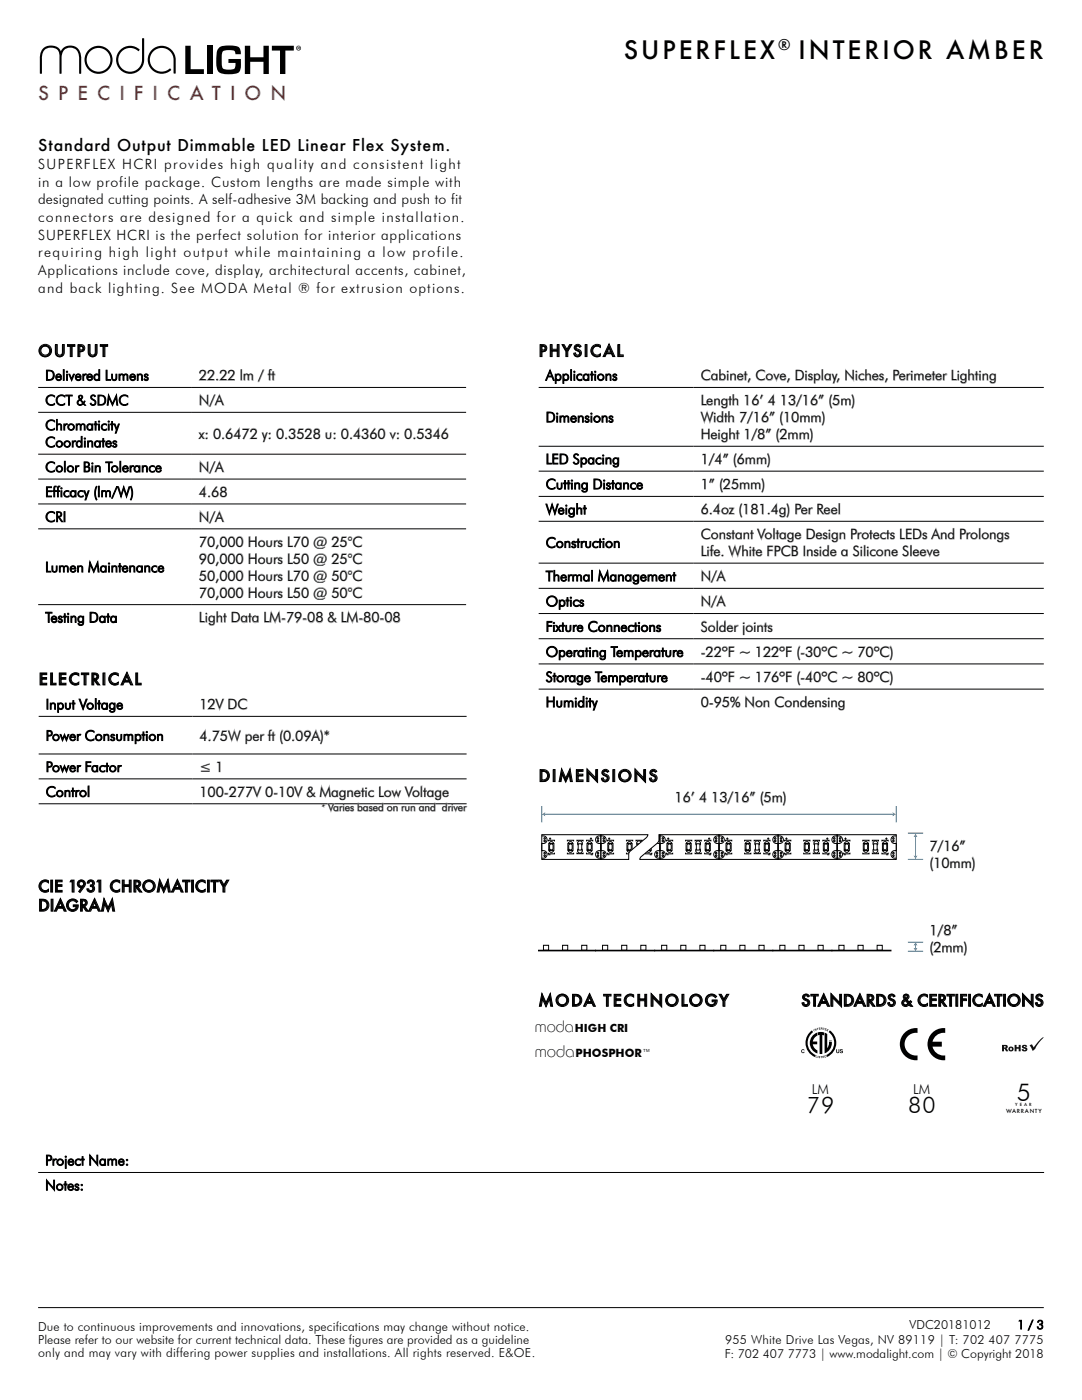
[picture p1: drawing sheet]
<svg xmlns="http://www.w3.org/2000/svg" width="216mm" height="279mm" viewBox="0 0 216 279" stroke-linecap="round" stroke-linejoin="round" font-family="sans-serif">
<defs><g id="words">
<g font-size="6.2">
<text x="144.1" y="198.4">10</text>
<text x="156" y="198.4">10</text>
<text x="158.3" y="198.3">10</text>
</g>
<g font-size="5.2">
<text x="165.4" y="208.9">24</text>
<text x="177.3" y="208.9">24</text>
<text x="179.7" y="208.8">24</text>
</g>
<g font-size="4.9">
<text x="124.5" y="11.7">SUPERFLEX</text>
<text x="159.3" y="11.7">INTERIOR AMBER</text>
<text x="200.6" y="219.8">55</text>
</g>
<g font-size="4.5">
<text x="157.4" y="219.8">EE</text>
<text x="161" y="222.2">79</text>
<text x="175.3" y="222">7980</text>
<text x="183.5" y="222">80</text>
<text x="161" y="234.2">79</text>
<text x="169.3" y="234.2">8079</text>
<text x="175.3" y="234.1">7980</text>
<text x="183.5" y="234.1">80</text>
</g>
<text font-size="3.8" fill="#d2232a" x="7.6" y="20">S P E C I F I C A T I O N</text>
<g font-size="3.4">
<text x="162.9" y="218.8">ONE</text>
<text x="165.2" y="218.7">ONE</text>
<text x="162.9" y="222.3">B I N</text>
<text x="165.3" y="222.1">B I N</text>
<text x="151" y="234.3">B I N</text>
<text x="162.9" y="234.3">B I N</text>
<text x="165.3" y="234.2">B I N</text>
</g>
<g font-size="3.3">
<text x="106.7" y="206">moda</text>
<text x="106.7" y="211">moda</text>
</g>
<g font-size="3.2">
<text x="7.6" y="30.2">Standard Output Dimmable LED Linear Flex System.</text>
<text x="7.6" y="71.2">OUTPUT</text>
<text x="107.5" y="71.2">PHYSICAL</text>
<text x="7.7" y="136.7">ELECTRICAL</text>
<text x="107.5" y="156">DIMENSIONS</text>
<text x="7.6" y="178">CIE 1931 CHROMATICITY</text>
<text x="7.6" y="181.8">DIAGRAM</text>
<text x="107.4" y="200.8">MODA TECHNOLOGY</text>
<text x="159.9" y="200.8">STANDARDS &amp; CERTIFICATIONS</text>
<text x="156.6" y="209.1">EMC</text>
<text x="159" y="208.9">EMC</text>
</g>
<text font-size="2.9" x="155.3" y="10">®</text>
<g font-size="2.8">
<text x="7.6" y="33.7">SUPERFLEX HCRI provides high quality and consistent light</text>
<text x="7.6" y="37.3">in a low profile package. Custom lengths are made simple with</text>
<text x="7.6" y="40.8">designated cutting points. A self-adhesive 3M backing and push to fit</text>
<text x="7.6" y="44.3">connectors are designed for a quick and simple installation.</text>
<text x="7.6" y="47.8">SUPERFLEX HCRI is the perfect solution for interior applications</text>
<text x="7.6" y="51.4">requiring high light output while maintaining a low profile.</text>
<text x="7.6" y="54.9">Applications include cove, display, architectural accents, cabinet,</text>
<text x="7.6" y="58.4">and back lighting. See MODA Metal ® for extrusion options.</text>
<text x="9" y="75.9">Delivered Lumens</text>
<text x="39.7" y="75.9">22.22 lm / ft</text>
<text x="108.9" y="75.9">Applications</text>
<text x="139.8" y="75.9">Cabinet, Cove, Display, Niches, Perimeter Lighting</text>
<text x="9" y="80.9">CCT &amp; SDMC</text>
<text x="39.7" y="80.9">N/A</text>
<text x="139.8" y="80.9">Length 16’ 4 13/16” (5m)</text>
<text x="9" y="85.8">Chromaticity</text>
<text x="9" y="89.2">Coordinates</text>
<text x="39.7" y="87.5">x: 0.6472 y: 0.3528 u: 0.4360 v: 0.5346</text>
<text x="108.9" y="84.3">Dimensions</text>
<text x="139.8" y="84.3">Width 7/16” (10mm)</text>
<text x="139.8" y="87.7">Height 1/8” (2mm)</text>
<text x="9" y="94.2">Color Bin Tolerance</text>
<text x="39.7" y="94.2">N/A</text>
<text x="108.9" y="92.6">LED Spacing</text>
<text x="139.8" y="92.6">1/4” (6mm)</text>
<text x="9" y="99.2">Efficacy (lm/W)</text>
<text x="39.7" y="99.2">4.68</text>
<text x="108.9" y="97.6">Cutting Distance</text>
<text x="139.8" y="97.6">1” (25mm)</text>
<text x="9" y="104.1">CRI</text>
<text x="39.7" y="104.1">N/A</text>
<text x="108.9" y="102.6">Weight</text>
<text x="139.8" y="102.6">6.4oz (181.4g) Per Reel</text>
<text x="139.8" y="107.6">Constant Voltage Design Protects LEDs And Prolongs</text>
<text x="39.7" y="109.1">70,000 Hours L70 @ 25°C</text>
<text x="39.7" y="112.5">90,000 Hours L50 @ 25°C</text>
<text x="108.9" y="109.3">Construction</text>
<text x="139.8" y="111">Life. White FPCB Inside a Silicone Sleeve</text>
<text x="9" y="114.2">Lumen Maintenance</text>
<text x="39.7" y="115.9">50,000 Hours L70 @ 50°C</text>
<text x="39.7" y="119.3">70,000 Hours L50 @ 50°C</text>
<text x="108.9" y="116">Thermal Management</text>
<text x="139.8" y="116">N/A</text>
<text x="9" y="124.2">Testing Data</text>
<text x="39.7" y="124.2">Light Data LM-79-08 &amp; LM-80-08</text>
<text x="108.9" y="121">Optics</text>
<text x="139.8" y="121">N/A</text>
<text x="108.9" y="126">Fixture Connections</text>
<text x="108.9" y="131.1">Operating Temperature</text>
<text x="139.8" y="126">Solder joints</text>
<text x="139.8" y="131.1">-22ºF ~ 122ºF (-30ºC ~ 70ºC)</text>
<text x="108.9" y="136.1">Storage Temperature</text>
<text x="139.8" y="136.1">-40ºF ~ 176ºF (-40ºC ~ 80ºC)</text>
<text x="9.1" y="141.6">Input Voltage</text>
<text x="39.8" y="141.6">12V DC</text>
<text x="108.9" y="141.1">Humidity</text>
<text x="139.8" y="141.1">0-95% Non Condensing</text>
<text x="9.1" y="147.8">Power Consumption</text>
<text x="39.8" y="147.8">4.75W per ft (0.09A)*</text>
<text x="9.1" y="154">Power Factor</text>
<text x="39.8" y="154">≤ 1</text>
<text x="9.1" y="159">Control</text>
<text x="39.8" y="159">100-277V 0-10V &amp; Magnetic Low Voltage</text>
<text x="134.6" y="160.1">16’ 4 13/16” (5m)</text>
<text x="185.5" y="169.8">7/16”</text>
<text x="185.5" y="173.2">(10mm)</text>
<text x="185.5" y="186.7">1/8”</text>
<text x="185.5" y="190.1">(2mm)</text>
<text x="9" y="232.6">Project Name:</text>
<text x="9" y="237.5">Notes:</text>
</g>
<g font-size="2.7">
<text x="176.1" y="209.1">277</text>
<text x="176.6" y="205.3">100</text>
<text x="188" y="209.1">27277</text>
<text x="188.5" y="205.3">100</text>
<text x="162" y="218.2">LM</text>
<text x="181" y="219.9">H</text>
<text x="182.2" y="218.2">LMLM R R</text>
<text x="182.8" y="220.7">S</text>
</g>
<g font-size="2.5">
<text x="7.6" y="265.6">Due to continuous improvements and innovations, specifications may change without notice.</text>
<text x="7.6" y="268.2">Please refer to our website for current technical data. These figures are provided as a guideline</text>
<text x="144.7" y="268.2">955 White Drive Las Vegas, NV 89119 | T: 702 407 7775</text>
<text x="181.5" y="265.2">VDC20181012</text>
<text x="203" y="265.2">1 / 3</text>
<text x="7.6" y="270.9">only and may vary with differing power supplies and installations. All rights reserved. E&amp;OE.</text>
<text x="144.6" y="271.1">F: 702 407 7773 | www.modalight.com | © Copyright 2018</text>
</g>
<text font-size="2.3" x="114.8" y="211">PHOSPHOR™</text>
<text font-size="2.2" x="114.7" y="206">HIGH CRI</text>
<text font-size="2.1" x="64.1" y="161.9">* Varies based on run and driver</text>
<g font-size="1.6">
<text x="145" y="199.7">y e a r</text>
<text x="157" y="199.7">y e a r</text>
<text x="159.3" y="199.6">y e a r</text>
<text x="178.3" y="206.7">to</text>
</g>
<g font-size="1.2">
<text x="143.5" y="201.4">WARRANT Y</text>
<text x="155.4" y="201.4">WARRANT Y</text>
<text x="157.7" y="201.3">WARRANT Y</text>
<text x="164.8" y="210.6">APPROVED</text>
<text x="175" y="210.8">UNIVERSAL</text>
<text x="176.7" y="210.6">APPROVED</text>
<text x="179" y="210.5">APPROVED UNIVERSAL</text>
</g>
<g font-size="1.1">
<text x="156.7" y="210.9">STANDARD</text>
<text x="159" y="210.8">STANDARD</text>
<text x="156.3" y="222.1">APPROVED</text>
<text x="177.3" y="222.2">APPROVED</text>
<text x="186.5" y="222.2">WARRANT Y</text>
<text x="191.6" y="222.1">APPROVEDWARRANT Y</text>
<text x="200.7" y="222.1">WARRANT Y</text>
<text x="133.2" y="234.2">STANDARD</text>
<text x="142" y="234.2">APPROVED</text>
<text x="145.2" y="234.2">STANDARD</text>
<text x="147.5" y="234.1">STANDARDAPPROVED</text>
<text x="156.3" y="234.1">APPROVED</text>
<text x="177.3" y="234.2">APPROVED</text>
<text x="186.5" y="234.3">WARRANT Y</text>
<text x="189.3" y="234.2">APPROVED</text>
<text x="191.6" y="234.1">APPROVEDWARRANT Y</text>
<text x="200.7" y="234.2">WARRANT Y</text>
</g>
<g font-size=".8">
<text x="200.3" y="220.9">Y E A R</text>
<text x="202.6" y="220.8">Y E A R</text>
</g>
</g></defs>
<g fill="#000">
<path d="M8.6 9.7a2.25 2.25 0 0 1 3.5 .5 2.18 2.18 0 0 1 2.7-1 2.18 2.18 0 0 1 1.4 2.5v2.9l-.3 .1-.1-3a1.79 1.79 0 0 0-1.8-2.2 1.79 1.79 0 0 0-1.7 2.2v2.9l-.1 .1-.3-.1v-2.9a1.78 1.78 0 0 0-1.7-2.2 1.78 1.78 0 0 0-1.8 2v3.1l-.3 .1-.1-.1-.1-3.2a2.68 2.68 0 0 1 .7-1.7zM24.2 9.8a2.66 2.66 0 0 1 3.7 .2l-.2 .2a2.4 2.4 0 0 0-3.9 .7 2.4 2.4 0 0 0 1.9 3.4 2.4 2.4 0 0 0 2.6-2.9v-3.7l.4-.1 .1 4.5a2.8 2.8 0 0 1-4.1 2.3 2.8 2.8 0 0 1-.5-4.6zM30.1 10.2a2.79 2.79 0 0 1 3.1-.9 2.79 2.79 0 0 1 1.9 2.6l-.1 2.8-.4-.1v-1.2a3.4 3.4 0 0 0-.9-3.3 2.37 2.37 0 0 0-3.2 .3 2.37 2.37 0 0 0 .2 3.3 2.37 2.37 0 0 0 3.3-.1l.2 .3a2.76 2.76 0 0 1-3.9 .1 2.76 2.76 0 0 1-.2-3.8zM37 9.1h1v4.7h2.7v1h-3.7zM41.3 9.1h1.1v5.7h-1.1zM43.6 9.6a4.2 4.2 0 0 1 3.5-.4 1.26 1.26 0 0 1 1 1.6h-1.1a.71 .71 0 0 0-.9-.8l-1.2 .1a.94 .94 0 0 0-.7 1.2v1.3a1.05 1.05 0 0 0 .3 1.1 1.05 1.05 0 0 0 1.1 .2h.4a.93 .93 0 0 0 1-1.3h-1.4v-.8h2.5a3.6 3.6 0 0 1-.5 2.7 5 5 0 0 1-4-.2 5.7 5.7 0 0 1-.3-4zM48.9 9.1h1v2.3h2.7v-2.3h1v5.7h-1v-2.5h-2.7v2.5h-1zM54.2 9.1h4.4v1h-1.7v4.7h-1v-4.7h-1.7z"/>
<path d="M17.3 11.9a2.37 2.37 0 0 1 4.7 0 2.37 2.37 0 0 1-4.7 0zM16.9 11.9a2.8 2.8 0 0 0 5.6 0 2.8 2.8 0 0 0-5.6 0z"/>
<path d="M59.5 9.4v.2h.1zM59.4 9.4h.3l.1 .4-.2-.1-.2 .1zM59.2 9.6a.4 .4 0 0 0 .8 0 .4 .4 0 0 0-.8 0zM59.1 9.6a.5 .5 0 0 1 1 0 .5 .5 0 0 1-1 0z"/>
</g>
<g fill="none" stroke="#000" stroke-width=".2">
<path d="M107.5 77.3h100.8M109.7 74.2l.4 .9h-.7zM109.8 73.8l.8 2.1h-.2l-.3-.7h-.8l-.2 .7h-.2zM110.8 74.7h.2v.2a.58 .58 0 0 1 .8 0 .58 .58 0 0 1 0 .8 .58 .58 0 0 1-.8 0v.8h-.2zM111.1 74.9a.45 .45 0 0 1 .7 .4 .45 .45 0 0 1-.7 .4l-.1-.4zM112.3 74.7h.2v.2a.58 .58 0 0 1 .8 0 .58 .58 0 0 1 0 .8 .58 .58 0 0 1-.8 0v.8h-.2zM112.6 74.9a.45 .45 0 0 1 .7 .4 .45 .45 0 0 1-.7 .4l-.1-.4zM113.9 73.8h.1v2.1h-.1zM114.5 74.7h.2v1.2h-.2zM115.2 74.8l.6-.2 .3 .1v.2a.53 .53 0 0 0-.7 0 .53 .53 0 0 0 0 .8 .53 .53 0 0 0 .7 0 .52 .52 0 0 1-.9 .1l-.1-.5zM116.5 74.8l.4-.2 .4 .3v-.2h.2v1.2h-.2v-.2a.61 .61 0 0 1-.9 .1 .61 .61 0 0 1 .1-1zM118 74.2h.2v.5h.2v.1h-.2v1.1h-.2v-1.1h-.2v-.1h.2z"/>
<path d="M118.7 74.7h.2v1.2h-.2zM120.9 74.7h.2v.2a.47 .47 0 0 1 .5-.2 .47 .47 0 0 1 .3 .4v.8h-.1l-.1-.9-.3-.2a.38 .38 0 0 0-.3 .5v.6h-.2zM122.4 74.7h.5l.2 .2-.2 .1a.21 .21 0 0 0-.3-.2 .21 .21 0 0 0 0 .4 .44 .44 0 0 1 .5 .3 .44 .44 0 0 1-.4 .5 .44 .44 0 0 1-.5-.3l.2-.1a.25 .25 0 0 0 .3 .2 .25 .25 0 0 0 .2-.3 .53 .53 0 0 1-.5-.8zM107.5 89.1h100.8M107.5 94h100.8M107.5 99.1h100.8M109.1 82.2a1.11 1.11 0 0 1 1.6 1.1 1.11 1.11 0 0 1-1.6 1zM109.1 90.6h.2v1.8h.7v.2h-.9zM109.3 82.4a.9 .9 0 0 1 1.2 .9 .9 .9 0 0 1-1.2 .8zM109.4 95.9a1.12 1.12 0 0 1 1.4-.1v.2a.9 .9 0 0 0-1.3 0 .9 .9 0 0 0 0 1.2 .9 .9 0 0 0 1.3 .1v.2a1.08 1.08 0 0 1-1.5-.2 1.08 1.08 0 0 1 .1-1.4zM110.3 90.6h1v.2h-.8v.6h.8v.2h-.8v.8h.8v.2h-1zM111.1 83h.2v1.3h-.2z"/>
<path d="M111.1 96.4h.2v.8l.2 .3 .4-.1 .1-1h.2v.7a.52 .52 0 0 1-.5 .6 .52 .52 0 0 1-.6-.6zM111.7 83h.2v.2a.42 .42 0 0 1 .4-.2 .42 .42 0 0 1 .4 .2 .45 .45 0 0 1 .5-.2 .45 .45 0 0 1 .3 .4v.9h-.2v-1l-.3-.2-.2 .2-.1 1h-.2v-1l-.1-.1h-.3l-.2 .2v.9h-.2zM111.8 90.6a1.11 1.11 0 0 1 1.5 1 1.11 1.11 0 0 1-1.5 1zM111.9 90.8a.9 .9 0 0 1 1.2 .8 .9 .9 0 0 1-1.2 .9zM112.7 95.9h.1v.5h.3v.1h-.3v1.1h-.1v-1.1h-.3v-.1h.3zM113.4 95.9h.1v.5h.3v.1h-.3v1.1h-.1v-1.1h-.3v-.1h.3zM114 83.2a.57 .57 0 0 1 .7-.2 .57 .57 0 0 1 .3 .7h-1a.43 .43 0 0 0 .4 .5 .43 .43 0 0 0 .5-.3l.1 .1a.64 .64 0 0 1-.9 .2 .64 .64 0 0 1-.1-1zM114 96.4h.2v1.2h-.2zM114.2 83.3l.4-.1 .2 .3h-.7zM114.6 90.7l.5-.1 .3 .2-.1 .1a.33 .33 0 0 0-.5-.1 .33 .33 0 0 0 0 .5 .74 .74 0 0 1 .7 .5 .74 .74 0 0 1-.2 .8h-.7l-.2-.3 .1-.1a.44 .44 0 0 0 .8 .1 .44 .44 0 0 0-.3-.7l-.5-.4zM114.7 96.4h.1v.2a.47 .47 0 0 1 .5-.2 .47 .47 0 0 1 .4 .4v.8h-.2v-.9l-.3-.2a.38 .38 0 0 0-.4 .5v.6h-.1zM115.4 83h.1v.2a.47 .47 0 0 1 .5-.2 .47 .47 0 0 1 .4 .4v.9h-.2v-.9l-.3-.3a.38 .38 0 0 0-.4 .5v.7h-.1z"/>
<path d="M115.9 91.4h.2v.2a.58 .58 0 0 1 .8 0 .58 .58 0 0 1 0 .8 .58 .58 0 0 1-.8 0v.8h-.2zM116.2 91.6a.45 .45 0 0 1 .7 .4 .45 .45 0 0 1-.7 .4l-.1-.4zM116.2 96.5l.4-.1 .4 .2v-.2h.2v1a.61 .61 0 0 1-.3 .8 .61 .61 0 0 1-.8-.3h.2a.44 .44 0 0 0 .6 .1 .44 .44 0 0 0 .1-.6 .59 .59 0 0 1-.8 .1 .59 .59 0 0 1-.1-.8zM116.3 96.6a.44 .44 0 0 1 .7 .1 .44 .44 0 0 1-.1 .6 .44 .44 0 0 1-.6-.1zM116.9 83.1h.5l.2 .1-.2 .1a.21 .21 0 0 0-.3-.2 .21 .21 0 0 0 0 .4 .44 .44 0 0 1 .5 .4 .44 .44 0 0 1-.4 .5 .44 .44 0 0 1-.5-.4h.2a.25 .25 0 0 0 .3 .2 .25 .25 0 0 0 .1-.4 .53 .53 0 0 1-.4-.7zM117.5 91.5l.4-.2 .5 .3v-.2h.1v1.2h-.1v-.2a.61 .61 0 0 1-1 .1 .61 .61 0 0 1 .1-1zM117.9 83h.2v1.3h-.2zM118.5 95.6a1.11 1.11 0 0 1 1.6 1 1.11 1.11 0 0 1-1.6 1zM118.7 95.8a.9 .9 0 0 1 1.2 .8 .9 .9 0 0 1-1.2 .9zM119.1 91.5l.6-.1h.2v.2a.53 .53 0 0 0-.7 .1 .53 .53 0 0 0 0 .7 .53 .53 0 0 0 .7 0 .52 .52 0 0 1-.8 .1l-.2-.5zM120.1 83h.2v.2a.47 .47 0 0 1 .5-.2 .47 .47 0 0 1 .4 .4v.9h-.2v-.9l-.3-.3a.38 .38 0 0 0-.4 .5v.7h-.2zM120.3 91.4h.1v1.2h-.1z"/>
<path d="M120.5 96.4h.1v1.2h-.1zM120.9 91.4h.2v.2a.47 .47 0 0 1 .5-.2 .47 .47 0 0 1 .3 .4v.8h-.1v-.9l-.3-.2a.38 .38 0 0 0-.4 .5v.6h-.2zM121.1 96.4h.6l.1 .2-.1 .1a.21 .21 0 0 0-.3-.2 .21 .21 0 0 0-.1 .4 .44 .44 0 0 1 .5 .3 .44 .44 0 0 1-.3 .5 .44 .44 0 0 1-.5-.3l.1-.1a.25 .25 0 0 0 .3 .2 .25 .25 0 0 0 .2-.3 .53 .53 0 0 1-.5-.8zM121.6 83.1h.6l.1 .1-.1 .1a.21 .21 0 0 0-.3-.2 .21 .21 0 0 0 0 .4 .44 .44 0 0 1 .4 .4 .44 .44 0 0 1-.3 .5 .44 .44 0 0 1-.5-.4h.1a.25 .25 0 0 0 .3 .2 .25 .25 0 0 0 .2-.4 .53 .53 0 0 1-.5-.7zM122.2 95.9h.2v.5h.2v.1h-.2v1.1h-.2v-1.1h-.2v-.1h.2zM122.4 91.5l.5-.2 .4 .3v-.2h.2v1a.61 .61 0 0 1-.4 .8 .61 .61 0 0 1-.8-.3h.2a.44 .44 0 0 0 .7 .1 .44 .44 0 0 0 .1-.6 .59 .59 0 0 1-.9 .1 .59 .59 0 0 1-.1-.8zM122.6 91.6a.44 .44 0 0 1 .6 .1 .44 .44 0 0 1-.1 .6 .44 .44 0 0 1-.6-.1zM122.9 96.5l.4-.1 .5 .2v-.2h.2v1.2h-.2v-.2a.61 .61 0 0 1-.9 .1 .61 .61 0 0 1 0-1zM124.4 96.4h.2v.2a.47 .47 0 0 1 .5-.2 .47 .47 0 0 1 .3 .4v.8h-.1l-.1-.9-.2-.2a.38 .38 0 0 0-.4 .5v.6h-.2zM126 96.5l.6-.1h.2v.2a.53 .53 0 0 0-.7 .1 .53 .53 0 0 0 0 .7 .53 .53 0 0 0 .7 0 .52 .52 0 0 1-.8 .1l-.2-.5zM127.2 96.5a.57 .57 0 0 1 .7-.1 .57 .57 0 0 1 .3 .6h-1a.43 .43 0 0 0 .4 .5 .43 .43 0 0 0 .5-.3l.1 .1a.64 .64 0 0 1-.9 .2 .64 .64 0 0 1-.1-1zM127.4 96.6l.4-.1 .2 .4h-.7z"/>
<path d="M107.5 104h100.8M107.5 112.4h100.8M107.5 117.4h100.8M108.9 100.6h.2l.5 1.6 .6-1.7 .5 1.7 .5-1.6h.2l-.7 2.1-.5-1.7-.6 1.7zM108.9 114h1.3v.1h-.5v1.9h-.2v-1.9h-.6zM109.4 107.5a1.12 1.12 0 0 1 1.4-.1v.2a.9 .9 0 0 0-1.3 0 .9 .9 0 0 0 0 1.3 .9 .9 0 0 0 1.3 0v.2a1.08 1.08 0 0 1-1.5-.1 1.08 1.08 0 0 1 .1-1.5zM110.5 113.8h.2v1.1a.47 .47 0 0 1 .5-.2 .47 .47 0 0 1 .4 .4v.9h-.2v-.9l-.3-.2a.38 .38 0 0 0-.4 .4v.7h-.2zM111.6 101.5a.57 .57 0 0 1 .6-.1 .57 .57 0 0 1 .4 .6h-1a.43 .43 0 0 0 .3 .5 .43 .43 0 0 0 .5-.3l.2 .1a.64 .64 0 0 1-1 .2 .64 .64 0 0 1 0-1zM111.6 119.8h.2v.2a.58 .58 0 0 1 .8 0 .58 .58 0 0 1 0 .8 .58 .58 0 0 1-.8 0v.8h-.2zM111.7 101.6l.4-.1 .3 .4h-.8zM112.1 114.9a.57 .57 0 0 1 .6-.1 .57 .57 0 0 1 .3 .6h-.9a.43 .43 0 0 0 .3 .5 .43 .43 0 0 0 .5-.3l.2 .1a.64 .64 0 0 1-1 .2 .64 .64 0 0 1 0-1zM112.2 115l.4-.1 .2 .3h-.7z"/>
<path d="M112.7 108.1h.2v.1a.47 .47 0 0 1 .5-.2 .47 .47 0 0 1 .3 .5v.8h-.1v-.9l-.3-.2a.38 .38 0 0 0-.4 .4v.7h-.2zM112.9 101.4h.2v1.2h-.2zM113.2 119.3h.1v.5h.3v.1h-.3v1.1h-.1v-1.1h-.3v-.1h.3zM113.4 114.8h.2v.2l.2-.3h.3v.2a.38 .38 0 0 0-.5 .5v.6h-.2zM113.6 101.5l.4-.1 .5 .2v-.2h.1v1a.61 .61 0 0 1-.3 .8 .61 .61 0 0 1-.8-.3h.2a.44 .44 0 0 0 .6 .1 .44 .44 0 0 0 .2-.6 .59 .59 0 0 1-.9 .1 .59 .59 0 0 1-.1-.8zM113.7 101.6a.44 .44 0 0 1 .7 .1 .44 .44 0 0 1-.1 .6 .44 .44 0 0 1-.6-.1zM113.8 119.8h.2v1.2h-.2zM114.2 108.1h.6l.1 .2h-.1a.21 .21 0 0 0-.4-.1 .21 .21 0 0 0 0 .3 .44 .44 0 0 1 .5 .4 .44 .44 0 0 1-.3 .5 .44 .44 0 0 1-.6-.3l.2-.1a.25 .25 0 0 0 .3 .2 .25 .25 0 0 0 .2-.4 .53 .53 0 0 1-.5-.7zM114.3 114.8h.2v.1a.42 .42 0 0 1 .3-.2 .42 .42 0 0 1 .4 .2 .45 .45 0 0 1 .5-.2 .45 .45 0 0 1 .4 .4v.9h-.2v-.9l-.3-.2-.3 .1v1h-.2v-.9l-.2-.2h-.3l-.1 .2v.9h-.2zM114.6 119.9l.5-.2 .3 .1v.2a.53 .53 0 0 0-.7 0 .53 .53 0 0 0 0 .8 .53 .53 0 0 0 .7 0 .52 .52 0 0 1-.9 .1l-.1-.5zM115.1 100.5h.1v1.1a.47 .47 0 0 1 .6-.2 .47 .47 0 0 1 .3 .4v.8h-.2v-.9l-.3-.2a.38 .38 0 0 0-.3 .5v.6h-.2zM115.3 107.6h.2v.5h.2v.1h-.2v1.1h-.2v-1.1h-.2v-.1h.2z"/>
<path d="M115.8 119.8h.5l.2 .2-.2 .1a.21 .21 0 0 0-.3-.2 .21 .21 0 0 0 0 .3 .44 .44 0 0 1 .5 .4 .44 .44 0 0 1-.4 .5 .44 .44 0 0 1-.5-.3l.2-.1a.25 .25 0 0 0 .3 .2 .25 .25 0 0 0 .2-.3 .53 .53 0 0 1-.5-.8zM116 108.1h.1v.2l.3-.3h.3l-.1 .2a.38 .38 0 0 0-.5 .5v.6h-.1zM116.6 114.9l.4-.2 .4 .3v-.2h.2v1.2h-.2v-.2a.61 .61 0 0 1-.9 0 .61 .61 0 0 1 .1-.9zM116.6 100.9h.2v.5h.2v.1h-.2v1.1h-.2v-1.1h-.2v-.1h.2zM116.9 108.1h.1v.8l.2 .2h.4l.1-1h.2v.7a.52 .52 0 0 1-.5 .5 .52 .52 0 0 1-.5-.5zM118.1 113.8h.1v2.2h-.1zM118.4 108.2l.6-.2 .3 .1v.2a.53 .53 0 0 0-.7 0 .53 .53 0 0 0 0 .8 .53 .53 0 0 0 .7 0 .52 .52 0 0 1-.9 .1l-.2-.5zM119.7 107.6h.1v.5h.3v.1h-.3v1.1h-.1v-1.1h-.3v-.1h.3zM119.7 113.9l.7 1.8 .8-1.8 .3 2.1h-.2l-.1-1.6-.8 1.7-.7-1.7-.1 1.6h-.2zM120.3 108.1h.2v1.2h-.2zM121.9 114.9l.4-.2 .5 .3v-.2h.1v1.2h-.1v-.2a.61 .61 0 0 1-1 0 .61 .61 0 0 1 .1-.9zM122.5 108.1h.2v.1a.47 .47 0 0 1 .5-.2 .47 .47 0 0 1 .4 .5v.8h-.2v-.9l-.3-.2a.38 .38 0 0 0-.4 .4v.7h-.2z"/>
<path d="M123.4 114.8h.2v.1a.47 .47 0 0 1 .5-.2 .47 .47 0 0 1 .3 .4v.9h-.2v-.9l-.3-.2a.38 .38 0 0 0-.3 .4v.7h-.2zM124.9 114.9l.4-.2 .5 .3v-.2h.1v1.2h-.1v-.2a.61 .61 0 0 1-1 0 .61 .61 0 0 1 .1-.9zM126.4 114.9l.5-.2 .4 .3v-.2h.2v1a.61 .61 0 0 1-.4 .8 .61 .61 0 0 1-.8-.4h.2a.44 .44 0 0 0 .7 .2 .44 .44 0 0 0 .1-.7 .59 .59 0 0 1-.9 .2 .59 .59 0 0 1 0-.9zM126.6 115a.44 .44 0 0 1 .6 .1 .44 .44 0 0 1-.1 .6 .44 .44 0 0 1-.6-.1zM128 114.9a.57 .57 0 0 1 .6-.1 .57 .57 0 0 1 .4 .6h-1a.43 .43 0 0 0 .3 .5 .43 .43 0 0 0 .5-.3l.2 .1a.64 .64 0 0 1-1 .2 .64 .64 0 0 1 0-1zM128.1 115l.4-.1 .3 .3h-.8zM129.3 114.8h.2v.1a.42 .42 0 0 1 .4-.2 .42 .42 0 0 1 .3 .2 .45 .45 0 0 1 .5-.2 .45 .45 0 0 1 .4 .4v.9h-.2v-.9l-.3-.2-.2 .1-.1 1h-.2v-.9l-.1-.2h-.3l-.2 .2v.9h-.2zM131.6 114.9a.57 .57 0 0 1 .7-.1 .57 .57 0 0 1 .3 .6h-1a.43 .43 0 0 0 .3 .5 .43 .43 0 0 0 .5-.3l.2 .1a.64 .64 0 0 1-1 .2 .64 .64 0 0 1 0-1zM131.8 115l.4-.1 .2 .3h-.8zM132.9 114.8h.2v.1a.47 .47 0 0 1 .5-.2 .47 .47 0 0 1 .4 .4v.9h-.2v-.9l-.3-.2a.38 .38 0 0 0-.4 .4v.7h-.2zM134.5 114.2h.1v.6h.3v.1h-.3v1.1h-.1v-1.1h-.3v-.1h.3zM107.5 122.4h100.8"/>
<path d="M107.5 127.5h100.8M107.5 132.5h100.8M107.5 137.5h100.8M109.1 124h1v.2h-.8v.6h.8v.2h-.8v1h-.2zM109.1 139.1h.2v.8h1.1v-.8h.2v2h-.2v-1h-1.1v1h-.2zM109.2 134.2l.5-.2 .3 .3-.1 .1a.33 .33 0 0 0-.5-.1 .33 .33 0 0 0 0 .5 .74 .74 0 0 1 .7 .5 .74 .74 0 0 1-.2 .8l-.7-.1-.2-.3h.1a.44 .44 0 0 0 .8 .1 .44 .44 0 0 0-.3-.7l-.5-.4zM110.4 124.8h.2v1.2h-.2zM110.6 134.4h.1v.5h.3v.1h-.3v1.1h-.1v-1.1h-.3v-.1h.3zM110.9 124.8h.2l.3 .5 .3-.5h.2l-.4 .6 .5 .6h-.3l-.3-.5-.3 .5h-.2l.4-.6zM111.1 139.9h.2v.8l.1 .3 .5-.1 .1-1h.1v.7a.52 .52 0 0 1-.5 .6 .52 .52 0 0 1-.5-.6zM111.6 129.8h.2v.3a.58 .58 0 0 1 .8-.1 .58 .58 0 0 1 0 .9 .58 .58 0 0 1-.8-.1v.9h-.2zM111.9 120a.45 .45 0 0 1 .7 .4 .45 .45 0 0 1-.7 .4l-.1-.4z"/>
<path d="M111.9 130.1a.45 .45 0 0 1 .7 .3 .45 .45 0 0 1-.7 .4l-.1-.4zM112.2 124.3h.2v.5h.2v.2h-.2v1h-.2v-1h-.2v-.2h.2zM112.6 139.9h.1v.2a.42 .42 0 0 1 .4-.3 .42 .42 0 0 1 .4 .3 .45 .45 0 0 1 .5-.2 .45 .45 0 0 1 .4 .4v.8h-.2v-.9l-.3-.2-.3 .1-.1 1h-.1v-.9l-.2-.2h-.3l-.1 .3-.1 .8h-.1zM112.8 134.9h.2v.2l.3-.3h.2v.2a.38 .38 0 0 0-.5 .5v.6h-.2zM112.9 124.8h.2v.9l.2 .2 .4-.1 .1-1h.1v.7a.52 .52 0 0 1-.5 .6 .52 .52 0 0 1-.5-.6zM113.2 130a.57 .57 0 0 1 .7-.2 .57 .57 0 0 1 .3 .7h-1a.43 .43 0 0 0 .3 .4 .43 .43 0 0 0 .5-.2l.2 .1a.64 .64 0 0 1-1 .2 .64 .64 0 0 1 0-1zM113.3 130.1l.4-.1 .3 .3h-.8zM113.7 135l.4-.2 .5 .3v-.2h.2v1.2h-.2v-.2a.61 .61 0 0 1-.9 0 .61 .61 0 0 1 0-.9zM114.4 124.8h.2v.3l.2-.3h.3l-.1 .1a.38 .38 0 0 0-.4 .5v.6h-.2zM114.5 129.8h.2v.3l.3-.3h.2v.2a.38 .38 0 0 0-.5 .5v.6h-.2zM114.8 139.9h.2v1.2h-.2zM115.3 135l.4-.2 .4 .3v-.2h.2v1a.61 .61 0 0 1-.3 .8 .61 .61 0 0 1-.8-.4h.2a.44 .44 0 0 0 .6 .2 .44 .44 0 0 0 .1-.6 .59 .59 0 0 1-.8 .1 .59 .59 0 0 1-.1-.9z"/>
<path d="M115.3 124.9a.57 .57 0 0 1 .7-.1 .57 .57 0 0 1 .3 .6h-.9a.43 .43 0 0 0 .3 .5 .43 .43 0 0 0 .5-.3l.1 .1a.64 .64 0 0 1-.9 .2 .64 .64 0 0 1-.1-1zM115.4 135.1a.44 .44 0 0 1 .6 .1 .44 .44 0 0 1-.1 .6 .44 .44 0 0 1-.6-.1zM115.5 130l.4-.2 .4 .3v-.3h.2v1.3h-.2v-.3a.61 .61 0 0 1-.9 .1 .61 .61 0 0 1 .1-.9zM115.5 125l.4-.1 .2 .4h-.7zM116.4 139h.1v2.1h-.1v-.2a.58 .58 0 0 1-.9 0 .58 .58 0 0 1 0-.8 .58 .58 0 0 1 .9 0zM116.8 135a.57 .57 0 0 1 .7-.1 .57 .57 0 0 1 .3 .6h-1a.43 .43 0 0 0 .3 .5 .43 .43 0 0 0 .5-.3l.2 .1a.64 .64 0 0 1-1 .2 .64 .64 0 0 1 0-1zM117 135.1l.4-.1 .2 .3h-.8zM117 129.3h.1v.5h.3v.2h-.3v1.1h-.1v-1.1h-.3v-.2h.3zM117 139.9h.2v1.2h-.2zM117.6 129.8h.2v1.3h-.2zM117.7 139.4h.1v.5h.3v.1h-.3v1.1h-.1v-1.1h-.3v-.1h.3zM117.7 124.3a1.12 1.12 0 0 1 1.4-.1v.2a.9 .9 0 0 0-1.2 0 .9 .9 0 0 0 0 1.3 .9 .9 0 0 0 1.2 0v.2a1.08 1.08 0 0 1-1.4-.2 1.08 1.08 0 0 1 0-1.4z"/>
<path d="M118.2 139.9h.1l.4 .9 .3-.9h.2l-.6 1.8h-.2l.2-.6zM118.3 129.8h.1v.2a.47 .47 0 0 1 .6-.2 .47 .47 0 0 1 .3 .4v.9h-.2v-1l-.3-.2a.38 .38 0 0 0-.3 .5v.7h-.2zM118.8 134.1h1.3v.1h-.6v1.9h-.2v-1.9h-.5zM119.8 130l.4-.2 .5 .3v-.3h.1v1a.61 .61 0 0 1-.3 .8 .61 .61 0 0 1-.8-.3h.2a.44 .44 0 0 0 .6 .1 .44 .44 0 0 0 .2-.6 .59 .59 0 0 1-.9 .2 .59 .59 0 0 1-.1-.9zM119.9 130.1a.44 .44 0 0 1 .7 .1 .44 .44 0 0 1-.1 .6 .44 .44 0 0 1-.6-.1zM120.1 135a.57 .57 0 0 1 .7-.1 .57 .57 0 0 1 .3 .6h-1a.43 .43 0 0 0 .3 .5 .43 .43 0 0 0 .5-.3l.2 .1a.64 .64 0 0 1-1 .2 .64 .64 0 0 1 0-1zM120.2 135.1l.4-.1 .3 .3h-.8zM121.1 124.8h.1v.2a.47 .47 0 0 1 .6-.2 .47 .47 0 0 1 .3 .4v.8h-.2v-.9l-.3-.2a.38 .38 0 0 0-.3 .5v.6h-.2zM121.4 134.9h.2v.2a.42 .42 0 0 1 .4-.3 .42 .42 0 0 1 .4 .3 .45 .45 0 0 1 .5-.3 .45 .45 0 0 1 .3 .5v.8h-.2v-.9l-.3-.2-.2 .1-.1 1h-.2v-.9l-.1-.2h-.3l-.2 .2v.9h-.2zM121.9 129h1.3v.2h-.5v1.9h-.2v-1.9h-.6zM122.6 124.8h.1v.2a.47 .47 0 0 1 .5-.2 .47 .47 0 0 1 .4 .4v.8h-.2v-.9l-.3-.2a.38 .38 0 0 0-.4 .5v.6h-.1zM123.2 130a.57 .57 0 0 1 .7-.2 .57 .57 0 0 1 .3 .7h-1a.43 .43 0 0 0 .4 .4 .43 .43 0 0 0 .5-.2l.1 .1a.64 .64 0 0 1-.9 .2 .64 .64 0 0 1-.1-1z"/>
<path d="M123.4 130.1l.4-.1 .2 .3h-.7zM123.7 134.9h.1v.2a.58 .58 0 0 1 .9 0 .58 .58 0 0 1 0 .8 .58 .58 0 0 1-.9 0v.8h-.1zM123.9 135.1a.45 .45 0 0 1 .7 .4 .45 .45 0 0 1-.7 .3l-.1-.3zM124.1 124.9a.57 .57 0 0 1 .7-.1 .57 .57 0 0 1 .3 .6h-1a.43 .43 0 0 0 .3 .5 .43 .43 0 0 0 .5-.3l.2 .1a.64 .64 0 0 1-1 .2 .64 .64 0 0 1 0-1zM124.2 125l.4-.1 .3 .4h-.8zM124.6 129.8h.1v.2a.42 .42 0 0 1 .4-.2 .42 .42 0 0 1 .4 .2 .45 .45 0 0 1 .5-.2 .45 .45 0 0 1 .3 .4v.9h-.1v-1l-.3-.2-.3 .2-.1 1h-.1v-1l-.2-.1h-.3l-.1 .2-.1 .9h-.1zM125.2 135a.57 .57 0 0 1 .7-.1 .57 .57 0 0 1 .3 .6h-.9a.43 .43 0 0 0 .3 .5 .43 .43 0 0 0 .5-.3l.1 .1a.64 .64 0 0 1-.9 .2 .64 .64 0 0 1-.1-1zM125.4 135.1l.4-.1 .2 .3h-.7zM125.5 124.9l.6-.1h.3v.2a.53 .53 0 0 0-.8 .1 .53 .53 0 0 0 .1 .7 .53 .53 0 0 0 .7 0 .52 .52 0 0 1-.9 .1l-.2-.5zM126.6 134.9h.2v.2l.2-.3h.3l-.1 .2a.38 .38 0 0 0-.4 .5v.6h-.2zM126.7 124.3h.2v.5h.3v.2h-.3v1h-.2v-1h-.2v-.2h.2zM126.8 129.8h.2v.3a.58 .58 0 0 1 .8-.1 .58 .58 0 0 1 0 .9 .58 .58 0 0 1-.8-.1v.9h-.2z"/>
<path d="M127.1 130.1a.45 .45 0 0 1 .7 .3 .45 .45 0 0 1-.7 .4l-.1-.4zM127.4 124.8h.2v1.2h-.2zM127.5 135l.4-.2 .5 .3v-.2h.1v1.2h-.1v-.2a.61 .61 0 0 1-.9 0 .61 .61 0 0 1 0-.9zM128.4 130a.57 .57 0 0 1 .7-.2 .57 .57 0 0 1 .3 .7h-1a.43 .43 0 0 0 .3 .4 .43 .43 0 0 0 .5-.2l.2 .1a.64 .64 0 0 1-1 .2 .64 .64 0 0 1 0-1zM128.5 130.1l.4-.1 .3 .3h-.8zM129 134.4h.2v.5h.3v.1h-.3v1.1h-.2v-1.1h-.2v-.1h.2zM129.6 124.8h.2v.2a.47 .47 0 0 1 .5-.2 .47 .47 0 0 1 .4 .4v.8h-.2v-.9l-.3-.2a.38 .38 0 0 0-.4 .5v.6h-.2zM129.7 134.9h.2v.8l.2 .3 .4-.1 .1-1h.1v.7a.52 .52 0 0 1-.5 .5 .52 .52 0 0 1-.5-.5zM129.7 129.8h.2v.3l.3-.3h.2v.2a.38 .38 0 0 0-.5 .5v.6h-.2zM130.7 130l.4-.2 .4 .3v-.3h.2v1.3h-.2v-.3a.61 .61 0 0 1-.9 .1 .61 .61 0 0 1 .1-.9zM131.1 124.9l.6-.1 .1 .2-.1 .1a.21 .21 0 0 0-.3-.2 .21 .21 0 0 0 0 .4 .44 .44 0 0 1 .4 .4 .44 .44 0 0 1-.3 .4 .44 .44 0 0 1-.5-.3l.1-.1a.25 .25 0 0 0 .3 .2 .25 .25 0 0 0 .2-.3 .53 .53 0 0 1-.5-.7zM131.2 134.9h.2v.2l.2-.3h.3l-.1 .2a.38 .38 0 0 0-.4 .5v.6h-.2z"/>
<path d="M132.1 135a.57 .57 0 0 1 .7-.1 .57 .57 0 0 1 .3 .6h-.9a.43 .43 0 0 0 .3 .5 .43 .43 0 0 0 .5-.3l.1 .1a.64 .64 0 0 1-.9 .2 .64 .64 0 0 1-.1-1zM132.2 129.3h.1v.5h.3v.2h-.3v1.1h-.1v-1.1h-.2v-.2h.2zM132.3 135.1l.4-.1 .2 .3h-.7zM132.8 129.8h.2v.9l.2 .2 .4-.1 .1-1h.2v.7a.52 .52 0 0 1-.5 .6 .52 .52 0 0 1-.6-.6zM134.3 129.8h.2v.3l.3-.3h.2v.2a.38 .38 0 0 0-.5 .5v.6h-.2zM135.3 130a.57 .57 0 0 1 .7-.2 .57 .57 0 0 1 .3 .7h-1a.43 .43 0 0 0 .3 .4 .43 .43 0 0 0 .5-.2l.2 .1a.64 .64 0 0 1-1 .2 .64 .64 0 0 1 0-1zM135.4 130.1l.4-.1 .3 .3h-.8zM7.6 234h200.7M9.3 230.5a.72 .72 0 0 1 1 .6l-.1 .4-.7 .2v.9h-.2zM9.3 235.4l1.4 1.7v-1.6h.2v2.1l-1.4-1.7v1.6h-.2zM9.5 230.7a.46 .46 0 0 1 .7 .4 .46 .46 0 0 1-.7 .4zM10.6 231.3h.1v.3l.3-.3h.3l-.1 .2a.38 .38 0 0 0-.5 .5v.6h-.1z"/>
<path d="M13 235.8h.1v.5h.3v.2h-.3v1h-.1v-1h-.3v-.2h.3zM13 231.3h.2v1.9h-.2zM13.7 236.5a.57 .57 0 0 1 .7-.2 .57 .57 0 0 1 .3 .6h-1a.43 .43 0 0 0 .3 .5 .43 .43 0 0 0 .5-.2h.2a.64 .64 0 0 1-1 .3 .64 .64 0 0 1 0-1zM13.7 231.5a.57 .57 0 0 1 .7-.2 .57 .57 0 0 1 .3 .7h-.9a.43 .43 0 0 0 .3 .4 .43 .43 0 0 0 .5-.2l.1 .1a.64 .64 0 0 1-.9 .2 .64 .64 0 0 1-.1-1zM13.8 236.5h.5l.2 .3h-.8zM13.9 231.6l.4-.1 .2 .3h-.7zM15.1 236.4l.5-.1 .2 .2-.2 .1a.21 .21 0 0 0-.3-.2 .21 .21 0 0 0 0 .4 .44 .44 0 0 1 .5 .4 .44 .44 0 0 1-.4 .5 .44 .44 0 0 1-.5-.4l.2-.1a.25 .25 0 0 0 .3 .2 .25 .25 0 0 0 .1-.3 .53 .53 0 0 1-.4-.7zM15.2 231.5l.6-.2 .2 .1v.2a.53 .53 0 0 0-.7 0 .53 .53 0 0 0 0 .7 .53 .53 0 0 0 .8 0 .52 .52 0 0 1-.9 .1l-.2-.4zM16.4 230.8h.2v.5h.2v.2h-.2v1.1h-.2v-1.1h-.2v-.2h.2zM17.9 230.5l1.4 1.6v-1.6h.2v2.1l-1.4-1.7v1.7h-.2zM20 231.5l.4-.2 .5 .3v-.3h.2v1.3h-.2v-.3a.61 .61 0 0 1-.9 .1 .61 .61 0 0 1 0-.9zM21.5 231.3h.2v.2a.42 .42 0 0 1 .4-.2 .42 .42 0 0 1 .3 .2 .45 .45 0 0 1 .5-.2 .45 .45 0 0 1 .4 .4v.9h-.2v-1l-.3-.2-.2 .2-.1 1h-.2v-1l-.1-.1h-.3l-.2 .2v.9h-.2z"/>
<path d="M23.8 231.5a.57 .57 0 0 1 .7-.2 .57 .57 0 0 1 .3 .7h-1a.43 .43 0 0 0 .3 .4 .43 .43 0 0 0 .5-.2l.2 .1a.64 .64 0 0 1-1 .2 .64 .64 0 0 1 0-1zM24 231.6l.4-.1 .2 .3h-.8zM7.6 261h200.7M203.4 263.5h.4v1.7h-.1v-1.6h-.3zM206 263.4h.1l-.8 2.1h-.1zM207.2 263.6a.48 .48 0 0 1 .8 0 .48 .48 0 0 1-.2 .7 .54 .54 0 0 1 0 1 .54 .54 0 0 1-.8-.5h.1a.39 .39 0 0 0 .5 .4 .39 .39 0 0 0 .3-.5 .39 .39 0 0 0-.4-.3v-.2a.34 .34 0 0 0 .4-.2 .34 .34 0 0 0-.3-.4 .34 .34 0 0 0-.4 .3h-.2z"/>
<circle cx="114.6" cy="74.2" r=".13"/>
<circle cx="116.9" cy="75.3" r=".48"/>
<circle cx="118.8" cy="74.2" r=".13"/>
<circle cx="119.9" cy="75.3" r=".49"/>
<circle cx="119.9" cy="75.3" r=".66"/>
<circle cx="111.2" cy="82.6" r=".13"/>
<circle cx="114.1" cy="95.9" r=".13"/>
<circle cx="117.9" cy="92" r=".48"/>
<circle cx="118" cy="82.6" r=".13"/>
<circle cx="119.1" cy="83.7" r=".49"/>
<circle cx="119.1" cy="83.7" r=".66"/>
<circle cx="120.4" cy="90.9" r=".13"/>
<circle cx="120.6" cy="95.9" r=".13"/>
<circle cx="123.3" cy="97" r=".48"/>
<circle cx="110.1" cy="120" r="1.07"/>
<circle cx="111.7" cy="108.7" r=".49"/>
<circle cx="111.7" cy="108.7" r=".66"/>
<circle cx="113" cy="100.9" r=".13"/>
<circle cx="113.9" cy="119.3" r=".13"/>
<circle cx="117" cy="115.4" r=".48"/>
<circle cx="120.4" cy="107.6" r=".13"/>
<circle cx="121.5" cy="108.7" r=".49"/>
<circle cx="121.5" cy="108.7" r=".66"/>
<circle cx="122.3" cy="115.4" r=".48"/>
<circle cx="125.3" cy="115.4" r=".48"/>
<circle cx="110.1" cy="120" r=".89"/>
<circle cx="110.1" cy="130.1" r=".89"/>
<circle cx="110.1" cy="130" r="1.07"/>
<circle cx="110.5" cy="124.3" r=".13"/>
<circle cx="111.8" cy="135.5" r=".49"/>
<circle cx="111.8" cy="135.5" r=".66"/>
<circle cx="114.2" cy="135.5" r=".48"/>
<circle cx="114.9" cy="139.4" r=".13"/>
<circle cx="115.9" cy="130.5" r=".48"/>
<circle cx="117.1" cy="139.4" r=".13"/>
<circle cx="117.7" cy="129.4" r=".13"/>
<circle cx="120.1" cy="125.4" r=".49"/>
<circle cx="120.1" cy="125.4" r=".66"/>
<circle cx="127.5" cy="124.3" r=".13"/>
<circle cx="127.9" cy="135.5" r=".48"/>
<circle cx="128.6" cy="125.4" r=".49"/>
<circle cx="128.6" cy="125.4" r=".66"/>
<circle cx="131.1" cy="130.5" r=".48"/>
<circle cx="115.9" cy="140.5" r=".48"/>
<circle cx="11.9" cy="236.9" r=".49"/>
<circle cx="11.9" cy="236.9" r=".66"/>
<circle cx="12" cy="231.9" r=".49"/>
<circle cx="12" cy="232" r=".66"/>
<circle cx="13.1" cy="230.9" r=".13"/>
<circle cx="16.3" cy="236.5" r=".14"/>
<circle cx="16.3" cy="237.4" r=".14"/>
<circle cx="20.5" cy="232" r=".48"/>
<circle cx="25.4" cy="231.5" r=".14"/>
<circle cx="25.4" cy="232.4" r=".14"/>
</g>
<g fill="none" stroke="#a7a9ac" stroke-width=".2">
<path d="M140.1 78.9h.2v1.8h.6v.2h-.8zM140.3 74.1a1.12 1.12 0 0 1 1.4 0v.2a.9 .9 0 0 0-1.3 0 .9 .9 0 0 0 0 1.2 .9 .9 0 0 0 1.3 .1v.2a1.08 1.08 0 0 1-1.5-.2 1.08 1.08 0 0 1 .1-1.5zM141.2 79.8a.57 .57 0 0 1 .7-.1 .57 .57 0 0 1 .3 .6h-1a.43 .43 0 0 0 .4 .5 .43 .43 0 0 0 .5-.3l.1 .1a.64 .64 0 0 1-.9 .2 .64 .64 0 0 1-.1-1zM141.4 79.9l.4-.1 .2 .3h-.7zM142.1 74.8l.4-.2 .5 .3v-.2h.1v1.2h-.1v-.2a.61 .61 0 0 1-1 .1 .61 .61 0 0 1 .1-1zM142.6 79.7h.1v.1a.47 .47 0 0 1 .5-.2 .47 .47 0 0 1 .4 .4v.9h-.2v-.9l-.3-.2a.38 .38 0 0 0-.4 .4v.7h-.1zM143.6 73.8h.2v1.1a.58 .58 0 0 1 .8 0 .58 .58 0 0 1 0 .8 .58 .58 0 0 1-.8 0v.2h-.2zM143.9 74.9a.45 .45 0 0 1 .7 .4 .45 .45 0 0 1-.7 .4l-.1-.4zM144.1 79.8l.4-.2 .4 .3v-.2h.2v1a.61 .61 0 0 1-.3 .8 .61 .61 0 0 1-.8-.4h.2a.44 .44 0 0 0 .6 .2 .44 .44 0 0 0 .1-.6 .59 .59 0 0 1-.8 .1 .59 .59 0 0 1-.1-.9zM144.2 79.9a.44 .44 0 0 1 .7 .1 .44 .44 0 0 1-.1 .6 .44 .44 0 0 1-.7-.1zM145.1 74.7h.2v1.2h-.2zM145.6 79.2h.2v.5h.2v.1h-.2v1.1h-.2v-1.1h-.2v-.1h.2z"/>
<path d="M145.8 74.7h.1v.2a.47 .47 0 0 1 .5-.2 .47 .47 0 0 1 .4 .4v.8h-.2v-.9l-.3-.2a.38 .38 0 0 0-.4 .5v.6h-.1zM146.3 78.7h.1v1.1a.47 .47 0 0 1 .5-.2 .47 .47 0 0 1 .4 .4v.9h-.2v-.9l-.3-.2a.38 .38 0 0 0-.4 .4v.7h-.1zM147.3 74.8a.57 .57 0 0 1 .7-.1 .57 .57 0 0 1 .3 .6h-1a.43 .43 0 0 0 .3 .5 .43 .43 0 0 0 .5-.3l.2 .1a.64 .64 0 0 1-1 .2 .64 .64 0 0 1 0-1zM147.4 74.9l.5-.1 .2 .4h-.8zM148.7 74.2h.1v.5h.3v.1h-.3v1.1h-.1v-1.1h-.2v-.1h.2zM148.8 78.9h.5v2h-.2v-1.9h-.4zM149.6 75.6h.2l-.4 .8-.1-.1zM151 78.8l.1 .1-.6 .9a.64 .64 0 0 1 .9 .5 .64 .64 0 0 1-.7 .7 .64 .64 0 0 1-.6-.9zM151.2 74.1a1.12 1.12 0 0 1 1.4 0v.2a.9 .9 0 0 0-1.2 0 .9 .9 0 0 0-.1 1.2 .9 .9 0 0 0 1.3 .1v.2a1.08 1.08 0 0 1-1.5-.2 1.08 1.08 0 0 1 .1-1.5zM152 78.8l.2 .1-.3 .7h-.2zM154.2 79.3v.9h-.6zM154.4 78.8v1.4h.2v.2h-.2v.5h-.2v-.5h-.9z"/>
<path d="M154.4 74.7h.2l.3 .9 .4-.9h.2l-.6 1.3zM155.8 74.8a.57 .57 0 0 1 .7-.1 .57 .57 0 0 1 .3 .6h-1a.43 .43 0 0 0 .4 .5 .43 .43 0 0 0 .5-.3l.1 .1a.64 .64 0 0 1-.9 .2 .64 .64 0 0 1-.1-1zM156 74.9l.4-.1 .2 .4h-.7zM156.1 78.9h.5v2h-.2v-1.9h-.4zM157.4 75.6h.2l-.4 .8-.1-.1zM157.7 79a.55 .55 0 0 1 .8 0 .55 .55 0 0 1-.2 .8 .61 .61 0 0 1 0 1.1 .61 .61 0 0 1-.9-.5h.2a.44 .44 0 0 0 .5 .4 .44 .44 0 0 0 .4-.5 .44 .44 0 0 0-.5-.4v-.2a.39 .39 0 0 0 .4-.2 .39 .39 0 0 0-.3-.5 .39 .39 0 0 0-.4 .3h-.2zM158.8 73.9a1.11 1.11 0 0 1 1.6 1 1.11 1.11 0 0 1-1.6 1zM159 74a.9 .9 0 0 1 1.2 .9 .9 .9 0 0 1-1.2 .9zM159.9 78.8h.1l-1 2.3h-.1zM160.5 78.9h.5v2h-.2v-1.9h-.4zM160.8 74.7h.1v1.2h-.1zM161.4 74.7h.6l.1 .2-.1 .1a.21 .21 0 0 0-.3-.2 .21 .21 0 0 0 0 .4 .44 .44 0 0 1 .4 .3 .44 .44 0 0 1-.3 .5 .44 .44 0 0 1-.5-.3l.1-.1a.25 .25 0 0 0 .3 .2 .25 .25 0 0 0 .2-.3 .53 .53 0 0 1-.5-.8z"/>
<path d="M162.5 74.7h.2v.2a.58 .58 0 0 1 .8 0 .58 .58 0 0 1 0 .8 .58 .58 0 0 1-.8 0v.8h-.2zM162.7 78.8l.1 .1-.6 .9a.64 .64 0 0 1 .9 .5 .64 .64 0 0 1-.7 .7 .64 .64 0 0 1-.6-.9zM162.8 74.9a.45 .45 0 0 1 .7 .4 .45 .45 0 0 1-.7 .4l-.1-.4zM163.7 78.8l.2 .1-.4 .7h-.1zM164 73.8h.2v2.1h-.2zM164.1 78.8l.2 .1-.3 .7h-.1zM164.7 74.8l.4-.2 .5 .3v-.2h.1v1.2h-.1v-.2a.61 .61 0 0 1-1 .1 .61 .61 0 0 1 .1-1zM165.9 78.8h.1l-.3 1.3 .3 1.3-.1 .1a2.99 2.99 0 0 1 0-2.7zM166 74.7h.2l.4 .9 .3-.9h.2l-.7 1.8h-.2l.3-.6zM166.6 78.9h.8v.1h-.7l-.1 .7a.68 .68 0 0 1 .8 .3 .68 .68 0 0 1-.3 .9 .68 .68 0 0 1-.9-.4l.1-.1a.51 .51 0 0 0 .8 .2 .51 .51 0 0 0 .1-.7 .51 .51 0 0 0-.8 0zM167.3 75.6h.2l-.4 .8-.1-.1zM167.9 79.7h.2v.1a.42 .42 0 0 1 .4-.2 .42 .42 0 0 1 .4 .3 .45 .45 0 0 1 .5-.3 .45 .45 0 0 1 .3 .5v.8h-.2v-.9l-.3-.2-.2 .1-.1 1h-.2v-.9l-.1-.2h-.3l-.2 .2v.9h-.2z"/>
<path d="M168.7 73.8l1.5 1.7v-1.6h.1v2.1l-1.4-1.7v1.6h-.2zM170 78.8h.1a2.99 2.99 0 0 1 0 2.7l-.1-.1 .2-.6 .1-.9zM170.8 74.7h.2v1.2h-.2zM171.5 74.8l.6-.2 .3 .1v.2a.53 .53 0 0 0-.7 0 .53 .53 0 0 0 0 .8 .53 .53 0 0 0 .7 0 .52 .52 0 0 1-.9 .1l-.1-.5zM172.7 73.8h.2v1.1a.47 .47 0 0 1 .5-.2 .47 .47 0 0 1 .4 .4v.8h-.2v-.9l-.3-.2a.38 .38 0 0 0-.4 .5v.6h-.2zM174.3 74.8a.57 .57 0 0 1 .7-.1 .57 .57 0 0 1 .3 .6h-1a.43 .43 0 0 0 .3 .5 .43 .43 0 0 0 .5-.3l.2 .1a.64 .64 0 0 1-1 .2 .64 .64 0 0 1 0-1zM174.4 74.9l.4-.1 .3 .4h-.8zM175.6 74.7h.6l.1 .2-.1 .1a.21 .21 0 0 0-.3-.2 .21 .21 0 0 0 0 .4 .44 .44 0 0 1 .4 .3 .44 .44 0 0 1-.3 .5 .44 .44 0 0 1-.5-.3l.1-.1a.25 .25 0 0 0 .3 .2 .25 .25 0 0 0 .2-.3 .53 .53 0 0 1-.5-.8zM176.9 75.6h.2l-.3 .8-.2-.1zM178.3 73.9a.72 .72 0 0 1 1.1 .5l-.1 .5-.8 .1v.9h-.2zM178.5 74.1a.46 .46 0 0 1 .7 .3 .46 .46 0 0 1-.7 .4zM179.6 74.8a.57 .57 0 0 1 .7-.1 .57 .57 0 0 1 .3 .6h-.9a.43 .43 0 0 0 .3 .5 .43 .43 0 0 0 .5-.3l.1 .1a.64 .64 0 0 1-.9 .2 .64 .64 0 0 1-.1-1z"/>
<path d="M179.8 74.9l.4-.1 .2 .4h-.7zM181 74.7h.2v.2l.2-.2h.3l-.1 .1a.38 .38 0 0 0-.4 .5v.6h-.2zM181.9 74.7h.2v1.2h-.2zM182.5 74.7h.2v.2a.42 .42 0 0 1 .4-.3 .42 .42 0 0 1 .4 .3 .45 .45 0 0 1 .5-.2 .45 .45 0 0 1 .3 .4v.8h-.2v-.9l-.3-.2-.2 .1-.1 1h-.2v-.9l-.1-.2h-.3l-.2 .3v.8h-.2zM184.8 74.8a.57 .57 0 0 1 .7-.1 .57 .57 0 0 1 .3 .6h-1a.43 .43 0 0 0 .3 .5 .43 .43 0 0 0 .6-.3l.1 .1a.64 .64 0 0 1-1 .2 .64 .64 0 0 1 0-1zM185 74.9l.4-.1 .2 .4h-.8zM186.2 74.2h.2v.5h.2v.1h-.2v1.1h-.2v-1.1h-.2v-.1h.2zM186.9 74.8a.57 .57 0 0 1 .7-.1 .57 .57 0 0 1 .3 .6h-1a.43 .43 0 0 0 .3 .5 .43 .43 0 0 0 .6-.3l.1 .1a.64 .64 0 0 1-1 .2 .64 .64 0 0 1 0-1zM187.1 74.9l.4-.1 .2 .4h-.8zM188.3 74.7h.1v.2l.3-.2h.3l-.1 .1a.38 .38 0 0 0-.5 .5v.6h-.1zM190 73.9h.2v1.8h.7v.2h-.9zM191.1 74.7h.2v1.2h-.2z"/>
<path d="M191.8 74.8l.4-.2 .5 .3v-.2h.1v1a.61 .61 0 0 1-.3 .8 .61 .61 0 0 1-.8-.4h.2a.44 .44 0 0 0 .6 .2 .44 .44 0 0 0 .2-.6 .59 .59 0 0 1-.9 .1 .59 .59 0 0 1-.1-.8zM192 74.9a.44 .44 0 0 1 .6 .1 .44 .44 0 0 1-.1 .6 .44 .44 0 0 1-.6-.1zM193.3 73.8h.2v1.1a.47 .47 0 0 1 .5-.2 .47 .47 0 0 1 .3 .4v.8h-.1l-.1-.9-.3-.2a.38 .38 0 0 0-.3 .5v.6h-.2zM194.8 74.2h.2v.5h.2v.1h-.2v1.1h-.2v-1.1h-.2v-.1h.2zM195.5 74.7h.2v1.2h-.2zM196.1 74.7h.2v.2a.47 .47 0 0 1 .5-.2 .47 .47 0 0 1 .3 .4v.8h-.1v-.9l-.3-.2a.38 .38 0 0 0-.4 .5v.6h-.2zM197.6 74.8l.5-.2 .4 .3v-.2h.2v1a.61 .61 0 0 1-.4 .8 .61 .61 0 0 1-.8-.4h.2a.44 .44 0 0 0 .7 .2 .44 .44 0 0 0 .1-.6 .59 .59 0 0 1-.9 .1 .59 .59 0 0 1 0-.8zM197.8 74.9a.44 .44 0 0 1 .6 .1 .44 .44 0 0 1-.1 .6 .44 .44 0 0 1-.6-.1zM139.9 82.2h.1l.6 1.7 .5-1.7 .5 1.6 .5-1.6h.2l-.7 2.1-.5-1.7-.5 1.7zM140.1 85.6h.2v.9h1.1v-.9h.1v2.1h-.1v-1.1h-1.1v1.1h-.2zM140.3 90.6h.5v2h-.2v-1.8h-.4zM140.3 95.6h.5v2h-.2v-1.8h-.4z"/>
<path d="M141.9 95.6h.2l-.4 .7h-.1zM142.1 86.6a.57 .57 0 0 1 .7-.2 .57 .57 0 0 1 .3 .6h-1a.43 .43 0 0 0 .3 .5 .43 .43 0 0 0 .5-.2h.2a.64 .64 0 0 1-1 .3 .64 .64 0 0 1 0-1zM142.2 86.6h.4l.3 .3h-.8zM142.3 95.6h.2l-.3 .7h-.2zM142.4 90.6h.2l-1 2.3h-.2zM142.5 83h.2v1.3h-.2zM143.4 86.4h.2v1.3h-.2zM143.6 91v.9h-.7zM143.8 90.6v1.3h.2v.2h-.2v.5h-.2v-.5h-.9zM144.1 95.5l.1 .1-.3 1.3 .3 1.3h-.1a2.99 2.99 0 0 1 0-2.7zM144.1 82.1h.2v2.2h-.2v-.3a.58 .58 0 0 1-.8 .1 .58 .58 0 0 1 0-.9 .58 .58 0 0 1 .8 .1zM144.1 86.6l.4-.2 .5 .3v-.3h.1v1a.61 .61 0 0 1-.3 .8 .61 .61 0 0 1-.8-.3h.2a.44 .44 0 0 0 .6 .1 .44 .44 0 0 0 .2-.6 .59 .59 0 0 1-.9 .2 .59 .59 0 0 1-.1-.9z"/>
<path d="M144.3 86.7a.44 .44 0 0 1 .6 0 .44 .44 0 0 1-.1 .7 .44 .44 0 0 1-.6-.1zM144.6 95.7a.63 .63 0 0 1 .9 0 .63 .63 0 0 1-.1 1l-.7 .8h.9v.1h-1.3l.5-.5a1.12 1.12 0 0 0 .5-1.2l-.3-.2a.42 .42 0 0 0-.4 .5h-.2zM144.6 90.6h.2l-.3 .7h-.1zM144.7 82.5h.2v.5h.3v.2h-.3v1.1h-.2v-1.1h-.2v-.2h.2zM145.1 90.6h.2l-.4 .7h-.1zM145.4 82.1h.2v1.1a.47 .47 0 0 1 .5-.2 .47 .47 0 0 1 .3 .4v.9h-.1l-.1-.9-.2-.3a.38 .38 0 0 0-.4 .5v.7h-.2zM145.6 85.5h.2v1.1a.47 .47 0 0 1 .5-.2 .47 .47 0 0 1 .3 .4v.9h-.1l-.1-1-.3-.2a.38 .38 0 0 0-.3 .5v.7h-.2zM146.4 95.6h.8v.2h-.7l-.2 .6a.68 .68 0 0 1 .9 .4 .68 .68 0 0 1-.3 .9 .68 .68 0 0 1-.9-.4l.1-.1a.51 .51 0 0 0 .8 .2 .51 .51 0 0 0 .1-.8 .51 .51 0 0 0-.8 0zM146.8 90.5l.1 .1-.3 1.3 .3 1.3h-.1a2.99 2.99 0 0 1 0-2.7zM147.1 85.9h.2v.5h.2v.2h-.2v1.1h-.2v-1.1h-.2v-.2h.2zM147.7 96.4h.2v.2a.42 .42 0 0 1 .4-.2 .42 .42 0 0 1 .4 .2 .45 .45 0 0 1 .5-.2 .45 .45 0 0 1 .3 .4v.8h-.2v-.9l-.3-.2-.2 .1-.1 1h-.2v-.9l-.1-.2h-.3l-.2 .3v.8h-.2zM147.7 82.3h1.3l-1.1 2-.1-.1 .9-1.8h-1z"/>
<path d="M148 90.5l.2 .1-.7 .9a.64 .64 0 0 1 .9 .5 .64 .64 0 0 1-.7 .7 .64 .64 0 0 1-.5-.8zM148.8 85.7h.5v2h-.2v-1.9h-.4zM148.9 91.4h.1v.2a.42 .42 0 0 1 .4-.3 .42 .42 0 0 1 .4 .3 .45 .45 0 0 1 .5-.2 .45 .45 0 0 1 .3 .4v.8h-.1l-.1-.9-.2-.2-.3 .1-.1 1h-.1l-.1-.9-.1-.2h-.3l-.2 .3v.8h-.1zM149.9 96.4h.2v.2a.42 .42 0 0 1 .4-.2 .42 .42 0 0 1 .4 .2 .45 .45 0 0 1 .5-.2 .45 .45 0 0 1 .3 .4v.8h-.1l-.1-.9-.2-.2-.3 .1-.1 1h-.1l-.1-.9-.1-.2h-.3l-.2 .3v.8h-.2zM150.1 82.2h.1l-1 2.3h-.1zM150.7 82.3h.5v2h-.2v-1.9h-.4zM151 85.6h.1l-1 2.3h-.1zM151.1 91.4h.2v.2a.42 .42 0 0 1 .3-.3 .42 .42 0 0 1 .4 .3 .45 .45 0 0 1 .5-.2 .45 .45 0 0 1 .4 .4v.8h-.2v-.9l-.3-.2-.3 .1v1h-.2v-.9l-.2-.2h-.3l-.1 .3v.8h-.2zM151.5 85.8a.53 .53 0 0 1 .8 0 .53 .53 0 0 1-.1 .8 .6 .6 0 0 1 .2 .9 .6 .6 0 0 1-.9 0 .6 .6 0 0 1 .2-.9l-.3-.3zM152 95.6l.1-.1a2.99 2.99 0 0 1 0 2.7h-.1l.2-.6 .1-1zM152.9 82.2l.1 .1-.6 .9a.64 .64 0 0 1 .9 .4 .64 .64 0 0 1-.7 .8 .64 .64 0 0 1-.6-.9zM153.1 90.6l.2-.1a2.99 2.99 0 0 1 0 2.7h-.2l.3-.6v-1z"/>
<path d="M153.2 85.6l.2 .1-.4 .7-.1-.1zM153.6 85.6l.2 .1-.4 .7-.1-.1zM153.9 82.2l.2 .1-.4 .7-.1-.1zM154.3 82.2l.2 .1-.3 .7-.1-.1zM155.3 85.5l.2 .1-.3 1.3 .3 1.3-.2 .1a2.99 2.99 0 0 1 0-2.8zM155.8 85.8a.63 .63 0 0 1 1 0 .63 .63 0 0 1-.1 .9l-.7 .8h.9v.2h-1.3l.5-.5a1.12 1.12 0 0 0 .5-1.3l-.3-.1a.42 .42 0 0 0-.4 .5h-.2zM156.1 82.2h.1l-.3 1.3 .3 1.3-.1 .1a2.99 2.99 0 0 1 0-2.7zM156.7 82.3h.5v2h-.2v-1.9h-.3zM157.4 86.4h.2v.2a.42 .42 0 0 1 .3-.2 .42 .42 0 0 1 .4 .2 .45 .45 0 0 1 .5-.2 .45 .45 0 0 1 .4 .4v.9h-.2v-1l-.3-.2-.3 .1v1.1h-.2v-1l-.2-.1h-.3l-.1 .2v.9h-.2zM158.4 82.4a.73 .73 0 0 1 .8 0 .73 .73 0 0 1 .2 .9 .71 .71 0 0 1-.3 .9 .71 .71 0 0 1-.9-.2l-.1-1zM158.5 82.5a.56 .56 0 0 1 .6 .1 .56 .56 0 0 1 .1 .7 .56 .56 0 0 1-.1 .6 .56 .56 0 0 1-.6 .2 1.45 1.45 0 0 1 0-1.6zM159.6 86.4h.2v.2a.42 .42 0 0 1 .4-.2 .42 .42 0 0 1 .3 .2 .45 .45 0 0 1 .5-.2 .45 .45 0 0 1 .4 .4v.9h-.2v-1l-.3-.2-.2 .1-.1 1.1h-.2v-1l-.1-.1h-.3l-.2 .2v.9h-.2z"/>
<path d="M159.8 83h.1v.2a.42 .42 0 0 1 .4-.2 .42 .42 0 0 1 .4 .2 .45 .45 0 0 1 .5-.2 .45 .45 0 0 1 .3 .4v.9h-.1l-.1-1-.2-.2-.3 .2-.1 1h-.1l-.1-1-.1-.1h-.3l-.2 .2v.9h-.1zM161.7 85.6l.1-.1a2.99 2.99 0 0 1 0 2.8l-.1-.1 .2-.6 .1-.9zM162 83h.1v.2a.42 .42 0 0 1 .4-.2 .42 .42 0 0 1 .4 .2 .45 .45 0 0 1 .5-.2 .45 .45 0 0 1 .4 .4v.9h-.2v-1l-.3-.2-.3 .2v1h-.2v-1l-.2-.1h-.3l-.1 .2-.1 .9h-.1zM164 82.2h.2a2.99 2.99 0 0 1 0 2.7l-.2-.1 .3-.6v-.9zM140.1 113.9l1.4 1.7v-1.6h.2v2l-1.5-1.7v1.7h-.1zM140.1 118.9l1.4 1.7v-1.6h.2v2.1l-1.5-1.7v1.6h-.1zM140.1 109h.2v1.8h.6v.2h-.8zM140.3 105.8a1.12 1.12 0 0 1 1.4-.1v.2a.9 .9 0 0 0-1.3 0 .9 .9 0 0 0 0 1.3 .9 .9 0 0 0 1.3 0v.3a1.08 1.08 0 0 1-1.5-.2 1.08 1.08 0 0 1 .1-1.5zM140.9 100.5l.1 .1-.6 .9a.64 .64 0 0 1 .9 .5 .64 .64 0 0 1-.7 .7 .64 .64 0 0 1-.6-.8zM141.2 109.8h.2v1.2h-.2zM142 108.9l.4-.1-.3 .3v.7h.2v.1h-.2v1.1h-.2v-1.1h-.2v-.1h.2zM142.7 109.9a.57 .57 0 0 1 .6-.1 .57 .57 0 0 1 .3 .6h-.9a.43 .43 0 0 0 .3 .5 .43 .43 0 0 0 .5-.3l.2 .1a.64 .64 0 0 1-1 .2 .64 .64 0 0 1 0-1z"/>
<path d="M142.8 110l.4-.1 .2 .3h-.7zM142.9 113.9h.2l-1 2.3h-.2zM142.9 118.9h.2l-1 2.4h-.2zM143.3 101v1h-.7zM143.4 100.6v1.4h.2v.1h-.2v.5h-.1v-.5h-1zM143.6 106.4h.2v.2a.47 .47 0 0 1 .5-.3 .47 .47 0 0 1 .4 .5v.8h-.2v-.9l-.3-.2a.38 .38 0 0 0-.4 .5v.6h-.2zM143.9 114.3l.4 .8h-.7zM143.9 119.3l.4 .9h-.7zM143.9 113.9l.9 2.1h-.2l-.3-.7h-.8l-.3 .7h-.2zM143.9 118.9l.9 2.1h-.2l-.3-.7h-.8l-.3 .7h-.2zM145.1 106.4h.6l.1 .2-.1 .1a.21 .21 0 0 0-.3-.2 .21 .21 0 0 0 0 .3 .44 .44 0 0 1 .4 .4 .44 .44 0 0 1-.3 .5 .44 .44 0 0 1-.5-.3l.1-.1a.25 .25 0 0 0 .3 .2 .25 .25 0 0 0 .2-.3 .53 .53 0 0 1-.5-.8zM145.4 109h.2l.5 1.6 .6-1.7 .5 1.7 .5-1.6h.2l-.7 2.1-.5-1.8-.6 1.8z"/>
<path d="M145.5 101.4h1l-.7 1.1h.7v.1h-1l.7-1h-.7zM146.2 105.9h.2v.5h.2v.1h-.2v1.1h-.2v-1.1h-.2v-.1h.2zM146.9 106.5l.4-.2 .5 .3v-.2h.2v1.2h-.2v-.2a.61 .61 0 0 1-.9 0 .61 .61 0 0 1 0-.9zM147.9 100.5l.2 .1-.3 1.3 .3 1.3h-.2a2.99 2.99 0 0 1 0-2.7zM148.2 108.8h.1v1.1a.47 .47 0 0 1 .5-.2 .47 .47 0 0 1 .4 .4v.9h-.2v-.9l-.3-.2a.38 .38 0 0 0-.4 .4v.7h-.1zM148.4 106.4h.2v.2a.47 .47 0 0 1 .5-.3 .47 .47 0 0 1 .3 .5v.8h-.1v-.9l-.3-.2a.38 .38 0 0 0-.4 .5v.6h-.2zM148.6 100.6h.4v2h-.1v-1.8h-.4zM149.6 109.8h.2v1.2h-.2zM149.9 105.9h.2v.5h.2v.1h-.2v1.1h-.2v-1.1h-.2v-.1h.2zM150.2 100.7a.53 .53 0 0 1 .8 0 .53 .53 0 0 1-.2 .8 .6 .6 0 0 1 .2 .9 .6 .6 0 0 1-.9 0 .6 .6 0 0 1 .2-.9l-.3-.3zM150.3 109.3h.2v.5h.2v.1h-.2v1.1h-.2v-1.1h-.2v-.1h.2zM151 109.9a.57 .57 0 0 1 .7-.1 .57 .57 0 0 1 .3 .6h-.9a.43 .43 0 0 0 .3 .5 .43 .43 0 0 0 .5-.3l.1 .1a.64 .64 0 0 1-.9 .2 .64 .64 0 0 1-.1-1z"/>
<path d="M151.1 105.6h.3l.5 1.6 .7-1.6h.2l-.9 2.1zM151.2 110l.4-.1 .2 .3h-.7zM151.8 100.6h.5v2h-.2v-1.8h-.3zM153.2 109h1v.1h-.8v.7h.8v.1h-.8v1.1h-.2zM154.4 105.5h.2v2.1h-.2zM154.6 109a.72 .72 0 0 1 1.1 .5l-.2 .4-.7 .2v.9h-.2zM154.8 101v1h-.6zM154.8 109.1a.46 .46 0 0 1 .7 .4 .46 .46 0 0 1-.7 .4zM155 100.6v1.4h.2v.1h-.2v.5h-.2v-.5h-.9zM155.1 105.9h.1v.5h.3v.1h-.3v1.1h-.1v-1.1h-.3v-.1h.3zM155.7 101.5l.4-.1 .5 .2v-.2h.1v1a.61 .61 0 0 1-.3 .8 .61 .61 0 0 1-.8-.3h.2a.44 .44 0 0 0 .6 .1 .44 .44 0 0 0 .2-.6 .59 .59 0 0 1-.9 .1 .59 .59 0 0 1-.1-.8zM155.8 106.5l.4-.2 .4 .3v-.2h.2v1.2h-.2v-.2a.61 .61 0 0 1-.9 0 .61 .61 0 0 1 .1-.9z"/>
<path d="M155.9 101.6a.44 .44 0 0 1 .6 .1 .44 .44 0 0 1-.1 .6 .44 .44 0 0 1-.6-.1zM156.2 109.2a1.12 1.12 0 0 1 1.5-.1v.2a.9 .9 0 0 0-1.3 0 .9 .9 0 0 0 0 1.3 .9 .9 0 0 0 1.3 0v.2a1.08 1.08 0 0 1-1.5-.1 1.08 1.08 0 0 1 0-1.5zM157 100.6l.2-.1a2.99 2.99 0 0 1 0 2.7h-.2l.3-.6v-1zM157.3 106.5l.4-.2 .5 .3v-.2h.1v1a.61 .61 0 0 1-.3 .8 .61 .61 0 0 1-.8-.4h.2a.44 .44 0 0 0 .6 .2 .44 .44 0 0 0 .2-.6 .59 .59 0 0 1-.9 .1 .59 .59 0 0 1-.1-.9zM157.4 106.6a.44 .44 0 0 1 .7 .1 .44 .44 0 0 1-.1 .6 .44 .44 0 0 1-.6-.1zM158.1 109a.72 .72 0 0 1 1 .5l-.3 .4a.57 .57 0 0 1 .4 .7 .57 .57 0 0 1-.8 .4h-.3zM158.2 109.1h.3a.38 .38 0 0 1 .4 .4 .38 .38 0 0 1-.4 .4h-.3zM158.2 110h.3a.42 .42 0 0 1 .5 .4 .42 .42 0 0 1-.5 .4h-.3zM158.8 100.6a.72 .72 0 0 1 1.1 .6l-.2 .4-.7 .1v.9h-.2zM158.8 106.5a.57 .57 0 0 1 .7-.1 .57 .57 0 0 1 .3 .6h-.9a.43 .43 0 0 0 .3 .5 .43 .43 0 0 0 .5-.3l.1 .1a.64 .64 0 0 1-.9 .2 .64 .64 0 0 1-.1-1zM159 100.8a.46 .46 0 0 1 .7 .4 .46 .46 0 0 1-.7 .4zM159 106.6l.4-.1 .2 .3h-.7z"/>
<path d="M160.1 101.5a.57 .57 0 0 1 .7-.1 .57 .57 0 0 1 .3 .6h-1a.43 .43 0 0 0 .3 .5 .43 .43 0 0 0 .5-.3l.2 .1a.64 .64 0 0 1-1 .2 .64 .64 0 0 1 0-1zM160.2 101.6l.5-.1 .2 .4h-.8zM160.4 109h.2v2h-.2zM161 105.6a1.11 1.11 0 0 1 1.6 1 1.11 1.11 0 0 1-1.6 1zM161.1 109.8h.2v.1a.47 .47 0 0 1 .5-.2 .47 .47 0 0 1 .3 .4v.9h-.1l-.1-.9-.3-.2a.38 .38 0 0 0-.3 .4v.7h-.2zM161.2 105.7a.9 .9 0 0 1 1.2 .9 .9 .9 0 0 1-1.2 .8zM161.4 101.4h.2v.2l.3-.2h.2v.1a.38 .38 0 0 0-.5 .5v.6h-.2zM162.6 109.8h.5l.2 .2h-.2a.21 .21 0 0 0-.3-.1 .21 .21 0 0 0 0 .3 .44 .44 0 0 1 .5 .4 .44 .44 0 0 1-.4 .5 .44 .44 0 0 1-.5-.3l.2-.1a.25 .25 0 0 0 .3 .2 .25 .25 0 0 0 .2-.4 .53 .53 0 0 1-.5-.7zM163 106.5a.57 .57 0 0 1 .7-.1 .57 .57 0 0 1 .3 .6h-1a.43 .43 0 0 0 .4 .5 .43 .43 0 0 0 .5-.3l.1 .1a.64 .64 0 0 1-1 .2 .64 .64 0 0 1 0-1zM163.2 100.6h.3a.53 .53 0 0 1 .7 .5 .53 .53 0 0 1-.5 .6l.7 .9h-.2l-.7-.9h-.2v.9h-.1zM163.2 106.6l.4-.1 .2 .3h-.8zM163.3 100.8h.2a.38 .38 0 0 1 .5 .3 .38 .38 0 0 1-.5 .4h-.2z"/>
<path d="M163.7 109.8h.1v1.2h-.1zM164.4 106.4h.5l.2 .2-.2 .1a.21 .21 0 0 0-.3-.2 .21 .21 0 0 0 0 .3 .44 .44 0 0 1 .5 .4 .44 .44 0 0 1-.4 .5 .44 .44 0 0 1-.5-.3l.2-.1a.25 .25 0 0 0 .3 .2 .25 .25 0 0 0 .2-.3 .53 .53 0 0 1-.5-.8zM164.6 101.5a.57 .57 0 0 1 .7-.1 .57 .57 0 0 1 .3 .6h-.9a.43 .43 0 0 0 .3 .5 .43 .43 0 0 0 .5-.3l.1 .1a.64 .64 0 0 1-.9 .2 .64 .64 0 0 1-.1-1zM164.8 101.6l.4-.1 .2 .4h-.7zM165.2 108.8h.2v2.2h-.2v-.2a.58 .58 0 0 1-.8 0 .58 .58 0 0 1 0-.9 .58 .58 0 0 1 .8 .1zM165.5 106.4h.1v1.2h-.1zM165.9 109.9a.57 .57 0 0 1 .7-.1 .57 .57 0 0 1 .3 .6h-1a.43 .43 0 0 0 .3 .5 .43 .43 0 0 0 .5-.3l.2 .1a.64 .64 0 0 1-1 .2 .64 .64 0 0 1 0-1zM166 110l.4-.1 .3 .3h-.8zM166 101.5a.57 .57 0 0 1 .7-.1 .57 .57 0 0 1 .3 .6h-.9a.43 .43 0 0 0 .3 .5 .43 .43 0 0 0 .5-.3l.1 .1a.64 .64 0 0 1-.9 .2 .64 .64 0 0 1-.1-1zM166.1 106.5l.5-.2 .4 .3v-.2h.2v1a.61 .61 0 0 1-.4 .8 .61 .61 0 0 1-.8-.4h.3a.44 .44 0 0 0 .6 .2 .44 .44 0 0 0 .1-.6 .59 .59 0 0 1-.9 .1 .59 .59 0 0 1 0-.9zM166.2 101.6l.4-.1 .2 .4h-.7zM166.3 106.6a.44 .44 0 0 1 .6 .1 .44 .44 0 0 1-.1 .6 .44 .44 0 0 1-.6-.1z"/>
<path d="M167.4 100.5h.2v2.1h-.2zM167.6 106.4h.2v.2a.47 .47 0 0 1 .5-.3 .47 .47 0 0 1 .3 .5v.8h-.1v-.9l-.3-.2a.38 .38 0 0 0-.4 .5v.6h-.2zM168.1 109.9l.4-.2 .4 .3v-.2h.2v1.2h-.2v-.2a.61 .61 0 0 1-.9 0 .61 .61 0 0 1 .1-.9zM169.9 105.6a.72 .72 0 0 1 1.1 .5l-.2 .4-.7 .2v.9h-.2zM170.1 105.7a.46 .46 0 0 1 .7 .4 .46 .46 0 0 1-.7 .4zM170.5 109l.5-.1 .3 .3-.1 .1a.33 .33 0 0 0-.6-.2 .33 .33 0 0 0 .1 .6 .74 .74 0 0 1 .6 .5 .74 .74 0 0 1-.2 .8l-.6-.1-.3-.3h.2a.44 .44 0 0 0 .8 .1 .44 .44 0 0 0-.4-.7l-.4-.4zM171.2 106.4h.2v.2l.3-.3h.2v.2a.38 .38 0 0 0-.5 .5v.6h-.2zM171.8 109.8h.2v1.2h-.2zM172.4 108.8h.2v2.2h-.2zM173.1 109.8h.2v1.2h-.2zM173.7 105.9h.2v.5h.2v.1h-.2v1.1h-.2v-1.1h-.2v-.1h.2zM173.8 109.9l.6-.2 .3 .1v.2a.53 .53 0 0 0-.8 0 .53 .53 0 0 0 .1 .7 .53 .53 0 0 0 .7 0 .52 .52 0 0 1-.9 .2l-.2-.5z"/>
<path d="M174.4 106.5a.57 .57 0 0 1 .7-.1 .57 .57 0 0 1 .3 .6h-.9a.43 .43 0 0 0 .3 .5 .43 .43 0 0 0 .5-.3l.1 .1a.64 .64 0 0 1-.9 .2 .64 .64 0 0 1-.1-1zM174.6 106.6l.4-.1 .2 .3h-.7zM175.9 106.5l.6-.2 .2 .1v.2a.53 .53 0 0 0-.7 0 .53 .53 0 0 0 0 .8 .53 .53 0 0 0 .7 0 .52 .52 0 0 1-.8 .1l-.2-.5zM176.6 109.8h.2v.1a.47 .47 0 0 1 .5-.2 .47 .47 0 0 1 .3 .4v.9h-.2v-.9l-.3-.2a.38 .38 0 0 0-.3 .4v.7h-.2zM177.1 105.9h.2v.5h.2v.1h-.2v1.1h-.2v-1.1h-.2v-.1h.2zM177.8 106.4h.5l.2 .2-.2 .1a.21 .21 0 0 0-.3-.2 .21 .21 0 0 0 0 .3 .44 .44 0 0 1 .5 .4 .44 .44 0 0 1-.4 .5 .44 .44 0 0 1-.5-.3l.2-.1a.25 .25 0 0 0 .3 .2 .25 .25 0 0 0 .2-.3 .53 .53 0 0 1-.5-.8zM178.1 109.9a.57 .57 0 0 1 .7-.1 .57 .57 0 0 1 .3 .6h-1a.43 .43 0 0 0 .4 .5 .43 .43 0 0 0 .5-.3l.1 .1a.64 .64 0 0 1-1 .2 .64 .64 0 0 1 0-1zM178.3 110l.4-.1 .2 .3h-.8zM179.7 105.6h.2v1.8h.7v.2h-.9zM180.4 109l.5-.1 .3 .3-.1 .1a.33 .33 0 0 0-.6-.2 .33 .33 0 0 0 .1 .6 .74 .74 0 0 1 .6 .5 .74 .74 0 0 1-.2 .8l-.6-.1-.3-.3h.2a.44 .44 0 0 0 .8 .1 .44 .44 0 0 0-.4-.7l-.4-.4zM180.8 105.6h1v.1h-.8v.7h.8v.1h-.8v.9h.8v.2h-1zM181.7 108.8h.2v2.2h-.2z"/>
<path d="M182.3 105.6a1.11 1.11 0 0 1 1.6 1 1.11 1.11 0 0 1-1.6 1zM182.4 109.9a.57 .57 0 0 1 .7-.1 .57 .57 0 0 1 .3 .6h-1a.43 .43 0 0 0 .3 .5 .43 .43 0 0 0 .5-.3l.2 .1a.64 .64 0 0 1-1 .2 .64 .64 0 0 1 0-1zM182.5 105.7a.9 .9 0 0 1 1.2 .9 .9 .9 0 0 1-1.2 .8zM182.5 110l.5-.1 .2 .3h-.8zM183.8 109.9a.57 .57 0 0 1 .7-.1 .57 .57 0 0 1 .3 .6h-1a.43 .43 0 0 0 .3 .5 .43 .43 0 0 0 .5-.3l.2 .1a.64 .64 0 0 1-1 .2 .64 .64 0 0 1 0-1zM183.9 110l.5-.1 .2 .3h-.8zM184.3 106.4h.5l.2 .2-.2 .1a.21 .21 0 0 0-.3-.2 .21 .21 0 0 0 0 .3 .44 .44 0 0 1 .5 .4 .44 .44 0 0 1-.4 .5 .44 .44 0 0 1-.5-.3l.2-.1a.25 .25 0 0 0 .3 .2 .25 .25 0 0 0 .1-.3 .53 .53 0 0 1-.4-.8zM185 109.8h.1l.4 .9 .4-.9h.2l-.6 1.3zM186.4 109.9a.57 .57 0 0 1 .7-.1 .57 .57 0 0 1 .3 .6h-1a.43 .43 0 0 0 .3 .5 .43 .43 0 0 0 .5-.3l.2 .1a.64 .64 0 0 1-1 .2 .64 .64 0 0 1 0-1zM186.6 110l.4-.1 .2 .3h-.8zM186.7 105.9l.4 .8h-.7zM186.8 105.5l.8 2.1h-.2l-.2-.7h-.9l-.2 .7h-.2z"/>
<path d="M187.8 106.4h.2v.2a.47 .47 0 0 1 .5-.3 .47 .47 0 0 1 .3 .5v.8h-.1v-.9l-.3-.2a.38 .38 0 0 0-.4 .5v.6h-.2zM190.2 105.5h.2v2.1h-.2v-.2a.58 .58 0 0 1-.8 0 .58 .58 0 0 1 0-.8 .58 .58 0 0 1 .8 0zM191.6 105.6a.72 .72 0 0 1 1.1 .5l-.1 .4-.8 .2v.9h-.2zM191.8 105.7a.46 .46 0 0 1 .7 .4 .46 .46 0 0 1-.7 .4zM192.9 106.4h.2v.2l.3-.3h.2v.2a.38 .38 0 0 0-.5 .5v.6h-.2zM195.4 105.5h.2v2.1h-.2zM197.6 106.4h.2v.2a.47 .47 0 0 1 .5-.3 .47 .47 0 0 1 .4 .5v.8h-.2v-.9l-.3-.2a.38 .38 0 0 0-.4 .5v.6h-.2zM199.1 106.5l.5-.2 .4 .3v-.2h.2v1a.61 .61 0 0 1-.4 .8 .61 .61 0 0 1-.8-.4h.3a.44 .44 0 0 0 .6 .2 .44 .44 0 0 0 .1-.6 .59 .59 0 0 1-.9 .1 .59 .59 0 0 1 0-.9zM199.3 106.6a.44 .44 0 0 1 .6 .1 .44 .44 0 0 1-.1 .6 .44 .44 0 0 1-.6-.1zM200.6 106.4h.6l.1 .2-.1 .1a.21 .21 0 0 0-.3-.2 .21 .21 0 0 0 0 .3 .44 .44 0 0 1 .4 .4 .44 .44 0 0 1-.3 .5 .44 .44 0 0 1-.5-.3l.1-.1a.25 .25 0 0 0 .3 .2 .25 .25 0 0 0 .2-.3 .53 .53 0 0 1-.5-.8zM140 130.4h.6v.1h-.6zM140 135.4h.6v.2h-.6z"/>
<path d="M140.2 124.1l.5-.1 .3 .2-.2 .1a.33 .33 0 0 0-.5-.1 .33 .33 0 0 0 0 .5 .74 .74 0 0 1 .7 .5 .74 .74 0 0 1-.2 .8h-.7l-.2-.3 .2-.1a.44 .44 0 0 0 .8 .1 .44 .44 0 0 0-.4-.7l-.5-.4zM140.3 139.2a.73 .73 0 0 1 .8 .1 .73 .73 0 0 1 .2 .8 .71 .71 0 0 1-.2 .9 .71 .71 0 0 1-1-.1l-.1-1.1zM140.4 139.3a.56 .56 0 0 1 .6 .1 .56 .56 0 0 1 .1 .7 .56 .56 0 0 1-.1 .7 .56 .56 0 0 1-.6 .1 1.45 1.45 0 0 1 0-1.6zM141.1 129.2a.63 .63 0 0 1 .9 0 .63 .63 0 0 1 0 .9l-.7 .8h.9v.2h-1.3l.4-.5a1.12 1.12 0 0 0 .6-1.3l-.3-.1a.42 .42 0 0 0-.5 .5h-.2zM141.8 134.5v.9h-.6zM142 134v1.4h.2v.2h-.2v.5h-.2v-.5h-.9zM142.7 129.2a.63 .63 0 0 1 1 0 .63 .63 0 0 1-.1 .9l-.7 .8h.9v.2h-1.3l.5-.5a1.12 1.12 0 0 0 .5-1.3l-.3-.1a.42 .42 0 0 0-.5 .5h-.1zM142.8 139.3a.69 .69 0 0 1 1 0 .69 .69 0 0 1-.2 1.1l-.6 .8-.2-.1 .7-.9a.61 .61 0 0 1-.8-.1 .61 .61 0 0 1 .1-.8zM142.9 134.2a.73 .73 0 0 1 .8 .1 .73 .73 0 0 1 .2 .8 .71 .71 0 0 1-.2 .9 .71 .71 0 0 1-1-.1l-.1-1.1zM143 134.3a.56 .56 0 0 1 .7 .1 .56 .56 0 0 1 0 .7 .56 .56 0 0 1 0 .7 .56 .56 0 0 1-.7 .1 1.45 1.45 0 0 1 0-1.6zM143 123.9h.2v2.1h-.2zM144.6 139.1h.8v.2h-.7l-.2 .6a.68 .68 0 0 1 .9 .4 .68 .68 0 0 1-.3 .9 .68 .68 0 0 1-.9-.4l.1-.1a.51 .51 0 0 0 .8 .2 .51 .51 0 0 0 0-.8 .51 .51 0 0 0-.7 0z"/>
<path d="M144.6 123.9h.2v2.1h-.2v-.2a.58 .58 0 0 1-.8 0 .58 .58 0 0 1 0-.8 .58 .58 0 0 1 .8 0zM145.3 124.9a.57 .57 0 0 1 .6-.1 .57 .57 0 0 1 .4 .6h-1a.43 .43 0 0 0 .3 .5 .43 .43 0 0 0 .5-.3l.2 .1a.64 .64 0 0 1-1 .2 .64 .64 0 0 1 0-1zM145.4 125l.4-.1 .3 .4h-.8zM145.5 129h1v.2h-.8v.6h.8v.2h-.8v1.1h-.2zM145.5 134.1h1v.1h-.8v.7h.8v.1h-.8v1.1h-.2zM145.9 139.2a.45 .45 0 0 1 .7 .4 .45 .45 0 0 1-.7 .4l-.1-.4zM146 139.3l.1-.1a.37 .37 0 0 1 .3 .4 .37 .37 0 0 1-.3 .4zM146.6 124.8h.2v.3l.3-.3h.2v.1a.38 .38 0 0 0-.5 .5v.6h-.2zM147.2 139.1h.2l-1.2 2.1h-.1zM147.7 130.3l.4-.2 .5 .1a.79 .79 0 0 0 1-.2 1.06 1.06 0 0 1-1.4 .2l-.5 .2zM147.7 135.3l.4-.2 .5 .1a.79 .79 0 0 0 1-.1 1.06 1.06 0 0 1-1.4 .1l-.5 .2zM148.3 124.8h.2v1.8h-.2z"/>
<path d="M148.8 139l1.4 1.7v-1.6h.2v2.1l-1.4-1.7v1.6h-.2zM150.5 124.8h.2v1.2h-.2zM151.1 129.1h.5v2h-.2v-1.9h-.4zM151.1 134.1h.5v2h-.2v-1.8h-.4zM151.2 124.8h.1v.2a.47 .47 0 0 1 .6-.2 .47 .47 0 0 1 .3 .4v.8h-.2v-.9l-.3-.2a.38 .38 0 0 0-.3 .5v.6h-.2zM152.5 139.9h.1v.2a.47 .47 0 0 1 .5-.2 .47 .47 0 0 1 .4 .4v.8h-.2v-.9l-.3-.2a.38 .38 0 0 0-.4 .5v.6h-.1zM152.5 134.1h1.2l-1 2h-.1l.9-1.9h-1zM152.6 129.2a.63 .63 0 0 1 .9 0 .63 .63 0 0 1-.1 .9l-.7 .8h.9v.2h-1.2l.4-.5a1.12 1.12 0 0 0 .5-1.3l-.3-.1a.42 .42 0 0 0-.4 .5h-.2zM152.7 124.3h.2v.5h.2v.2h-.2v1h-.2v-1h-.2v-.2h.2zM153.4 124.9l.5-.1 .2 .2-.2 .1a.21 .21 0 0 0-.3-.2 .21 .21 0 0 0 0 .4 .44 .44 0 0 1 .5 .4 .44 .44 0 0 1-.4 .4 .44 .44 0 0 1-.5-.3l.2-.1a.25 .25 0 0 0 .3 .2 .25 .25 0 0 0 .1-.3 .53 .53 0 0 1-.4-.7zM154.2 129.2a.63 .63 0 0 1 .9 0 .63 .63 0 0 1 0 .9l-.7 .8h.9v.2h-1.3l.4-.5a1.12 1.12 0 0 0 .6-1.3l-.4-.1a.42 .42 0 0 0-.4 .5h-.2zM154.9 134l.2 .1-.7 .9a.64 .64 0 0 1 .9 .5 .64 .64 0 0 1-.7 .7 .64 .64 0 0 1-.5-.8z"/>
<path d="M155 139.3a1.12 1.12 0 0 1 1.4 0v.2a.9 .9 0 0 0-1.3 0 .9 .9 0 0 0 0 1.2 .9 .9 0 0 0 1.3 .1v.2a1.08 1.08 0 0 1-1.5-.2 1.08 1.08 0 0 1 .1-1.5zM156.9 129h1v.2h-.8v.6h.8v.2h-.8v1.1h-.2zM156.9 134.1h1v.1h-.8v.7h.8v.1h-.8v1.1h-.2zM158.3 139.9h.2v.2a.47 .47 0 0 1 .5-.2 .47 .47 0 0 1 .4 .4v.8h-.2v-.9l-.3-.2a.38 .38 0 0 0-.4 .5v.6h-.2zM159.5 128.9l.1 .1-.3 1.3 .3 1.3-.1 .1a2.99 2.99 0 0 1 0-2.8zM159.5 134h.1l-.3 1.3 .3 1.3-.1 .1a2.99 2.99 0 0 1 0-2.7zM159.9 130.4h.6v.1h-.6zM159.9 135.4h.6v.2h-.6zM160.7 139h.2v2.1h-.2v-.2a.58 .58 0 0 1-.8 0 .58 .58 0 0 1 0-.8 .58 .58 0 0 1 .8 0zM161.1 129.2a.55 .55 0 0 1 .8 0 .55 .55 0 0 1-.2 .8 .61 .61 0 0 1 0 1.1 .61 .61 0 0 1-.9-.6l.2 .1a.44 .44 0 0 0 .5 .4 .44 .44 0 0 0 .4-.5 .44 .44 0 0 0-.5-.4v-.2a.39 .39 0 0 0 .4-.3 .39 .39 0 0 0-.3-.4 .39 .39 0 0 0-.4 .3h-.2zM161.7 134.5v.9h-.7zM161.8 134v1.4h.2v.2h-.2v.5h-.1v-.5h-1z"/>
<path d="M162.7 139.9h.2v.2a.47 .47 0 0 1 .5-.2 .47 .47 0 0 1 .4 .4v.8h-.2v-.9l-.3-.2a.38 .38 0 0 0-.4 .5v.6h-.2zM162.7 129.1a.73 .73 0 0 1 .9 .1 .73 .73 0 0 1 .2 .9 .71 .71 0 0 1-.3 .9 .71 .71 0 0 1-.9-.2l-.1-1zM162.7 134.2a.73 .73 0 0 1 .9 .1 .73 .73 0 0 1 .2 .8 .71 .71 0 0 1-.3 .9 .71 .71 0 0 1-.9-.1l-.1-1.1zM162.8 129.3a.56 .56 0 0 1 .7 .1 .56 .56 0 0 1 .1 .7 .56 .56 0 0 1-.1 .6 .56 .56 0 0 1-.7 .1 1.45 1.45 0 0 1 0-1.5zM162.8 134.3a.56 .56 0 0 1 .7 .1 .56 .56 0 0 1 .1 .7 .56 .56 0 0 1-.1 .7 .56 .56 0 0 1-.7 .1 1.45 1.45 0 0 1 0-1.6zM164.2 139.9h.6l.1 .2-.1 .1a.21 .21 0 0 0-.3-.2 .21 .21 0 0 0 0 .4 .44 .44 0 0 1 .4 .3 .44 .44 0 0 1-.3 .5 .44 .44 0 0 1-.5-.3l.1-.1a.25 .25 0 0 0 .3 .2 .25 .25 0 0 0 .2-.3 .53 .53 0 0 1-.5-.8zM165.3 139.9h.2v1.2h-.2zM165.6 129.3a1.12 1.12 0 0 1 1.4-.1v.2a.9 .9 0 0 0-1.3 0 .9 .9 0 0 0 0 1.3 .9 .9 0 0 0 1.3 0v.2a1.08 1.08 0 0 1-1.5-.1 1.08 1.08 0 0 1 .1-1.5zM165.6 134.3a1.12 1.12 0 0 1 1.4-.1v.2a.9 .9 0 0 0-1.3 0 .9 .9 0 0 0 0 1.3 .9 .9 0 0 0 1.3 0v.3a1.08 1.08 0 0 1-1.5-.2 1.08 1.08 0 0 1 .1-1.5zM165.9 139.9h.2v.2a.47 .47 0 0 1 .5-.2 .47 .47 0 0 1 .4 .4v.8h-.2v-.9l-.3-.2a.38 .38 0 0 0-.4 .5v.6h-.2zM168.2 130.3l.4-.2 .5 .1a.79 .79 0 0 0 .9-.2 1.06 1.06 0 0 1-1.3 .2l-.5 .2zM168.2 135.3l.4-.2 .5 .1a.79 .79 0 0 0 .9-.1 1.06 1.06 0 0 1-1.3 .1l-.5 .2z"/>
<path d="M171.3 129.1h1.3l-1 2-.2-.1 .9-1.8h-1zM171.5 134.2a.53 .53 0 0 1 .8 0 .53 .53 0 0 1-.1 .8 .6 .6 0 0 1 .2 .9 .6 .6 0 0 1-1 0 .6 .6 0 0 1 .3-.9l-.3-.3zM173.2 129.1a.73 .73 0 0 1 .8 .1 .73 .73 0 0 1 .2 .9 .71 .71 0 0 1-.2 .9 .71 .71 0 0 1-1-.2l-.1-1zM173.2 134.2a.73 .73 0 0 1 .8 .1 .73 .73 0 0 1 .2 .8 .71 .71 0 0 1-.2 .9 .71 .71 0 0 1-1-.1l-.1-1.1zM173.3 129.3a.56 .56 0 0 1 .6 .1 .56 .56 0 0 1 .1 .7 .56 .56 0 0 1-.1 .6 .56 .56 0 0 1-.6 .1 1.45 1.45 0 0 1 0-1.5zM173.3 134.3a.56 .56 0 0 1 .6 .1 .56 .56 0 0 1 .1 .7 .56 .56 0 0 1-.1 .7 .56 .56 0 0 1-.6 .1 1.45 1.45 0 0 1 0-1.6zM176 129.3a1.12 1.12 0 0 1 1.4-.1v.2a.9 .9 0 0 0-1.3 0 .9 .9 0 0 0 0 1.3 .9 .9 0 0 0 1.3 0v.2a1.08 1.08 0 0 1-1.5-.1 1.08 1.08 0 0 1 .1-1.5zM176 134.3a1.12 1.12 0 0 1 1.4-.1v.2a.9 .9 0 0 0-1.3 0 .9 .9 0 0 0 0 1.3 .9 .9 0 0 0 1.3 0v.3a1.08 1.08 0 0 1-1.5-.2 1.08 1.08 0 0 1 .1-1.5zM177.6 129l.1-.1a2.99 2.99 0 0 1 0 2.8l-.1-.1 .2-.6 .1-.9zM177.6 134h.1a2.99 2.99 0 0 1 0 2.7l-.1-.1 .2-.6 .1-.9zM141.6 140.4h.6v.2h-.6zM147 140.3a.45 .45 0 0 1 .7 .4 .45 .45 0 0 1-.7 .3l-.2-.3z"/>
<path d="M147.1 140.4v-.1a.37 .37 0 0 1 .4 .4 .37 .37 0 0 1-.4 .3zM161.4 140a.57 .57 0 0 1 .7-.1 .57 .57 0 0 1 .3 .6h-1a.43 .43 0 0 0 .3 .5 .43 .43 0 0 0 .5-.3l.2 .1a.64 .64 0 0 1-1 .2 .64 .64 0 0 1 0-1zM161.5 140.1l.5-.1 .2 .4h-.8zM167.5 140l.4-.2 .4 .3v-.2h.2v1a.61 .61 0 0 1-.4 .8 .61 .61 0 0 1-.7-.4h.2a.44 .44 0 0 0 .6 .2 .44 .44 0 0 0 .1-.6 .59 .59 0 0 1-.8 .1 .59 .59 0 0 1-.1-.8zM167.6 140.1a.44 .44 0 0 1 .6 .1 .44 .44 0 0 1-.1 .6 .44 .44 0 0 1-.6-.1z"/>
<circle cx="142.5" cy="75.3" r=".48"/>
<circle cx="145.2" cy="74.2" r=".13"/>
<circle cx="153.5" cy="75.3" r=".49"/>
<circle cx="153.5" cy="75.3" r=".66"/>
<circle cx="160.9" cy="74.2" r=".13"/>
<circle cx="165.1" cy="75.3" r=".48"/>
<circle cx="170.9" cy="74.2" r=".13"/>
<circle cx="182" cy="74.2" r=".13"/>
<circle cx="191.2" cy="74.2" r=".13"/>
<circle cx="195.6" cy="74.2" r=".13"/>
<circle cx="142.6" cy="82.6" r=".13"/>
<circle cx="143.5" cy="86" r=".13"/>
<circle cx="143.7" cy="83.7" r=".48"/>
<circle cx="147.8" cy="92" r=".47"/>
<circle cx="150.8" cy="80.3" r=".47"/>
<circle cx="151.9" cy="87.1" r=".46"/>
<circle cx="151.9" cy="86.1" r=".38"/>
<circle cx="152.7" cy="83.7" r=".47"/>
<circle cx="162.5" cy="80.3" r=".47"/>
<circle cx="140.6" cy="102" r=".47"/>
<circle cx="141.3" cy="109.3" r=".13"/>
<circle cx="141.9" cy="102.5" r=".14"/>
<circle cx="142.6" cy="107" r=".49"/>
<circle cx="142.6" cy="107" r=".66"/>
<circle cx="144.2" cy="110.9" r=".14"/>
<circle cx="144.7" cy="102" r=".49"/>
<circle cx="144.7" cy="102" r=".66"/>
<circle cx="147.4" cy="107" r=".48"/>
<circle cx="149.7" cy="109.3" r=".13"/>
<circle cx="150.6" cy="102.1" r=".46"/>
<circle cx="150.6" cy="101.1" r=".38"/>
<circle cx="153.3" cy="107" r=".49"/>
<circle cx="153.4" cy="107" r=".66"/>
<circle cx="153.4" cy="102.5" r=".14"/>
<circle cx="156.2" cy="107" r=".48"/>
<circle cx="163.7" cy="109.3" r=".13"/>
<circle cx="164.8" cy="110.4" r=".48"/>
<circle cx="165.5" cy="105.9" r=".13"/>
<circle cx="168.5" cy="110.4" r=".48"/>
<circle cx="171.9" cy="109.3" r=".13"/>
<circle cx="172.6" cy="107" r=".49"/>
<circle cx="172.7" cy="107" r=".66"/>
<circle cx="173.2" cy="109.3" r=".13"/>
<circle cx="175.6" cy="110.4" r=".49"/>
<circle cx="175.6" cy="110.4" r=".66"/>
<circle cx="189.8" cy="107" r=".48"/>
<circle cx="194.4" cy="107" r=".49"/>
<circle cx="194.4" cy="107" r=".66"/>
<circle cx="196.6" cy="107" r=".49"/>
<circle cx="196.6" cy="107" r=".66"/>
<circle cx="142" cy="125.4" r=".49"/>
<circle cx="142" cy="125.4" r=".66"/>
<circle cx="143.2" cy="139.7" r=".47"/>
<circle cx="144.1" cy="125.4" r=".48"/>
<circle cx="144.6" cy="129.5" r=".48"/>
<circle cx="144.6" cy="134.5" r=".48"/>
<circle cx="144.6" cy="129.5" r=".36"/>
<circle cx="144.6" cy="134.5" r=".36"/>
<circle cx="148.4" cy="124.3" r=".13"/>
<circle cx="149.5" cy="125.4" r=".49"/>
<circle cx="149.5" cy="125.4" r=".66"/>
<circle cx="150.6" cy="124.3" r=".13"/>
<circle cx="154.7" cy="135.5" r=".47"/>
<circle cx="156.1" cy="129.5" r=".48"/>
<circle cx="156.1" cy="134.5" r=".48"/>
<circle cx="156.1" cy="129.5" r=".36"/>
<circle cx="156.1" cy="134.5" r=".36"/>
<circle cx="164.5" cy="129.5" r=".48"/>
<circle cx="164.5" cy="134.5" r=".48"/>
<circle cx="164.5" cy="134.5" r=".36"/>
<circle cx="164.5" cy="129.5" r=".36"/>
<circle cx="165.4" cy="139.4" r=".13"/>
<circle cx="171.9" cy="135.5" r=".46"/>
<circle cx="171.9" cy="134.6" r=".38"/>
<circle cx="174.9" cy="129.5" r=".48"/>
<circle cx="174.9" cy="134.5" r=".48"/>
<circle cx="174.9" cy="129.5" r=".36"/>
<circle cx="174.9" cy="134.5" r=".36"/>
<circle cx="151.4" cy="140.5" r=".49"/>
<circle cx="151.4" cy="140.5" r=".66"/>
<circle cx="157.3" cy="140.5" r=".49"/>
<circle cx="157.3" cy="140.5" r=".66"/>
<circle cx="160.3" cy="140.5" r=".48"/>
</g>
<path d="M107.5 68.5h17v2.7h-17z" fill="#fff"/>
<g fill="none" stroke="#000" stroke-width=".2">
<path d="M7.6 77.3h85.4M9.3 73.9a1.11 1.11 0 0 1 1.5 1 1.11 1.11 0 0 1-1.5 1zM9.5 74a.9 .9 0 0 1 1.2 .9 .9 .9 0 0 1-1.2 .9zM9.5 79.1a1.12 1.12 0 0 1 1.4-.1v.2a.9 .9 0 0 0-1.3 0 .9 .9 0 0 0 0 1.3 .9 .9 0 0 0 1.3 0v.2a1.08 1.08 0 0 1-1.5-.1 1.08 1.08 0 0 1 .1-1.5zM11.1 68.8h.3v1.4a.54 .54 0 0 0 .5 .7 .54 .54 0 0 0 .6-.7v-1.4h.3v1.5a.89 .89 0 0 1-.9 .9 .89 .89 0 0 1-.8-.9zM11.3 74.8a.57 .57 0 0 1 .7-.1 .57 .57 0 0 1 .3 .6h-1a.43 .43 0 0 0 .3 .5 .43 .43 0 0 0 .5-.3l.2 .1a.64 .64 0 0 1-1 .2 .64 .64 0 0 1 0-1zM11.4 74.9l.4-.1 .3 .4h-.8zM11.5 79.1a1.12 1.12 0 0 1 1.4-.1v.2a.9 .9 0 0 0-1.2 0 .9 .9 0 0 0-.1 1.3 .9 .9 0 0 0 1.3 0v.2a1.08 1.08 0 0 1-1.4-.1 1.08 1.08 0 0 1 0-1.5zM12.6 73.8h.2v2.1h-.2zM13.1 78.9h1.3v.1h-.5v1.9h-.2v-1.9h-.6zM13.3 74.7h.2v1.2h-.2zM13.5 68.8h1.4v.3h-.5v2.1h-.4v-2.1h-.5z"/>
<path d="M13.7 74.7h.2l.4 .9 .4-.9h.2l-.6 1.3zM15.2 74.8a.57 .57 0 0 1 .7-.1 .57 .57 0 0 1 .3 .6h-1a.43 .43 0 0 0 .3 .5 .43 .43 0 0 0 .5-.3l.2 .1a.64 .64 0 0 1-1 .2 .64 .64 0 0 1 0-1zM15.3 74.9l.4-.1 .3 .4h-.8zM15.6 68.8a.97 .97 0 0 1 1.3 .7l-.2 .5-.8 .2v1h-.3zM15.8 79a.44 .44 0 0 1 .7 .1 .44 .44 0 0 1-.4 .6l.5 .7 .3-.4 .1 .1-.3 .4 .4 .4h-.2l-.3-.3a.63 .63 0 0 1-1.1 .1 .63 .63 0 0 1 .4-1l-.2-.4zM15.9 79.1a.3 .3 0 0 1 .5 .2 .3 .3 0 0 1-.4 .3l-.2-.3zM15.9 69.1l.6 .2v.4l-.2 .1-.4 .1zM16.5 74.7h.2v.2l.3-.2h.2v.1a.38 .38 0 0 0-.5 .5v.6h-.2zM17.5 74.8a.57 .57 0 0 1 .7-.1 .57 .57 0 0 1 .3 .6h-1a.43 .43 0 0 0 .3 .5 .43 .43 0 0 0 .5-.3l.2 .1a.64 .64 0 0 1-1 .2 .64 .64 0 0 1 0-1zM17.6 68.8h.4v1.4a.54 .54 0 0 0 .5 .7 .54 .54 0 0 0 .5-.7v-1.4h.4v1.5a.89 .89 0 0 1-.9 .9 .89 .89 0 0 1-.9-.9zM17.6 74.9l.4-.1 .3 .4h-.8zM18.2 78.9l.5-.1 .4 .3-.2 .1a.33 .33 0 0 0-.5-.2 .33 .33 0 0 0 0 .6 .74 .74 0 0 1 .7 .5 .74 .74 0 0 1-.2 .8l-.7-.1-.2-.3h.2a.44 .44 0 0 0 .7 .1 .44 .44 0 0 0-.3-.7l-.5-.4z"/>
<path d="M19.6 78.9a1.11 1.11 0 0 1 1.5 1 1.11 1.11 0 0 1-1.5 1zM19.7 73.8h.2v2.1h-.2v-.2a.58 .58 0 0 1-.8 0 .58 .58 0 0 1 0-.8 .58 .58 0 0 1 .8 0zM19.7 79a.9 .9 0 0 1 1.2 .9 .9 .9 0 0 1-1.2 .8zM20 68.8h1.5v.3h-.6v2.1h-.3v-2.1h-.6zM21.2 73.9h.2v1.8h.7v.2h-.9zM21.7 78.8l.7 1.8 .8-1.8 .3 2.1h-.2l-.1-1.6-.8 1.7-.7-1.7-.1 1.6h-.2zM22.3 74.7h.1l.1 .8 .1 .3 .5-.1v-1h.2v.7a.52 .52 0 0 1-.5 .6 .52 .52 0 0 1-.5-.6zM23.8 74.7h.1v.2a.42 .42 0 0 1 .4-.3 .42 .42 0 0 1 .4 .3 .45 .45 0 0 1 .5-.2 .45 .45 0 0 1 .3 .4v.8h-.1v-.9l-.3-.2-.3 .1-.1 1h-.1v-.9l-.2-.2h-.3l-.1 .3-.1 .8h-.1zM24.1 79.1a1.12 1.12 0 0 1 1.4-.1v.2a.9 .9 0 0 0-1.3 0 .9 .9 0 0 0 0 1.3 .9 .9 0 0 0 1.3 0v.2a1.08 1.08 0 0 1-1.5-.1 1.08 1.08 0 0 1 .1-1.5zM26.1 74.8a.57 .57 0 0 1 .6-.1 .57 .57 0 0 1 .3 .6h-.9a.43 .43 0 0 0 .3 .5 .43 .43 0 0 0 .5-.3l.2 .1a.64 .64 0 0 1-1 .2 .64 .64 0 0 1 0-1zM26.2 74.9l.4-.1 .2 .4h-.7zM27.4 74.7h.2v.2a.47 .47 0 0 1 .5-.2 .47 .47 0 0 1 .3 .4v.8h-.1l-.1-.9-.3-.2a.38 .38 0 0 0-.3 .5v.6h-.2z"/>
<path d="M28.9 74.7h.5l.2 .2-.2 .1a.21 .21 0 0 0-.3-.2 .21 .21 0 0 0 0 .4 .44 .44 0 0 1 .5 .3 .44 .44 0 0 1-.4 .5 .44 .44 0 0 1-.5-.3l.2-.1a.25 .25 0 0 0 .3 .2 .25 .25 0 0 0 .2-.3 .53 .53 0 0 1-.5-.8zM107.8 68.8a.97 .97 0 0 1 1.3 .7l-.2 .5-.8 .2v1h-.3zM108.1 69.1l.6 .2v.4l-.2 .1-.4 .1zM109.8 68.8h.4v.9h1v-.9h.4v2.4h-.4v-1.2h-1v1.2h-.4zM112.2 68.8h.4l.5 .9 .6-.9h.4l-.8 1.3v1.1h-.4v-1.1zM114.8 68.9l.3-.2a.73 .73 0 0 1 .9 .4l-.3 .2a.34 .34 0 0 0-.5-.2 .34 .34 0 0 0-.2 .4 1.05 1.05 0 0 1 1 1.1 .77 .77 0 0 1-.8 .6 .77 .77 0 0 1-.7-.7l.3-.1a.4 .4 0 0 0 .4 .5 .4 .4 0 0 0 .4-.4 .4 .4 0 0 0-.3-.4 .68 .68 0 0 1-.6-.4 .68 .68 0 0 1 .1-.8zM116.8 68.8h.3v2.4h-.3zM118.2 69.2l.4-.4 .8-.1 .4 .2v.4a.9 .9 0 0 0-1.3 0 .9 .9 0 0 0 0 1.3 .9 .9 0 0 0 1.3 0v.4a1.24 1.24 0 0 1-1.6-.2 1.24 1.24 0 0 1 0-1.6zM121.5 69.4l.4 .8h-.7zM121.5 68.6l1.2 2.6h-.4l-.3-.6h-1l-.3 .6h-.4zM123.3 68.8h.4v2h.7v.4h-1.1zM7.6 82.3h85.4"/>
<path d="M7.6 90.6h85.4M7.6 95.6h85.4M9.3 97.1h1v.2h-.8v.7h.8v.1h-.8v.9h.8v.2h-1zM9.5 84.1a1.12 1.12 0 0 1 1.4-.1v.2a.9 .9 0 0 0-1.3 0 .9 .9 0 0 0 0 1.3 .9 .9 0 0 0 1.3 0v.2a1.08 1.08 0 0 1-1.5-.2 1.08 1.08 0 0 1 .1-1.4zM9.5 87.5a1.12 1.12 0 0 1 1.4-.1v.2a.9 .9 0 0 0-1.3 0 .9 .9 0 0 0 0 1.3 .9 .9 0 0 0 1.3 0v.2a1.08 1.08 0 0 1-1.5-.2 1.08 1.08 0 0 1 .1-1.4zM9.5 92.4a1.12 1.12 0 0 1 1.4-.1v.2a.9 .9 0 0 0-1.3 .1 .9 .9 0 0 0 0 1.2 .9 .9 0 0 0 1.3 0v.3a1.08 1.08 0 0 1-1.5-.2 1.08 1.08 0 0 1 .1-1.5zM10.8 97.1l.4-.1-.3 .3v.6h.3v.2h-.3v1.1h-.2v-1.1h-.2v-.2h.2zM11.3 83.7h.1v1.1a.47 .47 0 0 1 .5-.2 .47 .47 0 0 1 .4 .4v.8h-.2v-.9l-.3-.2a.38 .38 0 0 0-.4 .5v.6h-.1zM11.5 97.1l.5-.1-.3 .3-.1 .6h.3v.2h-.3v1.1h-.1v-1.1h-.3v-.2h.3zM12.2 97.9h.2v1.3h-.2zM12.7 84.6h.2v.3l.3-.3h.3l-.1 .2a.38 .38 0 0 0-.5 .4v.6h-.2zM12.9 92.1h.1v2.1h-.1z"/>
<path d="M12.9 98.1l.6-.2 .3 .1v.2a.53 .53 0 0 0-.8 0 .53 .53 0 0 0 0 .7 .53 .53 0 0 0 .8 0 .52 .52 0 0 1-.9 .1l-.2-.4zM14.2 98.1l.4-.2 .4 .3v-.3h.2v1.3h-.2v-.3a.61 .61 0 0 1-.9 .1 .61 .61 0 0 1 .1-.9zM14.4 88h.2v.3l.3-.3h.2v.1a.38 .38 0 0 0-.5 .5v.6h-.2zM15.1 93h.1v.2l.3-.3 .3 .1-.1 .1a.38 .38 0 0 0-.5 .5v.6h-.1zM15.2 84.6h.2v.2a.42 .42 0 0 1 .4-.2 .42 .42 0 0 1 .3 .2 .45 .45 0 0 1 .5-.2 .45 .45 0 0 1 .4 .4v.8h-.2v-.9l-.3-.2-.2 .1-.1 1h-.2v-.9l-.1-.2-.3 .1-.2 .2v.8h-.2zM15.7 98.1l.6-.2 .3 .1v.2a.53 .53 0 0 0-.8 0 .53 .53 0 0 0 .1 .7 .53 .53 0 0 0 .7 0 .52 .52 0 0 1-.9 .1l-.2-.4zM15.7 80l.3-.2 .5 .7a.46 .46 0 0 1-.7 .2 .46 .46 0 0 1-.1-.7zM16.2 87.1h.2v2.1h-.2v-.2a.58 .58 0 0 1-.8 0 .58 .58 0 0 1 0-.8 .58 .58 0 0 1 .8 0zM16.7 97.9h.2l.4 1 .3-1h.2l-.6 1.9h-.2l.2-.6zM16.8 92.2a.72 .72 0 0 1 1.1 .5l-.4 .4a.57 .57 0 0 1 .4 .8 .57 .57 0 0 1-.7 .3h-.4zM16.9 88h.1v1.2h-.1zM17 92.3h.2a.38 .38 0 0 1 .5 .4 .38 .38 0 0 1-.5 .4h-.2z"/>
<path d="M17 93.2h.2a.42 .42 0 0 1 .6 .4 .42 .42 0 0 1-.6 .4h-.2zM17.5 84.8l.4-.2 .4 .2v-.2h.2v1.2h-.2v-.2a.61 .61 0 0 1-.9 .1 .61 .61 0 0 1 .1-.9zM17.5 88h.2v.2a.47 .47 0 0 1 .5-.2 .47 .47 0 0 1 .3 .4v.8h-.2v-.9l-.3-.2a.38 .38 0 0 0-.3 .5v.6h-.2zM18.3 93h.2v1.2h-.2zM19 93h.1v.2a.47 .47 0 0 1 .6-.3 .47 .47 0 0 1 .3 .5v.8h-.2v-.9l-.3-.2a.38 .38 0 0 0-.3 .5v.6h-.2zM19 84.1h.2v.5h.2v.2h-.2v1h-.2v-1h-.2v-.2h.2zM19 88.1l.4-.1 .5 .2v-.2h.1v1.2h-.1v-.2a.61 .61 0 0 1-1 .1 .61 .61 0 0 1 .1-1zM19.2 97.1h.1l-.2 1.3 .2 1.3-.1 .1a2.99 2.99 0 0 1 0-2.7zM19.6 97h.2v2.2h-.2zM19.7 84.6h.1v1.2h-.1zM20.3 97.9h.2v.2a.42 .42 0 0 1 .3-.2 .42 .42 0 0 1 .4 .2 .45 .45 0 0 1 .5-.2 .45 .45 0 0 1 .4 .4v.9h-.2v-1l-.3-.2-.3 .2v1h-.2v-1l-.2-.1h-.3l-.1 .2v.9h-.2zM20.4 84.8l.6-.2 .3 .1v.1a.53 .53 0 0 0-.8 .1 .53 .53 0 0 0 0 .7 .53 .53 0 0 0 .8 0 .52 .52 0 0 1-.9 .1l-.2-.5z"/>
<path d="M20.5 87.5h.2v.5h.2v.2h-.2v1h-.2v-1h-.2v-.2h.2zM21.1 92.2h1.3v.2h-.6v1.8h-.1v-1.8h-.6zM21.2 88.1a.57 .57 0 0 1 .7-.1 .57 .57 0 0 1 .3 .6h-.9a.43 .43 0 0 0 .3 .5 .43 .43 0 0 0 .5-.3l.1 .1a.64 .64 0 0 1-.9 .2 .64 .64 0 0 1-.1-1zM21.4 88.2h.4l.2 .3h-.7zM21.6 84.6h.2v1.2h-.2zM22.3 84.1h.2v.5h.2v.2h-.2v1h-.2v-1h-.2v-.2h.2zM22.6 88.1l.6-.1 .1 .2-.1 .1a.22 .22 0 0 0-.4-.2 .21 .21 0 0 0 0 .4 .44 .44 0 0 1 .5 .4 .44 .44 0 0 1-.3 .4 .44 .44 0 0 1-.5-.3l.1-.1a.25 .25 0 0 0 .3 .2 .25 .25 0 0 0 .2-.3 .53 .53 0 0 1-.5-.7zM22.8 84.6h.2l.3 1 .3-1h.2l-.6 1.9h-.2l.2-.7zM23.3 97.1h.1l-1 2.3h-.1zM23.5 97.1h.1l.6 1.7 .5-1.7 .5 1.6 .5-1.6h.2l-.7 2.1-.5-1.7-.5 1.7zM23.9 92.1h.2v2.1h-.2zM24.6 93.1a.57 .57 0 0 1 .7-.1 .57 .57 0 0 1 .3 .6h-1a.43 .43 0 0 0 .4 .5 .43 .43 0 0 0 .5-.3l.1 .1a.64 .64 0 0 1-1 .2 .64 .64 0 0 1 0-1z"/>
<path d="M24.8 93.2l.4-.1 .2 .3h-.7zM26 93h.1v.2l.3-.3 .3 .1-.1 .1a.38 .38 0 0 0-.5 .5v.6h-.1zM26 97.1h.1a2.99 2.99 0 0 1 0 2.7l-.1-.1 .2-.6 .1-.9zM26.9 93.1l.4-.2 .5 .3v-.2h.1v1.2h-.1v-.2a.61 .61 0 0 1-1 0 .61 .61 0 0 1 .1-.9zM28.4 93h.1v.2a.47 .47 0 0 1 .6-.3 .47 .47 0 0 1 .3 .5v.8h-.2v-.9l-.3-.2a.38 .38 0 0 0-.4 .5v.6h-.1zM29.9 93.1l.6-.2 .3 .1v.2a.53 .53 0 0 0-.7 0 .53 .53 0 0 0 0 .8 .53 .53 0 0 0 .7 0 .52 .52 0 0 1-.9 .1l-.1-.5zM31.2 93.1a.57 .57 0 0 1 .7-.1 .57 .57 0 0 1 .3 .6h-1a.43 .43 0 0 0 .3 .5 .43 .43 0 0 0 .5-.3l.2 .1a.64 .64 0 0 1-1 .2 .64 .64 0 0 1 0-1zM31.3 93.2l.5-.1 .2 .3h-.8zM7.6 100.6h85.4M7.6 105.5h85.4M9.3 112.2h.2v1.8h.7v.2h-.9zM9.5 102.4a1.12 1.12 0 0 1 1.4-.1v.2a.9 .9 0 0 0-1.3 0 .9 .9 0 0 0 0 1.3 .9 .9 0 0 0 1.3 0v.2a1.08 1.08 0 0 1-1.5-.2 1.08 1.08 0 0 1 .1-1.4z"/>
<path d="M10.4 113h.1l.1 .8 .1 .2h.5v-1h.2v.7a.52 .52 0 0 1-.5 .5 .52 .52 0 0 1-.5-.5zM11.3 102.1h.4a.53 .53 0 0 1 .6 .5 .53 .53 0 0 1-.5 .6l.7 .9h-.2l-.7-.9h-.1v.9h-.2zM11.5 102.3h.2a.38 .38 0 0 1 .4 .3 .38 .38 0 0 1-.4 .4h-.2zM11.9 113h.1v.1a.42 .42 0 0 1 .4-.2 .42 .42 0 0 1 .4 .3 .45 .45 0 0 1 .5-.3 .45 .45 0 0 1 .3 .4v.9h-.1l-.1-.9-.2-.2-.3 .1-.1 1h-.1l-.1-.9-.1-.2h-.3l-.1 .2-.1 .9h-.1zM12.8 102.1h.2v2h-.2zM14.1 113.1a.57 .57 0 0 1 .7-.1 .57 .57 0 0 1 .3 .6h-.9a.43 .43 0 0 0 .3 .5 .43 .43 0 0 0 .5-.3l.1 .1a.64 .64 0 0 1-.9 .2 .64 .64 0 0 1-.1-1zM14.3 113.2l.4-.1 .2 .3h-.7zM15.5 113h.2v.1a.47 .47 0 0 1 .5-.2 .47 .47 0 0 1 .3 .4v.9h-.2v-.9l-.3-.2a.38 .38 0 0 0-.3 .4v.7h-.2zM17.9 112.1l.8 1.8 .8-1.8 .3 2.1h-.2l-.2-1.6-.7 1.7-.7-1.7-.1 1.6h-.2zM20.2 113.1l.4-.2 .4 .3v-.2h.2v1.2h-.2v-.2a.61 .61 0 0 1-.9 0 .61 .61 0 0 1 .1-.9zM21.7 113h.1v1.2h-.1zM22.3 113h.2v.1a.47 .47 0 0 1 .5-.2 .47 .47 0 0 1 .3 .4v.9h-.1l-.1-.9-.2-.2a.38 .38 0 0 0-.4 .4v.7h-.2z"/>
<path d="M23.8 112.5h.2v.5h.2v.1h-.2v1.1h-.2v-1.1h-.2v-.1h.2zM24.5 113.1a.57 .57 0 0 1 .7-.1 .57 .57 0 0 1 .3 .6h-.9a.43 .43 0 0 0 .3 .5 .43 .43 0 0 0 .5-.3l.1 .1a.64 .64 0 0 1-.9 .2 .64 .64 0 0 1-.1-1zM24.7 113.2l.4-.1 .2 .3h-.7zM25.9 113h.1v.1a.47 .47 0 0 1 .6-.2 .47 .47 0 0 1 .3 .4v.9h-.2v-.9l-.3-.2a.38 .38 0 0 0-.3 .4v.7h-.2zM27.4 113.1l.4-.2 .5 .3v-.2h.1v1.2h-.1v-.2a.61 .61 0 0 1-1 0 .61 .61 0 0 1 .1-.9zM28.9 113h.1v.1a.47 .47 0 0 1 .6-.2 .47 .47 0 0 1 .3 .4v.9h-.2v-.9l-.3-.2a.38 .38 0 0 0-.4 .4v.7h-.1zM30.4 113.1l.6-.2 .3 .1v.2a.53 .53 0 0 0-.7 0 .53 .53 0 0 0 0 .8 .53 .53 0 0 0 .7-.1 .52 .52 0 0 1-.9 .2l-.1-.5zM31.7 113.1a.57 .57 0 0 1 .7-.1 .57 .57 0 0 1 .3 .6h-1a.43 .43 0 0 0 .3 .5 .43 .43 0 0 0 .5-.3l.2 .1a.64 .64 0 0 1-1 .2 .64 .64 0 0 1 0-1zM31.8 113.2l.5-.1 .2 .3h-.8zM7.6 120.7h85.4M9.1 122.2h1.3v.2h-.6v1.8h-.2v-1.8h-.5zM10.4 123.1a.57 .57 0 0 1 .7-.1 .57 .57 0 0 1 .3 .6h-1a.43 .43 0 0 0 .3 .5 .43 .43 0 0 0 .5-.3l.2 .1a.64 .64 0 0 1-1 .2 .64 .64 0 0 1 0-1z"/>
<path d="M10.5 123.2l.4-.1 .3 .4h-.8zM11.8 123.1l.5-.1 .1 .2-.1 .1a.21 .21 0 0 0-.3-.2 .21 .21 0 0 0 0 .4 .44 .44 0 0 1 .5 .3 .44 .44 0 0 1-.4 .5 .44 .44 0 0 1-.5-.3l.1-.1a.25 .25 0 0 0 .4 .2 .25 .25 0 0 0 .1-.3 .53 .53 0 0 1-.4-.7zM12.8 122.5h.2v.5h.3v.1h-.3v1.1h-.2v-1.1h-.2v-.1h.2zM13.5 123h.2v1.2h-.2zM14.2 123h.1v.2a.47 .47 0 0 1 .5-.2 .47 .47 0 0 1 .4 .4v.8h-.2v-.9l-.3-.2a.38 .38 0 0 0-.4 .5v.6h-.1zM15.7 123.1l.4-.1 .4 .2v-.2h.2v1a.61 .61 0 0 1-.3 .8 .61 .61 0 0 1-.8-.3h.2a.44 .44 0 0 0 .6 .1 .44 .44 0 0 0 .1-.6 .59 .59 0 0 1-.8 .1 .59 .59 0 0 1-.1-.8zM15.8 123.2a.44 .44 0 0 1 .6 .1 .44 .44 0 0 1 0 .6 .44 .44 0 0 1-.7-.1zM18 122.2a1.11 1.11 0 0 1 1.5 1 1.11 1.11 0 0 1-1.5 1zM18.2 122.4a.9 .9 0 0 1 1.2 .8 .9 .9 0 0 1-1.2 .9zM20 123.1l.4-.1 .4 .2v-.2h.2v1.2h-.2v-.2a.61 .61 0 0 1-.9 .1 .61 .61 0 0 1 .1-1zM21.5 122.5h.2v.5h.2v.1h-.2v1.1h-.2v-1.1h-.2v-.1h.2zM22.2 123.1l.4-.1 .5 .2v-.2h.1v1.2h-.1v-.2a.61 .61 0 0 1-1 .1 .61 .61 0 0 1 .1-1z"/>
<path d="M107.8 153.6a1.33 1.33 0 0 1 1.4 .3 1.33 1.33 0 0 1 .3 1.4 1.47 1.47 0 0 1-1.7 .7zM108.1 153.9a.89 .89 0 0 1 1.2 .9 .89 .89 0 0 1-1.2 .8zM110.4 153.6h.4v2.4h-.4zM112.1 153.4l.8 1.9 .8-1.9 .5 2.6h-.4l-.2-1.5-.7 1.6-.7-1.6-.3 1.5h-.3zM115 153.6h1.3v.3h-.9v.6h.9v.3h-.9v.8h.9v.4h-1.3zM117.1 153.4l1.8 1.9v-1.7h.3v2.5l-1.7-1.8v1.7h-.4zM120.3 153.7l.3-.1a.73 .73 0 0 1 .9 .3l-.3 .2a.34 .34 0 0 0-.4-.2 .34 .34 0 0 0-.3 .4 1.05 1.05 0 0 1 1 1.2 .77 .77 0 0 1-.8 .5 .77 .77 0 0 1-.7-.7l.4-.1a.4 .4 0 0 0 .3 .5 .4 .4 0 0 0 .5-.4 .4 .4 0 0 0-.4-.4 .68 .68 0 0 1-.6-.4 .68 .68 0 0 1 .1-.8zM122.3 153.6h.4v2.4h-.4zM126.7 153.4l1.8 1.9v-1.7h.3v2.5l-1.7-1.8v1.7h-.4zM129.9 153.7l.3-.1a.73 .73 0 0 1 .9 .3l-.3 .2a.34 .34 0 0 0-.5-.2 .34 .34 0 0 0-.2 .4 1.05 1.05 0 0 1 1 1.2 .77 .77 0 0 1-.8 .5 .77 .77 0 0 1-.7-.7l.4-.1a.4 .4 0 0 0 .3 .5 .4 .4 0 0 0 .5-.4 .4 .4 0 0 0-.4-.4 .68 .68 0 0 1-.6-.4 .68 .68 0 0 1 .1-.8zM7.9 179.5a1.33 1.33 0 0 1 1.4 .2 1.33 1.33 0 0 1 .4 1.5 1.47 1.47 0 0 1-1.8 .6zM8.1 176l.4-.3 .8-.1 .4 .2v.4a.9 .9 0 0 0-1.3 0 .9 .9 0 0 0 0 1.3 .9 .9 0 0 0 1.3 0v.4a1.24 1.24 0 0 1-1.6-.2 1.24 1.24 0 0 1 0-1.7z"/>
<path d="M8.3 179.8a.89 .89 0 0 1 1.1 .9 .89 .89 0 0 1-1.1 .8zM10.1 175.6h.4v2.4h-.4zM10.2 179.5h.4v2.3h-.4zM11.1 175.6h1.3v.4h-1v.6h1v.3h-1v.8h1v.3h-1.3zM12.1 179.3l1.1 2.5h-.4l-.2-.5h-1.1l-.2 .5h-.4zM13.6 179.8a1.24 1.24 0 0 1 1.9 .1l-.3 .2a.87 .87 0 0 0-1.2-.2 .87 .87 0 0 0-.2 1.3 .87 .87 0 0 0 1.3 0l.1-.3h-.6v-.3h1a1.2 1.2 0 0 1-1.7 1.2 1.2 1.2 0 0 1-.3-2zM14.2 175.6h.6v2.4h-.4v-2h-.4zM15.7 175.8a.81 .81 0 0 1 1.1 0 .81 .81 0 0 1 0 1.2l-.8 1.1-.3-.2 .5-.8a.75 .75 0 0 1-.7-.4 .75 .75 0 0 1 .2-.9zM16.1 179.5h.4a.71 .71 0 0 1 .9 .4 .71 .71 0 0 1-.5 .9l.7 1h-.4l-.7-.9-.1 .9h-.3zM16.4 179.8l.6 .2v.4l-.2 .1-.4 .1zM17.6 175.8a.69 .69 0 0 1 1 0 .69 .69 0 0 1 0 1 .75 .75 0 0 1-.2 1.2 .75 .75 0 0 1-1-.6h.3a.42 .42 0 0 0 .5 .3 .42 .42 0 0 0 .3-.4 .42 .42 0 0 0-.5-.4v-.3a.36 .36 0 0 0 .5-.3 .36 .36 0 0 0-.3-.4 .36 .36 0 0 0-.4 .4h-.4zM18.9 179.3l1.1 2.5h-.4l-.2-.5h-1l-.3 .5h-.4z"/>
<path d="M19.5 175.6h.6v2.4h-.3v-2h-.5zM20.7 179.3l.9 1.8 .8-1.8 .5 2.5h-.4l-.2-1.4-.7 1.6-.7-1.6-.3 1.4h-.4zM22.3 176l.4-.3 .8-.1 .4 .2v.4a.9 .9 0 0 0-1.3 0 .9 .9 0 0 0 0 1.3 .9 .9 0 0 0 1.3 0v.4a1.24 1.24 0 0 1-1.6-.2 1.24 1.24 0 0 1 0-1.7zM24.4 175.6h.4v1h1v-1h.4v2.4h-.4v-1.1h-1v1.1h-.4zM26.7 175.6h.5a.71 .71 0 0 1 .9 .5 .71 .71 0 0 1-.5 .9l.7 1h-.4l-.7-.9-.1 .9h-.4zM27.1 176l.6 .1v.5l-.2 .1h-.4zM31.9 175.5l.8 1.8 .8-1.8 .5 2.5h-.4l-.2-1.4-.7 1.5-.7-1.5-.3 1.4h-.3zM35.4 176.3l.4 .8h-.8zM35.4 175.5l1.1 2.5h-.4l-.2-.5h-1l-.3 .5h-.4zM36.5 175.6h1.4v.4h-.5v2h-.4v-2h-.5zM38.2 175.6h.4v2.4h-.4zM39.4 176l.4-.3 .7-.1 .4 .2v.4a.9 .9 0 0 0-1.2 0 .9 .9 0 0 0 0 1.3 .9 .9 0 0 0 1.2 0v.4a1.24 1.24 0 0 1-1.5-.2 1.24 1.24 0 0 1 0-1.7z"/>
<path d="M41.4 175.6h.4v2.4h-.4zM42.1 175.6h1.4v.4h-.5v2h-.4v-2h-.5zM43.7 175.6h.4l.6 1 .5-1h.5l-.8 1.4v1h-.4v-1zM108.1 166.6h11.8v4.9h-11.8zM108.1 166.8a.8 .8 0 0 1 1.1 .8 .8 .8 0 0 1-1.1 .7v1.5a.8 .8 0 0 1 1.1 .7 .8 .8 0 0 1-1.1 .8M109.4 167.9v-.2h1.2v.2M109.4 170.2v.2h1.2v-.2M109.4 170.6h.4M109.5 168.3h1v1.4h-1zM109.5 169.4l.3 .3M109.5 167.4h.5M109.6 169.7a.46 .46 0 0 0 .4 .4 .46 .46 0 0 0 .5-.4"/>
<path d="M109.6 168.3a.46 .46 0 0 1 .4-.3 .46 .46 0 0 1 .5 .3M109.7 168.6a.35 .35 0 0 1 .4-.2 .35 .35 0 0 1 .3 .3v.6a.35 .35 0 0 1-.4 .3 .35 .35 0 0 1-.3-.3zM109.8 167.1v.5M113.2 167.9v-.2h1.3v.2M113.2 170.2v.2h1.3v-.2M113.3 168.3h1v1.4h-1zM113.3 169.4l.3 .3M113.4 169.7a.46 .46 0 0 0 .4 .4 .46 .46 0 0 0 .5-.4M113.4 168.3a.46 .46 0 0 1 .4-.3 .46 .46 0 0 1 .5 .3M113.5 168.6a.35 .35 0 0 1 .4-.2 .35 .35 0 0 1 .3 .3v.6a.35 .35 0 0 1-.4 .3 .35 .35 0 0 1-.3-.3zM115.1 170.1v.3h1.3v-.3M115.1 167.9v-.2h1.3v.2"/>
<path d="M115.4 168.4h.7v1.2h-.7zM116.1 169.4a.51 .51 0 0 1 0 .7 .51 .51 0 0 1-.7 0 .51 .51 0 0 1 0-.7M116.1 168.7a.5 .5 0 0 0 0-.7 .5 .5 0 0 0-.7 0 .5 .5 0 0 0 0 .7M117 167.9v-.2h1.3v.2M117 170.2v.2h1.3v-.2M117.1 168.3h1.1v1.4h-1.1zM117.1 169.4l.3 .3M117.2 169.7a.46 .46 0 0 0 .4 .4 .46 .46 0 0 0 .5-.4M117.2 168.3a.46 .46 0 0 1 .4-.3 .46 .46 0 0 1 .5 .3M117.3 168.6a.35 .35 0 0 1 .4-.2 .35 .35 0 0 1 .3 .3v.6a.35 .35 0 0 1-.3 .3 .35 .35 0 0 1-.4-.3zM117.7 167.4h.4M117.9 170.6h.4"/>
<path d="M117.9 167.1v.5M119.9 166.8a.8 .8 0 0 0-1.1 .8 .8 .8 0 0 0 1.1 .7v1.5a.8 .8 0 0 0-1.1 .7 .8 .8 0 0 0 1.1 .8M121.2 170.2v.2h1.2v-.2M121.2 170.6h.4M121.2 167.9v-.2h1.2v.2M121.3 168.3h1v1.4h-1zM121.3 169.4l.3 .3M121.3 167.4h.5M121.4 169.7a.46 .46 0 0 0 .4 .4 .46 .46 0 0 0 .5-.4M121.4 168.3a.46 .46 0 0 1 .4-.3 .46 .46 0 0 1 .5 .3M121.5 168.6a.35 .35 0 0 1 .4-.2 .35 .35 0 0 1 .2 .3v.6a.35 .35 0 0 1-.3 .3 .35 .35 0 0 1-.3-.3zM121.6 167.1v.5"/>
<path d="M125 167.9v-.2h1.3v.2M125 170.2v.2h1.3v-.2M125.1 168.3h1v1.4h-1zM125.1 169.4l.3 .3M125.2 169.7a.46 .46 0 0 0 .4 .4 .46 .46 0 0 0 .5-.4M125.2 168.3a.46 .46 0 0 1 .4-.3 .46 .46 0 0 1 .5 .3M125.3 168.6a.35 .35 0 0 1 .4-.2 .35 .35 0 0 1 .3 .3v.6a.35 .35 0 0 1-.4 .3 .35 .35 0 0 1-.3-.3zM126.9 167.9v-.2h1.2v.2M126.9 170.1v.3h1.2v-.3M127.2 168.4h.7v1.2h-.7zM127.9 169.4a.51 .51 0 0 1 0 .7 .51 .51 0 0 1-.7 0 .51 .51 0 0 1 0-.7M127.9 168.7a.5 .5 0 0 0 0-.7 .5 .5 0 0 0-.7 0 .5 .5 0 0 0 0 .7"/>
<path d="M128.8 167.9v-.2h1.3v.2M128.8 170.2v.2h1.3v-.2M128.9 168.3h1v1.4h-1zM128.9 169.4l.3 .3M129 169.7a.46 .46 0 0 0 .4 .4 .46 .46 0 0 0 .5-.4M129 168.3a.46 .46 0 0 1 .4-.3 .46 .46 0 0 1 .5 .3M129.1 168.6a.35 .35 0 0 1 .4-.2 .35 .35 0 0 1 .3 .3v.6a.35 .35 0 0 1-.4 .3 .35 .35 0 0 1-.3-.3zM129.5 167.4h.4M129.6 170.6h.5M129.7 167.1v.5M131.7 166.6h11.8v4.9h-11.8zM131.7 166.8a.8 .8 0 0 0-1.1 .8 .8 .8 0 0 0 1.1 .7v1.5a.8 .8 0 0 0-1.1 .7 .8 .8 0 0 0 1.1 .8"/>
<path d="M133 167.9v-.2h1.2v.2M133 170.2v.2h1.2v-.2M133 170.6h.4M133.1 168.3h1v1.4h-1zM133.1 169.4l.2 .3M133.1 167.4h.5M133.1 169.7a.46 .46 0 0 0 .5 .4 .46 .46 0 0 0 .4-.4M133.1 168.3a.46 .46 0 0 1 .5-.3 .46 .46 0 0 1 .4 .3M133.3 168.6a.35 .35 0 0 1 .4-.2 .35 .35 0 0 1 .2 .3v.6a.35 .35 0 0 1-.3 .3 .35 .35 0 0 1-.4-.3zM133.3 167.1v.5M136.8 170.2v.2h1.2v-.2M136.8 167.9v-.2h1.2v.2"/>
<path d="M136.9 168.3h1v1.4h-1zM136.9 169.4l.3 .3M137 169.7a.46 .46 0 0 0 .4 .4 .46 .46 0 0 0 .5-.4M137 168.3a.46 .46 0 0 1 .4-.3 .46 .46 0 0 1 .5 .3M137.1 168.6a.35 .35 0 0 1 .4-.2 .35 .35 0 0 1 .3 .3v.6a.35 .35 0 0 1-.4 .3 .35 .35 0 0 1-.3-.3zM138.7 170.1v.3h1.2v-.3M138.7 167.9v-.2h1.2v.2M139 168.4h.7v1.2h-.7zM139.6 169.4a.51 .51 0 0 1 .1 .7 .51 .51 0 0 1-.7 0 .51 .51 0 0 1 0-.7M139.7 168.7a.5 .5 0 0 0 0-.7 .5 .5 0 0 0-.8 0 .5 .5 0 0 0 .1 .7M140.6 167.9v-.2h1.3v.2M140.6 170.2v.2h1.3v-.2"/>
<path d="M140.7 168.3h1v1.4h-1zM140.7 169.4l.3 .3M140.8 169.7a.46 .46 0 0 0 .4 .4 .46 .46 0 0 0 .5-.4M140.8 168.3a.46 .46 0 0 1 .4-.3 .46 .46 0 0 1 .5 .3M140.9 168.6a.35 .35 0 0 1 .4-.2 .35 .35 0 0 1 .3 .3v.6a.35 .35 0 0 1-.4 .3 .35 .35 0 0 1-.3-.3zM141.3 167.4h.4M141.4 170.6h.5M141.5 167.1v.5M143.5 166.6h11.8v4.9h-11.8zM143.5 166.8a.8 .8 0 0 0-1.1 .8 .8 .8 0 0 0 1.1 .7v1.5a.8 .8 0 0 0-1.1 .7 .8 .8 0 0 0 1.1 .8M144.8 167.9v-.2h1.2v.2M144.8 170.2v.2h1.2v-.2"/>
<path d="M144.8 170.6h.4M144.9 168.3h1v1.4h-1zM144.9 169.4l.2 .3M144.9 167.4h.4M144.9 169.7a.46 .46 0 0 0 .5 .4 .46 .46 0 0 0 .4-.4M144.9 168.3a.46 .46 0 0 1 .5-.3 .46 .46 0 0 1 .4 .3M145.1 168.6a.35 .35 0 0 1 .4-.2 .35 .35 0 0 1 .2 .3v.6a.35 .35 0 0 1-.3 .3 .35 .35 0 0 1-.4-.3zM145.1 167.1v.5M148.6 167.9v-.2h1.2v.2M148.6 170.2v.2h1.2v-.2M148.7 168.3h1v1.4h-1zM148.7 169.4l.2 .3"/>
<path d="M148.7 169.7a.46 .46 0 0 0 .5 .4 .46 .46 0 0 0 .4-.4M148.7 168.3a.46 .46 0 0 1 .5-.3 .46 .46 0 0 1 .4 .3M148.9 168.6a.35 .35 0 0 1 .4-.2 .35 .35 0 0 1 .2 .3v.6a.35 .35 0 0 1-.3 .3 .35 .35 0 0 1-.4-.3zM150.5 167.9v-.2h1.2v.2M150.5 170.1v.3h1.2v-.3M150.7 168.4h.7v1.2h-.7zM151.4 169.4a.51 .51 0 0 1 .1 .7 .51 .51 0 0 1-.8 0 .51 .51 0 0 1 0-.7M151.4 168.7a.5 .5 0 0 0 .1-.7 .5 .5 0 0 0-.8 0 .5 .5 0 0 0 0 .7M152.4 167.9v-.2h1.2v.2M152.4 170.2v.2h1.2v-.2M152.5 168.3h1v1.4h-1zM152.5 169.4l.3 .3"/>
<path d="M152.6 169.7a.46 .46 0 0 0 .4 .4 .46 .46 0 0 0 .5-.4M152.6 168.3a.46 .46 0 0 1 .4-.3 .46 .46 0 0 1 .5 .3M152.7 168.6a.35 .35 0 0 1 .4-.2 .35 .35 0 0 1 .3 .3v.6a.35 .35 0 0 1-.4 .3 .35 .35 0 0 1-.3-.3zM153.1 167.4h.4M153.2 170.6h.5M153.3 167.1v.5M155.3 166.6h11.8v4.9h-11.8zM155.3 166.8a.8 .8 0 0 0-1.1 .8 .8 .8 0 0 0 1.1 .7v1.5a.8 .8 0 0 0-1.1 .7 .8 .8 0 0 0 1.1 .8M156.6 170.2v.2h1.2v-.2M156.6 170.6h.4M156.6 167.9v-.2h1.2v.2M156.7 168.3h1v1.4h-1z"/>
<path d="M156.7 169.4l.2 .3M156.7 167.4h.4M156.7 169.7a.46 .46 0 0 0 .5 .4 .46 .46 0 0 0 .4-.4M156.7 168.3a.46 .46 0 0 1 .5-.3 .46 .46 0 0 1 .4 .3M156.9 168.6a.35 .35 0 0 1 .4-.2 .35 .35 0 0 1 .2 .3v.6a.35 .35 0 0 1-.3 .3 .35 .35 0 0 1-.4-.3zM156.9 167.1v.5M160.4 170.2v.2h1.2v-.2M160.4 167.9v-.2h1.2v.2M160.5 168.3h1v1.4h-1zM160.5 169.4l.2 .3M160.5 169.7a.46 .46 0 0 0 .5 .4 .46 .46 0 0 0 .4-.4M160.5 168.3a.46 .46 0 0 1 .5-.3 .46 .46 0 0 1 .4 .3"/>
<path d="M160.7 168.6a.35 .35 0 0 1 .4-.2 .35 .35 0 0 1 .2 .3v.6a.35 .35 0 0 1-.3 .3 .35 .35 0 0 1-.4-.3zM162.3 167.9v-.2h1.2v.2M162.3 170.1v.3h1.2v-.3M162.5 168.4h.7v1.2h-.7zM163.2 169.4a.51 .51 0 0 1 .1 .7 .51 .51 0 0 1-.8 0 .51 .51 0 0 1 0-.7M163.2 168.7a.5 .5 0 0 0 0-.7 .5 .5 0 0 0-.7 0 .5 .5 0 0 0 0 .7M164.2 170.2v.2h1.2v-.2M164.2 167.9v-.2h1.2v.2M164.3 168.3h1v1.4h-1zM164.3 169.4l.2 .3M164.4 169.7a.46 .46 0 0 0 .4 .4 .46 .46 0 0 0 .4-.4M164.4 168.3a.46 .46 0 0 1 .4-.3 .46 .46 0 0 1 .4 .3"/>
<path d="M164.5 168.6a.35 .35 0 0 1 .4-.2 .35 .35 0 0 1 .3 .3v.6a.35 .35 0 0 1-.4 .3 .35 .35 0 0 1-.3-.3zM164.9 167.4h.4M165 170.6h.4M165.1 167.1v.5M167.1 166.6h11.7v4.9h-11.7zM167.1 166.8a.8 .8 0 0 0-1.1 .8 .8 .8 0 0 0 1.1 .7v1.5a.8 .8 0 0 0-1.1 .7 .8 .8 0 0 0 1.1 .8M168.3 167.9v-.2h1.3v.2M168.3 170.2v.2h1.3v-.2M168.3 170.6h.5M168.4 168.3h1.1v1.4h-1.1zM168.4 169.4l.3 .3M168.5 167.4h.4"/>
<path d="M168.5 169.7a.46 .46 0 0 0 .5 .4 .46 .46 0 0 0 .4-.4M168.5 168.3a.46 .46 0 0 1 .5-.3 .46 .46 0 0 1 .4 .3M168.7 168.6a.35 .35 0 0 1 .3-.2 .35 .35 0 0 1 .3 .3v.6a.35 .35 0 0 1-.3 .3 .35 .35 0 0 1-.4-.3zM168.7 167.1v.5M172.2 170.2v.2h1.2v-.2M172.2 167.9v-.2h1.2v.2M172.3 168.3h1v1.4h-1zM172.3 169.4l.2 .3M172.3 169.7a.46 .46 0 0 0 .5 .4 .46 .46 0 0 0 .4-.4M172.3 168.3a.46 .46 0 0 1 .5-.3 .46 .46 0 0 1 .4 .3M172.5 168.6a.35 .35 0 0 1 .4-.2 .35 .35 0 0 1 .2 .3v.6a.35 .35 0 0 1-.3 .3 .35 .35 0 0 1-.4-.3zM174.1 170.1v.3h1.2v-.3"/>
<path d="M174.1 167.9v-.2h1.2v.2M174.3 168.4h.7v1.2h-.7zM175 169.4a.51 .51 0 0 1 0 .7 .51 .51 0 0 1-.7 0 .51 .51 0 0 1 0-.7M175 168.7a.5 .5 0 0 0 0-.7 .5 .5 0 0 0-.7 0 .5 .5 0 0 0 0 .7M176 170.2v.2h1.2v-.2M176 167.9v-.2h1.2v.2M176.1 169.4l.2 .3M176.1 168.3h1v1.4h-1zM176.1 169.7a.46 .46 0 0 0 .5 .4 .46 .46 0 0 0 .4-.4M176.1 168.3a.46 .46 0 0 1 .5-.3 .46 .46 0 0 1 .4 .3M176.3 168.6a.35 .35 0 0 1 .4-.2 .35 .35 0 0 1 .2 .3v.6a.35 .35 0 0 1-.3 .3 .35 .35 0 0 1-.3-.3zM176.7 167.4h.4"/>
<path d="M176.8 170.6h.4M176.9 167.1v.5M178.8 166.8a.8 .8 0 0 0-1 .8 .8 .8 0 0 0 1 .7v1.5a.8 .8 0 0 0-1 .7 .8 .8 0 0 0 1 .8M12.1 180.1l.3 .8h-.7zM18.9 180.1l.3 .8h-.7zM107.4 189.6h11.4v.2h-11.4M108.1 198.3l.9 1.8 .8-1.8 .5 2.5h-.4l-.2-1.4-.7 1.5-.7-1.5-.3 1.4h-.4zM108.4 188.7h1.1v.9h-1.1zM112.3 188.7h1v.9h-1zM114.2 198.4a1.33 1.33 0 0 1 1.5 .3 1.33 1.33 0 0 1 .3 1.4 1.47 1.47 0 0 1-1.8 .7zM114.6 198.8a.89 .89 0 0 1 1.1 .8 .89 .89 0 0 1-1.1 .9zM116.1 188.7h1v.9h-1z"/>
<path d="M117.6 199.1l.4 .8h-.7zM117.7 198.3l1.1 2.5h-.4l-.2-.6h-1.1l-.2 .6h-.4zM118.8 189.6h11.8v.2h-11.8zM120.2 188.7h1.1v.9h-1.1zM120.5 198.4h1.4v.4h-.5v2h-.4v-2h-.5zM122.6 198.4h1.3v.4h-1v.6h1v.3h-1v.8h1v.3h-1.3zM124 188.7h1.1v.9h-1.1zM124.9 198.8l.4-.3 .7-.1 .4 .2v.4a.9 .9 0 0 0-1.2 0 .9 .9 0 0 0 0 1.3 .9 .9 0 0 0 1.2 0v.4a1.24 1.24 0 0 1-1.6-.3 1.24 1.24 0 0 1 .1-1.6zM127.3 198.4h.3v1h1.1v-1h.3v2.4h-.3v-1.1h-1.1v1.1h-.3zM127.9 188.7h1v.9h-1zM129.9 198.3l1.8 1.8v-1.7h.3v2.6l-1.7-1.8v1.6h-.4zM130.6 189.6h11.8v.2h-11.8z"/>
<path d="M132 188.7h1v.9h-1zM135.8 188.7h1.1v.9h-1.1zM136.1 198.4h.4v2.1h.7v.3h-1.1zM139.6 188.7h1.1v.9h-1.1zM141.1 198.8a1.24 1.24 0 0 1 1.9 .1l-.3 .2a.87 .87 0 0 0-1.2-.2 .87 .87 0 0 0-.2 1.2 .87 .87 0 0 0 1.3 .1l.1-.3h-.6v-.3h1a1.2 1.2 0 0 1-1.7 1.2 1.2 1.2 0 0 1-.3-2zM142.4 189.6h11.8v.2h-11.8zM143.5 198.4h.4l.6 1 .5-1h.4l-.8 1.4v1h-.3v-1zM143.8 188.7h1v.9h-1zM147.6 188.7h1.1v.9h-1.1zM151.4 188.7h1.1v.9h-1.1zM154.2 189.6h11.8v.2h-11.8zM155.6 188.7h1v.9h-1z"/>
<path d="M159.4 188.7h1v.9h-1zM163.2 188.7h1.1v.9h-1.1zM166 189.6h11.8v.2h-11.8zM167.4 188.7h1v.9h-1zM171.2 188.7h1v.9h-1zM175 188.7h1v.9h-1z"/>
<circle cx="9" cy="70" r=".9"/>
<circle cx="9" cy="70" r="1.25"/>
<circle cx="13.4" cy="74.2" r=".13"/>
<circle cx="19.3" cy="75.3" r=".48"/>
<circle cx="11.8" cy="88.6" r=".49"/>
<circle cx="11.8" cy="93.6" r=".49"/>
<circle cx="11.8" cy="93.6" r=".66"/>
<circle cx="11.8" cy="88.6" r=".66"/>
<circle cx="12.3" cy="97.5" r=".13"/>
<circle cx="13.4" cy="88.6" r=".49"/>
<circle cx="13.4" cy="88.6" r=".66"/>
<circle cx="14" cy="93.6" r=".49"/>
<circle cx="14.1" cy="93.6" r=".66"/>
<circle cx="14.2" cy="85.2" r=".49"/>
<circle cx="14.2" cy="85.2" r=".66"/>
<circle cx="14.6" cy="98.6" r=".48"/>
<circle cx="15.8" cy="88.6" r=".48"/>
<circle cx="16.9" cy="87.5" r=".13"/>
<circle cx="17.9" cy="85.3" r=".48"/>
<circle cx="18.4" cy="92.5" r=".13"/>
<circle cx="19.4" cy="88.6" r=".48"/>
<circle cx="19.8" cy="84.1" r=".13"/>
<circle cx="21.7" cy="84.1" r=".13"/>
<circle cx="22.9" cy="93.6" r=".49"/>
<circle cx="22.9" cy="93.6" r=".66"/>
<circle cx="27.3" cy="93.6" r=".48"/>
<circle cx="20.6" cy="113.6" r=".48"/>
<circle cx="21.8" cy="112.5" r=".13"/>
<circle cx="27.8" cy="113.6" r=".48"/>
<circle cx="13.6" cy="122.5" r=".13"/>
<circle cx="20.4" cy="123.6" r=".48"/>
<circle cx="22.6" cy="123.6" r=".48"/>
<circle cx="124.7" cy="154.8" r=".9"/>
<circle cx="124.7" cy="154.8" r="1.25"/>
<circle cx="16.2" cy="176.4" r=".45"/>
<circle cx="29.7" cy="176.8" r=".9"/>
<circle cx="29.7" cy="176.8" r="1.25"/>
<circle cx="108.7" cy="170.8" r=".16"/>
<circle cx="108.7" cy="167.3" r=".16"/>
<circle cx="108.7" cy="170.3" r=".16"/>
<circle cx="108.7" cy="167.8" r=".16"/>
<circle cx="119.3" cy="170.3" r=".16"/>
<circle cx="119.3" cy="167.3" r=".16"/>
<circle cx="119.3" cy="167.8" r=".16"/>
<circle cx="119.3" cy="170.8" r=".16"/>
<circle cx="120.5" cy="167.8" r=".16"/>
<circle cx="120.5" cy="167.3" r=".16"/>
<circle cx="120.5" cy="170.3" r=".16"/>
<circle cx="120.5" cy="170.8" r=".16"/>
<circle cx="131.1" cy="170.3" r=".16"/>
<circle cx="131.1" cy="167.8" r=".16"/>
<circle cx="131.1" cy="170.8" r=".16"/>
<circle cx="131.1" cy="167.3" r=".16"/>
<circle cx="132.3" cy="170.8" r=".16"/>
<circle cx="132.3" cy="167.3" r=".16"/>
<circle cx="132.3" cy="170.3" r=".16"/>
<circle cx="132.3" cy="167.8" r=".16"/>
<circle cx="142.9" cy="170.3" r=".16"/>
<circle cx="142.9" cy="167.8" r=".16"/>
<circle cx="142.9" cy="170.8" r=".16"/>
<circle cx="142.9" cy="167.3" r=".16"/>
<circle cx="144" cy="167.3" r=".16"/>
<circle cx="144" cy="167.8" r=".16"/>
<circle cx="144" cy="170.3" r=".16"/>
<circle cx="144" cy="170.8" r=".16"/>
<circle cx="154.7" cy="167.8" r=".16"/>
<circle cx="154.7" cy="167.3" r=".16"/>
<circle cx="154.7" cy="170.3" r=".16"/>
<circle cx="154.7" cy="170.8" r=".16"/>
<circle cx="155.8" cy="167.3" r=".16"/>
<circle cx="155.8" cy="170.8" r=".16"/>
<circle cx="155.8" cy="170.3" r=".16"/>
<circle cx="155.8" cy="167.8" r=".16"/>
<circle cx="166.5" cy="170.8" r=".16"/>
<circle cx="166.5" cy="167.8" r=".16"/>
<circle cx="166.5" cy="170.3" r=".16"/>
<circle cx="166.5" cy="167.3" r=".16"/>
<circle cx="167.6" cy="167.3" r=".16"/>
<circle cx="167.6" cy="167.8" r=".16"/>
<circle cx="167.6" cy="170.3" r=".16"/>
<circle cx="167.6" cy="170.8" r=".16"/>
<circle cx="178.3" cy="170.3" r=".16"/>
<circle cx="178.3" cy="167.3" r=".16"/>
<circle cx="178.3" cy="167.8" r=".16"/>
<circle cx="178.3" cy="170.8" r=".16"/>
<circle cx="112.2" cy="199.6" r=".9"/>
<circle cx="112.2" cy="199.6" r="1.25"/>
<circle cx="134.1" cy="199.6" r=".9"/>
<circle cx="134.1" cy="199.6" r="1.25"/>
<circle cx="138.9" cy="199.6" r=".9"/>
<circle cx="138.9" cy="199.6" r="1.25"/>
</g>
<g fill="none" stroke="#a7a9ac" stroke-width=".2">
<path d="M40 78.8l1.4 1.7v-1.6h.2v2l-1.5-1.7v1.7h-.1zM40 74a.63 .63 0 0 1 .9 0 .63 .63 0 0 1 0 .9l-.7 .9h.9v.1h-1.3l.4-.5a1.12 1.12 0 0 0 .6-1.2l-.3-.2a.42 .42 0 0 0-.5 .5h-.2zM41.6 74a.63 .63 0 0 1 1 0 .63 .63 0 0 1-.1 .9l-.7 .9h.9v.1h-1.3l.5-.5a1.12 1.12 0 0 0 .5-1.2l-.3-.2a.42 .42 0 0 0-.4 .5h-.2zM42.8 78.8h.1l-.9 2.3h-.2zM43.8 79.2l.3 .8h-.7zM43.8 78.8l.9 2.1h-.2l-.3-.7h-.8l-.3 .7h-.2zM44.1 74a.63 .63 0 0 1 .9 0 .63 .63 0 0 1 0 .9l-.8 .9h1v.1h-1.3l.4-.5a1.12 1.12 0 0 0 .6-1.2l-.4-.2a.42 .42 0 0 0-.4 .5h-.2zM45.7 74a.63 .63 0 0 1 .9 0 .63 .63 0 0 1 0 .9l-.7 .9h.9v.1h-1.3l.4-.5a1.12 1.12 0 0 0 .6-1.2l-.3-.2a.42 .42 0 0 0-.5 .5h-.2zM48.1 73.8h.1v2.1h-.1zM48.7 74.7h.2v.2a.42 .42 0 0 1 .4-.3 .42 .42 0 0 1 .3 .3 .45 .45 0 0 1 .5-.2 .45 .45 0 0 1 .4 .4v.8h-.2v-.9l-.3-.2-.2 .1-.1 1h-.2v-.9l-.1-.2h-.3l-.2 .3v.8h-.2zM52.5 73.8h.2l-1 2.4h-.2zM53.8 73.9l.4-.1-.3 .3v.6h.3v.1h-.3v1.1h-.2v-1.1h-.2v-.1h.2z"/>
<path d="M54.5 74.2h.1v.5h.3v.1h-.3v1.1h-.1v-1.1h-.3v-.1h.3zM39.8 86.3h.2l.3 .5 .3-.5h.2l-.4 .6 .4 .6h-.2l-.3-.5-.4 .5h-.2l.5-.6zM40 92.1l1.4 1.7v-1.6h.2v2.1l-1.5-1.7v1.6h-.1zM40.7 97.6v.9h-.6zM40.9 97.1v1.4h.2v.2h-.2v.5h-.2v-.5h-.9zM42.8 92.1h.1l-.9 2.4h-.2zM43 85.6a.73 .73 0 0 1 .8 .1 .73 .73 0 0 1 .2 .8 .71 .71 0 0 1-.3 .9 .71 .71 0 0 1-.9-.1l-.1-1.1zM43.1 85.8a.56 .56 0 0 1 .6 .1 .56 .56 0 0 1 .1 .6 .56 .56 0 0 1-.1 .7 .56 .56 0 0 1-.6 .1 1.45 1.45 0 0 1 0-1.5zM43.2 97.1l.1 .1-.6 .9a.64 .64 0 0 1 .9 .4 .64 .64 0 0 1-.7 .8 .64 .64 0 0 1-.6-.9zM43.8 92.5l.3 .9h-.7zM43.8 92.1l.9 2.1h-.2l-.3-.7h-.8l-.3 .7h-.2zM44.2 97.3a.53 .53 0 0 1 .8 0 .53 .53 0 0 1-.2 .8 .6 .6 0 0 1 .3 .9 .6 .6 0 0 1-1 0 .6 .6 0 0 1 .2-.9l-.3-.3z"/>
<path d="M46 85.5l.1 .1-.6 .8a.64 .64 0 0 1 .9 .5 .64 .64 0 0 1-.7 .8 .64 .64 0 0 1-.6-.9zM47.6 86v.9h-.7zM47.7 85.5v1.4h.3v.1h-.3v.5h-.1v-.5h-.9zM48.5 85.5h1.2l-1 2.1-.2-.1 .9-1.8h-.9zM50.1 85.7a.63 .63 0 0 1 .9 0 .63 .63 0 0 1 0 .9l-.7 .8h.9v.1h-1.3l.5-.4a1.12 1.12 0 0 0 .5-1.3l-.3-.1a.42 .42 0 0 0-.5 .4h-.1zM52.3 86.3h.2l.4 1 .3-1h.2l-.7 1.9h-.2l.3-.7zM55.5 85.6a.73 .73 0 0 1 .9 .1 .73 .73 0 0 1 .2 .8 .71 .71 0 0 1-.3 .9 .71 .71 0 0 1-.9-.1l-.2-1.1zM55.6 85.8a.56 .56 0 0 1 .7 .1 .56 .56 0 0 1 .1 .6 .56 .56 0 0 1-.1 .7 .56 .56 0 0 1-.7 .1 1.45 1.45 0 0 1 0-1.5zM57.9 85.6a.55 .55 0 0 1 .9 .1 .55 .55 0 0 1-.2 .8 .61 .61 0 0 1 0 1.1 .61 .61 0 0 1-.9-.6h.2a.44 .44 0 0 0 .4 .5 .44 .44 0 0 0 .4-.6 .44 .44 0 0 0-.5-.3v-.2a.39 .39 0 0 0 .5-.3 .39 .39 0 0 0-.3-.5 .39 .39 0 0 0-.5 .4h-.2zM59.7 85.5h.8v.2h-.7l-.2 .6a.68 .68 0 0 1 .9 .4 .68 .68 0 0 1-.3 .9 .68 .68 0 0 1-.9-.4l.1-.1a.51 .51 0 0 0 .8 .2 .51 .51 0 0 0 0-.8 .51 .51 0 0 0-.7 .1zM61.1 85.7a.63 .63 0 0 1 .9 0 .63 .63 0 0 1 0 .9l-.7 .8h.9v.1h-1.3l.4-.4a1.12 1.12 0 0 0 .6-1.3l-.4-.1a.42 .42 0 0 0-.4 .4h-.2zM62.8 85.6a.53 .53 0 0 1 .8 0 .53 .53 0 0 1-.1 .9 .6 .6 0 0 1 .2 .9 .6 .6 0 0 1-.9 0 .6 .6 0 0 1 .2-.9l-.3-.3z"/>
<path d="M65.1 86.3h.1l.1 .9 .1 .2 .5-.1v-1h.2v.7a.52 .52 0 0 1-.5 .6 .52 .52 0 0 1-.5-.6zM68.5 85.6a.73 .73 0 0 1 .8 .1 .73 .73 0 0 1 .2 .8 .71 .71 0 0 1-.2 .9 .71 .71 0 0 1-1-.1l-.1-1.1zM68.6 85.8a.56 .56 0 0 1 .6 .1 .56 .56 0 0 1 .1 .6 .56 .56 0 0 1-.1 .7 .56 .56 0 0 1-.6 .1 1.45 1.45 0 0 1 0-1.5zM71.5 86v.9h-.7zM71.6 85.5v1.4h.2v.1h-.2v.5h-.1v-.5h-1zM72.5 85.6a.55 .55 0 0 1 .8 .1 .55 .55 0 0 1-.2 .8 .61 .61 0 0 1 0 1.1 .61 .61 0 0 1-.9-.6h.2a.44 .44 0 0 0 .5 .5 .44 .44 0 0 0 .4-.6 .44 .44 0 0 0-.5-.3v-.2a.39 .39 0 0 0 .5-.3 .39 .39 0 0 0-.3-.5 .39 .39 0 0 0-.5 .4h-.2zM74.7 85.5l.2 .1-.6 .8a.64 .64 0 0 1 .8 .5 .64 .64 0 0 1-.6 .8 .64 .64 0 0 1-.6-.9zM75.8 85.6a.73 .73 0 0 1 .8 .1 .73 .73 0 0 1 .2 .8 .71 .71 0 0 1-.2 .9 .71 .71 0 0 1-.9-.1l-.2-1.1zM75.9 85.8a.56 .56 0 0 1 .7 .1 .56 .56 0 0 1 0 .6 .56 .56 0 0 1 0 .7 .56 .56 0 0 1-.7 .1 1.45 1.45 0 0 1 0-1.5zM77.8 86.3h.2l.4 .9 .4-.9h.1l-.5 1.3zM81.1 85.6a.73 .73 0 0 1 .9 .1 .73 .73 0 0 1 .2 .8 .71 .71 0 0 1-.3 .9 .71 .71 0 0 1-.9-.1l-.2-1.1zM81.2 85.8a.56 .56 0 0 1 .7 .1 .56 .56 0 0 1 .1 .6 .56 .56 0 0 1-.1 .7 .56 .56 0 0 1-.7 .1 1.45 1.45 0 0 1 0-1.5z"/>
<path d="M83.6 85.5h.8v.2h-.7l-.1 .6a.68 .68 0 0 1 .9 .4 .68 .68 0 0 1-.4 .9 .68 .68 0 0 1-.9-.4l.2-.1a.51 .51 0 0 0 .7 .2 .51 .51 0 0 0 .1-.8 .51 .51 0 0 0-.8 .1zM85.1 85.6a.55 .55 0 0 1 .9 .1 .55 .55 0 0 1-.2 .8 .61 .61 0 0 1 0 1.1 .61 .61 0 0 1-.9-.6h.2a.44 .44 0 0 0 .5 .5 .44 .44 0 0 0 .4-.6 .44 .44 0 0 0-.6-.3v-.2a.39 .39 0 0 0 .5-.3 .39 .39 0 0 0-.3-.5 .39 .39 0 0 0-.5 .4h-.1zM87.4 86v.9h-.7zM87.5 85.5v1.4h.2v.1h-.2v.5h-.1v-.5h-1zM89 85.5l.2 .1-.7 .8a.64 .64 0 0 1 .9 .5 .64 .64 0 0 1-.7 .8 .64 .64 0 0 1-.5-.9zM40 102l1.4 1.7v-1.6h.2v2.1l-1.5-1.7v1.6h-.1zM40 107.1h1.2l-1 2.1-.2-.1 .9-1.8h-.9zM40 117.3h1.2l-1 2-.2-.1 .9-1.8h-.9zM40.1 110.6a.69 .69 0 0 1 1 .1 .69 .69 0 0 1-.2 1l-.6 .9-.2-.1 .7-.9a.61 .61 0 0 1-.8-.1 .61 .61 0 0 1 .1-.9zM40.2 113.9h.8v.1h-.7l-.1 .7a.68 .68 0 0 1 .9 .3 .68 .68 0 0 1-.4 .9 .68 .68 0 0 1-.9-.4l.2-.1a.51 .51 0 0 0 .7 .2 .51 .51 0 0 0 .1-.7 .51 .51 0 0 0-.8 0zM41.8 107.2a.73 .73 0 0 1 .8 .1 .73 .73 0 0 1 .2 .8 .71 .71 0 0 1-.2 .9 .71 .71 0 0 1-.9-.1l-.2-1.1zM41.8 110.6a.73 .73 0 0 1 .8 .1 .73 .73 0 0 1 .2 .8 .71 .71 0 0 1-.2 .9 .71 .71 0 0 1-.9-.1l-.2-1.1z"/>
<path d="M41.8 114a.73 .73 0 0 1 .8 0 .73 .73 0 0 1 .2 .9 .71 .71 0 0 1-.2 .9 .71 .71 0 0 1-.9-.2l-.2-1zM41.8 117.3a.73 .73 0 0 1 .8 .1 .73 .73 0 0 1 .2 .9 .71 .71 0 0 1-.2 .9 .71 .71 0 0 1-.9-.2l-.2-1zM41.9 107.3a.56 .56 0 0 1 .7 .1 .56 .56 0 0 1 0 .7 .56 .56 0 0 1 0 .7 .56 .56 0 0 1-.7 .1 1.45 1.45 0 0 1 0-1.6zM41.9 110.7a.56 .56 0 0 1 .7 .1 .56 .56 0 0 1 0 .7 .56 .56 0 0 1 0 .7 .56 .56 0 0 1-.7 .1 1.45 1.45 0 0 1 0-1.6zM41.9 114.1a.56 .56 0 0 1 .7 .1 .56 .56 0 0 1 0 .7 .56 .56 0 0 1 0 .7 .56 .56 0 0 1-.7 .1 1.45 1.45 0 0 1 0-1.6zM41.9 117.5a.56 .56 0 0 1 .7 .1 .56 .56 0 0 1 0 .7 .56 .56 0 0 1 0 .6 .56 .56 0 0 1-.7 .1 1.45 1.45 0 0 1 0-1.5zM42.8 102.1h.1l-.9 2.3h-.2zM43.4 108.7l.2 .1-.4 .7h-.1zM43.4 112.1l.2 .1-.4 .7h-.1zM43.4 115.5l.2 .1-.4 .7h-.1zM43.4 118.9l.2 .1-.4 .7-.1-.1zM43.8 102.4l.3 .9h-.7z"/>
<path d="M43.8 102l.9 2.1h-.2l-.3-.7h-.8l-.3 .7h-.2zM44.2 107.2a.73 .73 0 0 1 .9 .1 .73 .73 0 0 1 .2 .8 .71 .71 0 0 1-.3 .9 .71 .71 0 0 1-.9-.1l-.2-1.1zM44.2 110.6a.73 .73 0 0 1 .9 .1 .73 .73 0 0 1 .2 .8 .71 .71 0 0 1-.3 .9 .71 .71 0 0 1-.9-.1l-.2-1.1zM44.2 114a.73 .73 0 0 1 .9 0 .73 .73 0 0 1 .2 .9 .71 .71 0 0 1-.3 .9 .71 .71 0 0 1-.9-.2l-.2-1zM44.2 117.3a.73 .73 0 0 1 .9 .1 .73 .73 0 0 1 .2 .9 .71 .71 0 0 1-.3 .9 .71 .71 0 0 1-.9-.2l-.2-1zM44.3 107.3a.56 .56 0 0 1 .7 .1 .56 .56 0 0 1 .1 .7 .56 .56 0 0 1-.1 .7 .56 .56 0 0 1-.7 .1 1.45 1.45 0 0 1 0-1.6zM44.3 110.7a.56 .56 0 0 1 .7 .1 .56 .56 0 0 1 .1 .7 .56 .56 0 0 1-.1 .7 .56 .56 0 0 1-.7 .1 1.45 1.45 0 0 1 0-1.6zM44.3 114.1a.56 .56 0 0 1 .7 .1 .56 .56 0 0 1 .1 .7 .56 .56 0 0 1-.1 .7 .56 .56 0 0 1-.7 .1 1.45 1.45 0 0 1 0-1.6zM44.3 117.5a.56 .56 0 0 1 .7 .1 .56 .56 0 0 1 .1 .7 .56 .56 0 0 1-.1 .6 .56 .56 0 0 1-.7 .1 1.45 1.45 0 0 1 0-1.5zM45.9 107.2a.73 .73 0 0 1 .8 .1 .73 .73 0 0 1 .2 .8 .71 .71 0 0 1-.3 .9 .71 .71 0 0 1-.9-.1l-.1-1.1zM45.9 110.6a.73 .73 0 0 1 .8 .1 .73 .73 0 0 1 .2 .8 .71 .71 0 0 1-.3 .9 .71 .71 0 0 1-.9-.1l-.1-1.1zM45.9 114a.73 .73 0 0 1 .8 0 .73 .73 0 0 1 .2 .9 .71 .71 0 0 1-.3 .9 .71 .71 0 0 1-.9-.2l-.1-1z"/>
<path d="M45.9 117.3a.73 .73 0 0 1 .8 .1 .73 .73 0 0 1 .2 .9 .71 .71 0 0 1-.3 .9 .71 .71 0 0 1-.9-.2l-.1-1zM45.9 107.3a.56 .56 0 0 1 .7 .1 .56 .56 0 0 1 .1 .7 .56 .56 0 0 1-.1 .7 .56 .56 0 0 1-.6 .1 1.45 1.45 0 0 1-.1-1.6zM45.9 110.7a.56 .56 0 0 1 .7 .1 .56 .56 0 0 1 .1 .7 .56 .56 0 0 1-.1 .7 .56 .56 0 0 1-.6 .1 1.45 1.45 0 0 1-.1-1.6zM45.9 114.1a.56 .56 0 0 1 .7 .1 .56 .56 0 0 1 .1 .7 .56 .56 0 0 1-.1 .7 .56 .56 0 0 1-.6 .1 1.45 1.45 0 0 1-.1-1.6zM45.9 117.5a.56 .56 0 0 1 .7 .1 .56 .56 0 0 1 .1 .7 .56 .56 0 0 1-.1 .6 .56 .56 0 0 1-.6 .1 1.45 1.45 0 0 1-.1-1.5zM47.5 107.2a.73 .73 0 0 1 .8 .1 .73 .73 0 0 1 .2 .8 .71 .71 0 0 1-.2 .9 .71 .71 0 0 1-1-.1l-.1-1.1zM47.5 110.6a.73 .73 0 0 1 .8 .1 .73 .73 0 0 1 .2 .8 .71 .71 0 0 1-.2 .9 .71 .71 0 0 1-1-.1l-.1-1.1zM47.5 114a.73 .73 0 0 1 .8 0 .73 .73 0 0 1 .2 .9 .71 .71 0 0 1-.2 .9 .71 .71 0 0 1-1-.2l-.1-1zM47.5 117.3a.73 .73 0 0 1 .8 .1 .73 .73 0 0 1 .2 .9 .71 .71 0 0 1-.2 .9 .71 .71 0 0 1-1-.2l-.1-1zM47.6 107.3a.56 .56 0 0 1 .6 .1 .56 .56 0 0 1 .1 .7 .56 .56 0 0 1 0 .7 .56 .56 0 0 1-.7 .1 1.45 1.45 0 0 1 0-1.6zM47.6 110.7a.56 .56 0 0 1 .6 .1 .56 .56 0 0 1 .1 .7 .56 .56 0 0 1 0 .7 .56 .56 0 0 1-.7 .1 1.45 1.45 0 0 1 0-1.6zM47.6 114.1a.56 .56 0 0 1 .6 .1 .56 .56 0 0 1 .1 .7 .56 .56 0 0 1 0 .7 .56 .56 0 0 1-.7 .1 1.45 1.45 0 0 1 0-1.6z"/>
<path d="M47.6 117.5a.56 .56 0 0 1 .6 .1 .56 .56 0 0 1 .1 .7 .56 .56 0 0 1 0 .6 .56 .56 0 0 1-.7 .1 1.45 1.45 0 0 1 0-1.5zM49.7 107.1h.2v.8h1.1v-.8h.2v2h-.2v-1h-1.1v1h-.2zM49.7 110.5h.2v.8h1.1v-.8h.2v2h-.2v-1.1h-1.1v1.1h-.2zM49.7 113.9h.2v.8h1.1v-.8h.2v2h-.2v-1.1h-1.1v1.1h-.2zM49.7 117.2h.2v.9h1.1v-.9h.2v2.1h-.2v-1.1h-1.1v1.1h-.2zM53.2 107.9h.2v.8l.2 .3 .4-.1 .1-1h.2v.7a.52 .52 0 0 1-.6 .6 .52 .52 0 0 1-.5-.6zM53.2 111.3h.2v.8l.2 .3 .4-.1 .1-1h.2v.7a.52 .52 0 0 1-.6 .5 .52 .52 0 0 1-.5-.5zM53.2 114.6h.2v.9l.2 .2 .4-.1 .1-1h.2v.7a.52 .52 0 0 1-.6 .6 .52 .52 0 0 1-.5-.6zM53.2 118h.2v.9l.2 .2 .4-.1 .1-1h.2v.7a.52 .52 0 0 1-.6 .6 .52 .52 0 0 1-.5-.6zM54.7 107.9h.2v.2l.3-.3 .2 .1v.1a.38 .38 0 0 0-.5 .5v.6h-.2zM54.7 111.3h.2v.2l.3-.3h.2v.2a.38 .38 0 0 0-.5 .5v.6h-.2zM54.7 114.6h.2v.3l.3-.3h.2v.2a.38 .38 0 0 0-.5 .5v.6h-.2z"/>
<path d="M54.7 118h.2v.3l.3-.3h.2v.2a.38 .38 0 0 0-.5 .5v.6h-.2zM55.6 107.9h.6l.1 .2-.1 .1a.21 .21 0 0 0-.3-.2 .21 .21 0 0 0 0 .3 .44 .44 0 0 1 .4 .4 .44 .44 0 0 1-.3 .5 .44 .44 0 0 1-.5-.3l.1-.1a.25 .25 0 0 0 .3 .2 .25 .25 0 0 0 .2-.3 .53 .53 0 0 1-.5-.8zM55.6 111.3h.6l.1 .2h-.1a.21 .21 0 0 0-.3-.1 .21 .21 0 0 0 0 .3 .44 .44 0 0 1 .4 .4 .44 .44 0 0 1-.3 .5 .44 .44 0 0 1-.5-.3l.1-.1a.25 .25 0 0 0 .3 .2 .25 .25 0 0 0 .2-.4 .53 .53 0 0 1-.5-.7zM55.6 114.7h.6l.1 .1-.1 .1a.21 .21 0 0 0-.3-.1 .21 .21 0 0 0 0 .3 .44 .44 0 0 1 .4 .4 .44 .44 0 0 1-.3 .5 .44 .44 0 0 1-.5-.3l.1-.1a.25 .25 0 0 0 .3 .2 .25 .25 0 0 0 .2-.4 .53 .53 0 0 1-.5-.7zM55.6 118.1h.6l.1 .1-.1 .1a.21 .21 0 0 0-.3-.2 .21 .21 0 0 0 0 .4 .44 .44 0 0 1 .4 .4 .44 .44 0 0 1-.3 .5 .44 .44 0 0 1-.5-.4l.1-.1a.25 .25 0 0 0 .3 .3 .25 .25 0 0 0 .2-.4 .53 .53 0 0 1-.5-.7zM57.5 107.1h.2v1.8h.7v.2h-.9zM57.5 110.5h.2v1.8h.7v.2h-.9zM57.5 113.9h.2v1.8h.7v.2h-.9zM57.5 117.2h.2v1.9h.7v.2h-.9zM58.7 107.1h1.2l-1 2.1-.2-.1 1-1.8h-1zM58.7 113.9h1.2l-1 2-.2-.1 1-1.8h-1zM59 110.5h.8v.1h-.7l-.2 .7a.68 .68 0 0 1 .9 .3 .68 .68 0 0 1-.4 .9 .68 .68 0 0 1-.8-.3l.1-.2a.51 .51 0 0 0 .7 .2 .51 .51 0 0 0 .1-.7 .51 .51 0 0 0-.7 0z"/>
<path d="M59 117.3h.8v.1h-.7l-.2 .6a.68 .68 0 0 1 .9 .4 .68 .68 0 0 1-.4 .9 .68 .68 0 0 1-.8-.4l.1-.1a.51 .51 0 0 0 .7 .2 .51 .51 0 0 0 .1-.8 .51 .51 0 0 0-.7 .1zM60.5 107.2a.73 .73 0 0 1 .9 .1 .73 .73 0 0 1 .2 .8 .71 .71 0 0 1-.3 .9 .71 .71 0 0 1-.9-.1l-.2-1.1zM60.5 110.6a.73 .73 0 0 1 .9 .1 .73 .73 0 0 1 .2 .8 .71 .71 0 0 1-.3 .9 .71 .71 0 0 1-.9-.1l-.2-1.1zM60.5 114a.73 .73 0 0 1 .9 0 .73 .73 0 0 1 .2 .9 .71 .71 0 0 1-.3 .9 .71 .71 0 0 1-.9-.2l-.2-1zM60.5 117.3a.73 .73 0 0 1 .9 .1 .73 .73 0 0 1 .2 .9 .71 .71 0 0 1-.3 .9 .71 .71 0 0 1-.9-.2l-.2-1zM60.6 107.3a.56 .56 0 0 1 .7 .1 .56 .56 0 0 1 .1 .7 .56 .56 0 0 1-.1 .7 .56 .56 0 0 1-.7 .1 1.45 1.45 0 0 1 0-1.6zM60.6 110.7a.56 .56 0 0 1 .7 .1 .56 .56 0 0 1 .1 .7 .56 .56 0 0 1-.1 .7 .56 .56 0 0 1-.7 .1 1.45 1.45 0 0 1 0-1.6zM60.6 114.1a.56 .56 0 0 1 .7 .1 .56 .56 0 0 1 .1 .7 .56 .56 0 0 1-.1 .7 .56 .56 0 0 1-.7 .1 1.45 1.45 0 0 1 0-1.6zM60.6 117.5a.56 .56 0 0 1 .7 .1 .56 .56 0 0 1 .1 .7 .56 .56 0 0 1-.1 .6 .56 .56 0 0 1-.7 .1 1.45 1.45 0 0 1 0-1.5zM63.1 107.4a1.12 1.12 0 0 1 1.5-.2 1.12 1.12 0 0 1 .4 1.4 .44 .44 0 0 1-.4 .3 .44 .44 0 0 1-.5-.2 .48 .48 0 0 1-.7 .1 .48 .48 0 0 1 0-.7 .5 .5 0 0 1 .4-.4 .5 .5 0 0 1 .5 .3l.2-.2-.2 1a.81 .81 0 0 0 .8-1 .81 .81 0 0 0-1.1-.6 1.13 1.13 0 0 0-1.1 1.5 1.13 1.13 0 0 0 1.8 .5l.1-.1a1.2 1.2 0 0 1-1.7 .1 1.2 1.2 0 0 1 0-1.8zM63.1 110.8a1.12 1.12 0 0 1 1.5-.2 1.12 1.12 0 0 1 .4 1.4 .44 .44 0 0 1-.4 .3 .44 .44 0 0 1-.5-.2 .48 .48 0 0 1-.7 .1 .48 .48 0 0 1 0-.7 .5 .5 0 0 1 .4-.4 .5 .5 0 0 1 .5 .2l.2-.1-.2 1a.81 .81 0 0 0 .8-1 .81 .81 0 0 0-1.1-.6 1.13 1.13 0 0 0-1.1 1.5 1.13 1.13 0 0 0 1.8 .5l.1-.1a1.2 1.2 0 0 1-1.7 .1 1.2 1.2 0 0 1 0-1.8zM63.1 114.2a1.12 1.12 0 0 1 1.5-.2 1.12 1.12 0 0 1 .4 1.4 .44 .44 0 0 1-.4 .3 .44 .44 0 0 1-.5-.3 .48 .48 0 0 1-.7 .2 .48 .48 0 0 1 0-.7 .5 .5 0 0 1 .4-.4 .5 .5 0 0 1 .5 .2l.2-.1-.2 1a.81 .81 0 0 0 .8-1 .81 .81 0 0 0-1.1-.6 1.13 1.13 0 0 0-1.1 1.4 1.13 1.13 0 0 0 1.8 .6l.1-.1a1.2 1.2 0 0 1-1.7 0 1.2 1.2 0 0 1 0-1.7z"/>
<path d="M63.1 117.6a1.12 1.12 0 0 1 1.5-.3 1.12 1.12 0 0 1 .4 1.5 .44 .44 0 0 1-.4 .3 .44 .44 0 0 1-.5-.3 .48 .48 0 0 1-.7 .2 .48 .48 0 0 1 0-.7 .5 .5 0 0 1 .4-.4 .5 .5 0 0 1 .5 .2l.2-.2-.2 1a.81 .81 0 0 0 .8-.9 .81 .81 0 0 0-1.1-.6 1.13 1.13 0 0 0-1.1 1.4 1.13 1.13 0 0 0 1.8 .6l.1-.1a1.2 1.2 0 0 1-1.7 0 1.2 1.2 0 0 1 0-1.7zM63.6 108l.5-.2a.59 .59 0 0 1-.3 1l-.3-.2zM63.6 111.4l.5-.2a.59 .59 0 0 1-.3 1l-.3-.2zM63.6 114.8l.5-.2a.59 .59 0 0 1-.3 1l-.3-.2zM63.6 118.2l.5-.2a.59 .59 0 0 1-.3 1l-.3-.2zM66.5 107.2a.63 .63 0 0 1 .9 0 .63 .63 0 0 1-.1 .9l-.7 .8h.9v.2h-1.3l.5-.5a1.12 1.12 0 0 0 .5-1.3l-.3-.1a.42 .42 0 0 0-.4 .5h-.2zM66.5 110.6a.63 .63 0 0 1 .9 0 .63 .63 0 0 1-.1 .9l-.7 .8h.9v.2h-1.3l.5-.5a1.12 1.12 0 0 0 .5-1.3l-.3-.1a.42 .42 0 0 0-.4 .5h-.2zM66.7 113.9h.8v.1h-.7l-.2 .7a.68 .68 0 0 1 .9 .3 .68 .68 0 0 1-.4 .9 .68 .68 0 0 1-.8-.4l.1-.1a.51 .51 0 0 0 .7 .2 .51 .51 0 0 0 .1-.7 .51 .51 0 0 0-.7 0zM66.7 117.3h.8v.1h-.7l-.2 .6a.68 .68 0 0 1 .9 .4 .68 .68 0 0 1-.4 .9 .68 .68 0 0 1-.8-.4l.1-.1a.51 .51 0 0 0 .7 .2 .51 .51 0 0 0 .1-.8 .51 .51 0 0 0-.7 .1zM68.2 114a.73 .73 0 0 1 .9 0 .73 .73 0 0 1 .2 .9 .71 .71 0 0 1-.3 .9 .71 .71 0 0 1-.9-.2l-.2-1zM68.2 117.3a.73 .73 0 0 1 .9 .1 .73 .73 0 0 1 .2 .9 .71 .71 0 0 1-.3 .9 .71 .71 0 0 1-.9-.2l-.2-1zM68.3 107.1h.8v.2h-.7l-.2 .6a.68 .68 0 0 1 .9 .3 .68 .68 0 0 1-.3 .9 .68 .68 0 0 1-.9-.3l.1-.1a.51 .51 0 0 0 .8 .2 .51 .51 0 0 0 .1-.8 .51 .51 0 0 0-.8 0z"/>
<path d="M68.3 110.5h.8v.1h-.7l-.2 .7a.68 .68 0 0 1 .9 .3 .68 .68 0 0 1-.3 .9 .68 .68 0 0 1-.9-.3l.1-.2a.51 .51 0 0 0 .8 .2 .51 .51 0 0 0 .1-.7 .51 .51 0 0 0-.8 0zM68.3 114.1a.56 .56 0 0 1 .7 .1 .56 .56 0 0 1 .1 .7 .56 .56 0 0 1-.1 .7 .56 .56 0 0 1-.7 .1 1.45 1.45 0 0 1 0-1.6zM68.3 117.5a.56 .56 0 0 1 .7 .1 .56 .56 0 0 1 .1 .7 .56 .56 0 0 1-.1 .6 .56 .56 0 0 1-.7 .1 1.45 1.45 0 0 1 0-1.5zM70.8 107.3a1.12 1.12 0 0 1 1.4-.1v.2a.9 .9 0 0 0-1.3 .1 .9 .9 0 0 0 0 1.2 .9 .9 0 0 0 1.3 0v.3a1.08 1.08 0 0 1-1.5-.2 1.08 1.08 0 0 1 .1-1.5zM70.8 110.7a1.12 1.12 0 0 1 1.4-.1v.2a.9 .9 0 0 0-1.3 0 .9 .9 0 0 0 0 1.3 .9 .9 0 0 0 1.3 0v.2a1.08 1.08 0 0 1-1.5-.1 1.08 1.08 0 0 1 .1-1.5zM70.8 114.1a1.12 1.12 0 0 1 1.4-.1v.2a.9 .9 0 0 0-1.3 0 .9 .9 0 0 0 0 1.3 .9 .9 0 0 0 1.3 0v.2a1.08 1.08 0 0 1-1.5-.1 1.08 1.08 0 0 1 .1-1.5zM70.8 117.5a1.12 1.12 0 0 1 1.4-.1v.2a.9 .9 0 0 0-1.3 0 .9 .9 0 0 0 0 1.3 .9 .9 0 0 0 1.3 0v.2a1.08 1.08 0 0 1-1.5-.1 1.08 1.08 0 0 1 .1-1.5zM40 122.2h.1v1.9h.7v.1h-.8zM41.1 123h.2v1.2h-.2zM41.8 123.1l.4-.1 .5 .2v-.2h.1v1a.61 .61 0 0 1-.3 .8 .61 .61 0 0 1-.8-.3h.2a.44 .44 0 0 0 .6 .1 .44 .44 0 0 0 .2-.6 .59 .59 0 0 1-.9 .1 .59 .59 0 0 1-.1-.8zM41.9 123.2a.44 .44 0 0 1 .7 .1 .44 .44 0 0 1-.1 .6 .44 .44 0 0 1-.6-.1zM43.3 122.1h.1v1.1a.47 .47 0 0 1 .5-.2 .47 .47 0 0 1 .4 .4v.8h-.2v-.9l-.3-.2a.38 .38 0 0 0-.4 .5v.6h-.1z"/>
<path d="M44.8 122.5h.1v.5h.3v.1h-.3v1.1h-.1v-1.1h-.2v-.1h.2zM46.3 122.2a1.11 1.11 0 0 1 1.5 1 1.11 1.11 0 0 1-1.5 1zM46.5 122.4a.9 .9 0 0 1 1.2 .8 .9 .9 0 0 1-1.2 .9zM48.3 123.1l.4-.1 .4 .2v-.2h.2v1.2h-.2v-.2a.61 .61 0 0 1-.9 .1 .61 .61 0 0 1 .1-1zM49.8 122.5h.2v.5h.2v.1h-.2v1.1h-.2v-1.1h-.2v-.1h.2zM50.5 123.1l.4-.1 .5 .2v-.2h.1v1.2h-.1v-.2a.61 .61 0 0 1-1 .1 .61 .61 0 0 1 .1-1zM52.8 122.2h.2v1.9h.7v.1h-.9zM54.1 122.1l.8 1.8 .8-1.8 .3 2.1h-.2l-.2-1.5-.7 1.6-.7-1.6-.2 1.5h-.1zM56.3 123.5h.6v.2h-.6zM57.3 122.2h1.3l-1.1 2.1-.1-.1 .9-1.8h-1zM59.1 122.4a.69 .69 0 0 1 1 .1 .69 .69 0 0 1-.2 1l-.6 .8-.2-.1 .7-.8a.61 .61 0 0 1-.9-.2 .61 .61 0 0 1 .2-.8zM60.5 123.5h.6v.2h-.6z"/>
<path d="M61.8 122.3a.73 .73 0 0 1 .8 .1 .73 .73 0 0 1 .2 .8 .71 .71 0 0 1-.3 .9 .71 .71 0 0 1-.9-.1l-.1-1.1zM61.9 122.5a.56 .56 0 0 1 .6 .1 .56 .56 0 0 1 .1 .6 .56 .56 0 0 1-.1 .7 .56 .56 0 0 1-.6 .1 1.45 1.45 0 0 1 0-1.5zM63.3 122.3a.53 .53 0 0 1 .9 0 .53 .53 0 0 1-.2 .8 .6 .6 0 0 1 .2 1 .6 .6 0 0 1-.9 0 .6 .6 0 0 1 .2-1l-.3-.3zM65.8 123.4l.3-.2 .5 .6a.46 .46 0 0 1-.7 .3 .46 .46 0 0 1-.1-.7zM65.9 122.3a.44 .44 0 0 1 .7 .2 .44 .44 0 0 1-.4 .6l.5 .6 .3-.3h.1l-.3 .4 .3 .4h-.2l-.2-.3a.63 .63 0 0 1-1.1 .2 .63 .63 0 0 1 .4-1.1l-.2-.3zM66 122.4a.3 .3 0 0 1 .5 .2 .3 .3 0 0 1-.4 .4l-.2-.4zM68.2 122.2h.2v1.9h.7v.1h-.9zM69.5 122.1l.8 1.8 .8-1.8 .3 2.1h-.2l-.2-1.5-.7 1.6-.7-1.6-.1 1.5h-.2zM71.7 123.5h.6v.2h-.6zM72.9 122.3a.53 .53 0 0 1 .8 0 .53 .53 0 0 1-.1 .8 .6 .6 0 0 1 .2 1 .6 .6 0 0 1-1 0 .6 .6 0 0 1 .3-1l-.3-.3zM74.6 122.3a.73 .73 0 0 1 .8 .1 .73 .73 0 0 1 .2 .8 .71 .71 0 0 1-.2 .9 .71 .71 0 0 1-1-.1l-.1-1.1zM74.7 122.5a.56 .56 0 0 1 .6 .1 .56 .56 0 0 1 .1 .6 .56 .56 0 0 1-.1 .7 .56 .56 0 0 1-.6 .1 1.45 1.45 0 0 1 0-1.5z"/>
<path d="M75.9 123.5h.6v.2h-.6zM77.2 122.3a.73 .73 0 0 1 .8 .1 .73 .73 0 0 1 .2 .8 .71 .71 0 0 1-.2 .9 .71 .71 0 0 1-1-.1l-.1-1.1zM77.3 122.5a.56 .56 0 0 1 .6 .1 .56 .56 0 0 1 .1 .6 .56 .56 0 0 1 0 .7 .56 .56 0 0 1-.7 .1 1.45 1.45 0 0 1 0-1.5zM78.8 122.3a.53 .53 0 0 1 .8 0 .53 .53 0 0 1-.2 .8 .6 .6 0 0 1 .2 1 .6 .6 0 0 1-.9 0 .6 .6 0 0 1 .2-1l-.3-.3z"/>
<circle cx="43.4" cy="75.8" r=".14"/>
<circle cx="41.3" cy="86.5" r=".14"/>
<circle cx="41.3" cy="87.4" r=".14"/>
<circle cx="41.7" cy="99" r=".14"/>
<circle cx="43" cy="98.6" r=".47"/>
<circle cx="44.5" cy="87.4" r=".14"/>
<circle cx="44.6" cy="98.6" r=".46"/>
<circle cx="44.6" cy="97.7" r=".38"/>
<circle cx="45.8" cy="87" r=".47"/>
<circle cx="53.8" cy="86.5" r=".14"/>
<circle cx="53.8" cy="87.4" r=".14"/>
<circle cx="57.1" cy="87.4" r=".14"/>
<circle cx="63.2" cy="87" r=".46"/>
<circle cx="63.2" cy="86" r=".38"/>
<circle cx="66.8" cy="86.5" r=".14"/>
<circle cx="66.8" cy="87.4" r=".14"/>
<circle cx="70.1" cy="87.4" r=".14"/>
<circle cx="74.5" cy="87" r=".47"/>
<circle cx="79.4" cy="86.5" r=".14"/>
<circle cx="79.4" cy="87.4" r=".14"/>
<circle cx="82.7" cy="87.4" r=".14"/>
<circle cx="88.8" cy="87" r=".47"/>
<circle cx="40.5" cy="111.1" r=".47"/>
<circle cx="52.2" cy="108.5" r=".49"/>
<circle cx="52.2" cy="111.9" r=".49"/>
<circle cx="52.2" cy="115.3" r=".49"/>
<circle cx="52.2" cy="118.6" r=".49"/>
<circle cx="52.2" cy="108.5" r=".66"/>
<circle cx="52.2" cy="115.3" r=".66"/>
<circle cx="52.2" cy="118.6" r=".66"/>
<circle cx="52.2" cy="111.9" r=".66"/>
<circle cx="69.9" cy="117.6" r=".29"/>
<circle cx="69.9" cy="110.9" r=".29"/>
<circle cx="69.9" cy="107.5" r=".29"/>
<circle cx="69.9" cy="114.2" r=".29"/>
<circle cx="69.9" cy="117.6" r=".38"/>
<circle cx="69.9" cy="107.5" r=".38"/>
<circle cx="69.9" cy="110.9" r=".38"/>
<circle cx="69.9" cy="114.3" r=".38"/>
<circle cx="41.2" cy="122.5" r=".13"/>
<circle cx="48.7" cy="123.6" r=".48"/>
<circle cx="50.9" cy="123.6" r=".48"/>
<circle cx="59.5" cy="122.8" r=".47"/>
<circle cx="63.7" cy="123.7" r=".46"/>
<circle cx="63.7" cy="122.7" r=".38"/>
<circle cx="73.3" cy="123.7" r=".46"/>
<circle cx="73.3" cy="122.7" r=".38"/>
<circle cx="79.2" cy="123.7" r=".46"/>
<circle cx="79.2" cy="122.7" r=".38"/>
</g>
<path d="M125.6 170l3.3-2.8 .4-.6h2.2v1l-.2 .5-3.5 3-.1 .4h-2.2v-1z" fill="#fff"/>
<path d="M119.9 166.6h9.4l-.4 .6-3.3 2.8-.1 .5v1h-5.6zM131.5 166.6h.2v4.9h-4l.1-.4 3.5-3 .2-.5z" fill="none" stroke="#000" stroke-width=".2"/>
<path d="M108.6 162.5h69.7" fill="none" stroke="#077ec3" stroke-width=".2"/>
<g fill="#077ec3">
<path d="M108.1 162.5l.7-.4-.1 .4 .1 .4z"/>
<path d="M178.1 162.1l.7 .4-.7 .4 .1-.4z"/>
</g>
<path d="M108.1 160.9v3.2M178.8 160.9v3.2M182.7 166.8v4.2" fill="none" stroke="#077ec3" stroke-width=".2"/>
<g fill="#077ec3">
<path d="M182.3 170.7l.4 .2 .4-.2-.4 .8z"/>
<path d="M182.7 166.3l.4 .7-.4-.1-.4 .1z"/>
</g>
<path d="M181.2 166.3h3M181.2 171.5h3M182.7 188.5v.9" fill="none" stroke="#077ec3" stroke-width=".2"/>
<g fill="#077ec3">
<path d="M182.3 189.2l.4 .1 .4-.1-.4 .7z"/>
<path d="M182.7 188l.4 .7-.4-.1-.4 .1z"/>
</g>
<path d="M181.2 188h3M181.2 189.9h3" fill="none" stroke="#077ec3" stroke-width=".2"/>
<g fill="none" stroke="#a7a9ac" stroke-width=".2">
<path d="M40.3 139.6h.4v2h-.1v-1.9h-.4zM41.7 139.7a.63 .63 0 0 1 1 0 .63 .63 0 0 1-.1 .9l-.7 .8h.9v.2h-1.3l.5-.5a1.12 1.12 0 0 0 .5-1.3l-.3-.1a.42 .42 0 0 0-.4 .5h-.2zM43 139.5h.2l.6 1.7 .6-1.7h.2l-.8 2.1zM45.7 139.5a1.11 1.11 0 0 1 1.5 1 1.11 1.11 0 0 1-1.5 1.1zM45.9 139.7a.9 .9 0 0 1 1.1 .8 .9 .9 0 0 1-1.1 .9zM47.8 139.8a1.12 1.12 0 0 1 1.5-.1v.2a.9 .9 0 0 0-1.3 0 .9 .9 0 0 0 0 1.3 .9 .9 0 0 0 1.3 0v.2a1.08 1.08 0 0 1-1.5-.1 1.08 1.08 0 0 1 0-1.5zM40.2 153.9h1.6v.1h-1.6zM40.2 153l1.6-.6v.1l-1.4 .5 1.4 .5v.1zM40.3 157h.4v2h-.1v-1.8h-.4zM40.8 146.2v.9h-.6zM41 145.7v1.4h.2v.2h-.2v.5h-.2v-.5h-.9zM41.9 157.1a.73 .73 0 0 1 .8 .1 .73 .73 0 0 1 .2 .8 .71 .71 0 0 1-.2 .9 .71 .71 0 0 1-.9-.1l-.2-1.1z"/>
<path d="M42 157.2a.56 .56 0 0 1 .7 .1 .56 .56 0 0 1 0 .7 .56 .56 0 0 1 0 .7 .56 .56 0 0 1-.7 .1 1.45 1.45 0 0 1 0-1.6zM42.5 145.8h1.2l-1 2.1-.1-.1 .9-1.9h-1zM43.4 152h.5v2h-.2v-1.8h-.3zM43.5 157.1a.73 .73 0 0 1 .9 .1 .73 .73 0 0 1 .1 .8 .71 .71 0 0 1-.2 .9 .71 .71 0 0 1-.9-.1l-.2-1.1zM43.6 157.2a.56 .56 0 0 1 .7 .1 .56 .56 0 0 1 .1 .7 .56 .56 0 0 1-.1 .7 .56 .56 0 0 1-.7 .1 1.45 1.45 0 0 1 0-1.6zM44.4 145.8h.8v.1h-.7l-.1 .7a.68 .68 0 0 1 .8 .3 .68 .68 0 0 1-.3 .9 .68 .68 0 0 1-.9-.3l.1-.1a.51 .51 0 0 0 .8 .2 .51 .51 0 0 0 .1-.8 .51 .51 0 0 0-.8 0zM44.9 158.3h.6v.2h-.6zM45.5 145.8h.2l.5 1.6 .6-1.7 .5 1.7 .5-1.6h.2l-.7 2.1-.5-1.7-.6 1.7zM46 157.1a.63 .63 0 0 1 .9 0 .63 .63 0 0 1 0 .9l-.8 .8h1v.2h-1.3l.4-.5a1.12 1.12 0 0 0 .5-1.3l-.3-.1a.42 .42 0 0 0-.4 .5h-.2zM47.5 157h1.3l-1 2.1-.2-.1 .9-1.8h-1zM49.1 146.6h.1v.2a.58 .58 0 0 1 .9 0 .58 .58 0 0 1 0 .8 .58 .58 0 0 1-.9 0v.8h-.1zM49.2 157h1.2l-1 2.1-.2-.1 .9-1.8h-.9z"/>
<path d="M49.3 146.8a.45 .45 0 0 1 .8 .4 .45 .45 0 0 1-.7 .3l-.2-.3zM50.5 157h.2l.6 1.6 .6-1.6h.2l-.8 2.1zM50.7 146.7a.57 .57 0 0 1 .6-.1 .57 .57 0 0 1 .3 .6h-.9a.43 .43 0 0 0 .3 .5 .43 .43 0 0 0 .5-.3l.2 .1a.64 .64 0 0 1-1 .2 .64 .64 0 0 1 0-1zM50.8 146.8l.4-.1 .2 .3h-.7zM52 146.6h.2v.2l.3-.3 .2 .1v.1a.38 .38 0 0 0-.5 .5v.6h-.2zM53.4 157.1a.73 .73 0 0 1 .8 .1 .73 .73 0 0 1 .2 .8 .71 .71 0 0 1-.3 .9 .71 .71 0 0 1-.9-.1l-.1-1.1zM53.5 157.2a.56 .56 0 0 1 .6 .1 .56 .56 0 0 1 .1 .7 .56 .56 0 0 1-.1 .7 .56 .56 0 0 1-.6 .1 1.45 1.45 0 0 1 0-1.6zM53.8 145.7h.4l-.3 .2v.7h.3v.1h-.3v1.1h-.2v-1.1h-.2v-.1h.2zM54.5 146.1h.1v.5h.3v.1h-.3v1.1h-.1v-1.1h-.3v-.1h.3zM54.7 158.3h.6v.2h-.6zM56 157h.4v2h-.1v-1.8h-.4zM56.3 145.7h.1l-.3 1.3 .3 1.3-.1 .1a2.99 2.99 0 0 1 0-2.7z"/>
<path d="M56.9 145.9a.73 .73 0 0 1 .9 .1 .73 .73 0 0 1 .2 .8 .71 .71 0 0 1-.3 .9 .71 .71 0 0 1-.9-.1l-.1-1.1zM57 146a.56 .56 0 0 1 .7 .1 .56 .56 0 0 1 .1 .7 .56 .56 0 0 1-.1 .7 .56 .56 0 0 1-.7 .1 1.45 1.45 0 0 1 0-1.6zM57.6 157.1a.73 .73 0 0 1 .8 .1 .73 .73 0 0 1 .2 .8 .71 .71 0 0 1-.2 .9 .71 .71 0 0 1-.9-.1l-.2-1.1zM57.7 157.2a.56 .56 0 0 1 .7 .1 .56 .56 0 0 1 0 .7 .56 .56 0 0 1 0 .7 .56 .56 0 0 1-.7 .1 1.45 1.45 0 0 1 0-1.6zM58.7 157h.3l.5 1.6 .6-1.6h.2l-.8 2.1zM59.4 145.9a.73 .73 0 0 1 .8 .1 .73 .73 0 0 1 .2 .8 .71 .71 0 0 1-.2 .9 .71 .71 0 0 1-1-.1l-.1-1.1zM59.5 146a.56 .56 0 0 1 .7 .1 .56 .56 0 0 1 0 .7 .56 .56 0 0 1 0 .7 .56 .56 0 0 1-.7 .1 1.45 1.45 0 0 1 0-1.6zM60.9 145.9a.69 .69 0 0 1 1 .1 .69 .69 0 0 1-.2 1l-.6 .9-.1-.1 .6-.9a.61 .61 0 0 1-.8-.1 .61 .61 0 0 1 .1-.9zM61.6 158.1l.2-.2 .6 .7a.46 .46 0 0 1-.7 .3 .46 .46 0 0 1-.1-.8zM61.6 157.1a.44 .44 0 0 1 .7 .1 .44 .44 0 0 1-.3 .7l.5 .6 .2-.4 .1 .1-.2 .4 .3 .4h-.2l-.2-.3a.63 .63 0 0 1-1.1 .1 .63 .63 0 0 1 .4-1l-.3-.4zM61.8 157.2a.3 .3 0 0 1 .4 .2 .3 .3 0 0 1-.3 .3l-.2-.3zM63 146.1l.4 .9h-.7z"/>
<path d="M63 145.7l.9 2.1h-.2l-.3-.7h-.8l-.3 .7h-.1zM63.9 145.7h.2a2.99 2.99 0 0 1 0 2.7l-.2-.1 .3-.6v-.9zM64.2 156.9l.7 1.8 .8-1.8 .3 2.1h-.2l-.2-1.5-.7 1.6-.7-1.6-.1 1.5h-.2zM64.9 146l.3 .2v-.4h.1v.4l.3-.2v.1l-.3 .1 .3 .2v.1l-.3-.2v.4h-.1v-.4l-.3 .2-.1-.1 .3-.2-.3-.1zM66.4 157.9l.4-.2 .4 .3v-.2h.2v1.2h-.2v-.2a.61 .61 0 0 1-.9 0 .61 .61 0 0 1 .1-.9zM67.9 157.9l.4-.2 .5 .3v-.2h.1v1a.61 .61 0 0 1-.3 .8 .61 .61 0 0 1-.8-.4h.2a.44 .44 0 0 0 .6 .2 .44 .44 0 0 0 .2-.6 .59 .59 0 0 1-.9 .1 .59 .59 0 0 1-.1-.9zM68.1 158a.44 .44 0 0 1 .6 .1 .44 .44 0 0 1-.1 .6 .44 .44 0 0 1-.6-.1zM69.4 157.8h.2v.2a.47 .47 0 0 1 .5-.3 .47 .47 0 0 1 .3 .5v.8h-.1l-.1-.9-.3-.2a.38 .38 0 0 0-.3 .5v.6h-.2zM70.9 157.9a.57 .57 0 0 1 .7-.1 .57 .57 0 0 1 .3 .6h-1a.43 .43 0 0 0 .4 .5 .43 .43 0 0 0 .5-.3l.1 .1a.64 .64 0 0 1-.9 .2 .64 .64 0 0 1-.1-1zM71.1 158l.4-.1 .2 .3h-.7zM72.3 157.3h.2v.5h.2v.1h-.2v1.1h-.2v-1.1h-.2v-.1h.2zM73 157.8h.2v1.2h-.2z"/>
<path d="M73.7 157.9l.6-.2 .3 .1v.2a.53 .53 0 0 0-.8 0 .53 .53 0 0 0 0 .8 .53 .53 0 0 0 .8 0 .52 .52 0 0 1-.9 .1l-.2-.5zM75.7 157h.2v1.8h.7v.2h-.9zM78.2 157.8h.2l.3 .9 .4-1 .4 1 .3-.9h.2l-.5 1.3-.4-1-.4 1zM80.8 157h.2l.6 1.6 .6-1.6h.2l-.8 2.1zM84 156.9h.2v2.1h-.2zM84.7 157.3h.2v.5h.2v.1h-.2v1.1h-.2v-1.1h-.2v-.1h.2zM85.4 157.9l.4-.2 .5 .3v-.2h.1v1.2h-.1v-.2a.61 .61 0 0 1-.9 0 .61 .61 0 0 1 0-.9zM87 157.9l.4-.2 .4 .3v-.2h.2v1a.61 .61 0 0 1-.4 .8 .61 .61 0 0 1-.8-.4h.3a.44 .44 0 0 0 .6 .2 .44 .44 0 0 0 .1-.6 .59 .59 0 0 1-.8 .1 .59 .59 0 0 1-.1-.9zM87.1 158a.44 .44 0 0 1 .6 .1 .44 .44 0 0 1-.1 .6 .44 .44 0 0 1-.6-.1zM88.5 157.9a.57 .57 0 0 1 .7-.1 .57 .57 0 0 1 .3 .6h-1a.43 .43 0 0 0 .3 .5 .43 .43 0 0 0 .5-.3l.2 .1a.64 .64 0 0 1-1 .2 .64 .64 0 0 1 0-1zM88.6 158l.4-.1 .3 .3h-.8zM135.1 158.1h.4v2h-.1v-1.8h-.4z"/>
<path d="M137.3 158.1h.1l-.6 .9a.64 .64 0 0 1 .9 .5 .64 .64 0 0 1-.7 .8 .64 .64 0 0 1-.6-.9zM138.3 158.1l.2 .1-.3 .7-.2-.1zM140.5 158.6v.9h-.6zM140.7 158.1v1.4h.2v.1h-.2v.5h-.2v-.5h-.9zM142.4 158.1h.5v2h-.2v-1.8h-.4zM144 158.2a.55 .55 0 0 1 .8 .1 .55 .55 0 0 1-.2 .8 .61 .61 0 0 1 0 1 .61 .61 0 0 1-.9-.5h.2a.44 .44 0 0 0 .5 .4 .44 .44 0 0 0 .4-.5 .44 .44 0 0 0-.5-.3v-.2a.39 .39 0 0 0 .4-.3 .39 .39 0 0 0-.3-.5 .39 .39 0 0 0-.4 .4h-.2zM146.2 158.1h.1l-1 2.3h-.1zM146.8 158.1h.5v2h-.2v-1.8h-.4zM149 158.1h.1l-.6 .9a.64 .64 0 0 1 .9 .5 .64 .64 0 0 1-.7 .8 .64 .64 0 0 1-.6-.9zM150 158.1l.2 .1-.4 .7-.1-.1zM150.4 158.1l.2 .1-.3 .7-.1-.1zM152.2 158l.1 .1-.3 1.3 .3 1.3h-.1a2.99 2.99 0 0 1 0-2.7z"/>
<path d="M152.9 158.1h.8v.2h-.7l-.1 .6a.68 .68 0 0 1 .8 .4 .68 .68 0 0 1-.3 .9 .68 .68 0 0 1-.9-.4l.1-.1a.51 .51 0 0 0 .8 .2 .51 .51 0 0 0 .1-.8 .51 .51 0 0 0-.8 .1zM154.2 158.9h.2v.2a.42 .42 0 0 1 .4-.2 .42 .42 0 0 1 .4 .2 .45 .45 0 0 1 .5-.2 .45 .45 0 0 1 .3 .4v.8h-.2v-.9l-.3-.2-.2 .1-.1 1h-.2v-.9l-.1-.2h-.3l-.2 .3v.8h-.2zM156.3 158.1l.1-.1a2.99 2.99 0 0 1 0 2.7h-.1l.2-.6 .1-1zM65.4 160.4h.2l.4 1.2 .5-1.2h.1l-.6 1.5zM66.7 161.1l.3-.2 .4 .2v-.1h.1v.9h-.1v-.2a.46 .46 0 0 1-.7 .1 .46 .46 0 0 1 0-.7zM67.8 161h.2v.1l.2-.2h.2l-.1 .2a.29 .29 0 0 0-.3 0 .29 .29 0 0 0 0 .3v.5h-.2zM68.5 161h.1v.9h-.1zM69 161.1l.5-.1 .3 .4h-.8a.32 .32 0 0 0 .3 .4 .32 .32 0 0 0 .4-.2l.1 .1a.48 .48 0 0 1-.8 .1 .48 .48 0 0 1 0-.7zM69.1 161.1h.3l.2 .2h-.6zM70.1 161l.3-.1 .2 .2h-.4l-.1 .2a.34 .34 0 0 1 .5 .2 .34 .34 0 0 1-.2 .4 .34 .34 0 0 1-.5-.2l.1-.1a.18 .18 0 0 0 .3 .2 .18 .18 0 0 0 .1-.2l-.1-.1a.28 .28 0 0 1-.3-.2 .28 .28 0 0 1 .1-.3zM71.4 160.3h.2v.8a.43 .43 0 0 1 .6 0 .43 .43 0 0 1 0 .6 .43 .43 0 0 1-.6 0v.2h-.2zM72.6 161.1l.3-.2 .4 .2v-.1h.1v.9h-.1v-.2a.46 .46 0 0 1-.7 .1 .46 .46 0 0 1 0-.7z"/>
<path d="M73.8 161l.3-.1 .2 .2h-.4v.2a.34 .34 0 0 1 .4 .2 .34 .34 0 0 1-.2 .4 .34 .34 0 0 1-.5-.2l.2-.1a.18 .18 0 0 0 .2 .2 .18 .18 0 0 0 .1-.2l-.1-.1a.28 .28 0 0 1-.3-.2 .28 .28 0 0 1 .1-.3zM74.6 161.1l.5-.1 .2 .4h-.7a.32 .32 0 0 0 .2 .4 .32 .32 0 0 0 .4-.2l.1 .1a.48 .48 0 0 1-.7 .1 .48 .48 0 0 1 0-.7zM74.7 161.1h.3l.2 .2h-.6zM76.3 160.3h.1v1.6h-.1v-.2a.43 .43 0 0 1-.6 0 .43 .43 0 0 1 0-.6 .43 .43 0 0 1 .6 0zM78.5 161l.2 .1a.35 .35 0 0 1 .3-.2 .35 .35 0 0 1 .3 .4v.6h-.1v-.7l-.3-.2-.2 .1v.8h-.2zM80.2 161h.2v.1l.2-.2h.2l-.1 .2a.29 .29 0 0 0-.3 0 .29 .29 0 0 0 0 .3v.5h-.2zM80.9 161h.1l.2 .8 .3-.1 .1-.7h.1v.5a.39 .39 0 0 1-.4 .4 .39 .39 0 0 1-.4-.4zM82 161l.2 .1a.35 .35 0 0 1 .3-.2 .35 .35 0 0 1 .3 .4v.6h-.1v-.7l-.3-.2-.2 .1v.8h-.2zM83.8 161.1l.3-.2 .3 .2v-.1h.1v.9h-.1v-.2a.46 .46 0 0 1-.7 .1 .46 .46 0 0 1 .1-.7zM84.9 161l.1 .1a.35 .35 0 0 1 .4-.2 .35 .35 0 0 1 .3 .4v.6h-.2v-.7l-.2-.2-.2 .1-.1 .8h-.1zM86.7 160.3h.1v1.6h-.1v-.2a.43 .43 0 0 1-.7 0 .43 .43 0 0 1 0-.6 .43 .43 0 0 1 .7 0zM89 160.3h.2v1.6h-.2v-.2a.43 .43 0 0 1-.6 0 .43 .43 0 0 1 0-.6 .43 .43 0 0 1 .6 0z"/>
<path d="M89.5 161h.1v.1l.2-.2h.2v.2a.29 .29 0 0 0-.3 0 .29 .29 0 0 0-.1 .3v.5h-.1zM90.2 161h.1v.9h-.1zM90.5 161h.2l.2 .7 .3-.7h.2l-.5 .9zM91.6 161.1l.5-.1 .2 .4h-.7a.32 .32 0 0 0 .2 .4 .32 .32 0 0 0 .4-.2l.2 .1a.48 .48 0 0 1-.8 .1 .48 .48 0 0 1 0-.7zM91.7 161.1h.3l.2 .2h-.6zM92.6 161h.1v.1l.2-.2h.2v.2a.29 .29 0 0 0-.3 0 .29 .29 0 0 0-.1 .3v.5h-.1zM185.7 167.8h1.3l-1.1 2h-.1l.9-1.9h-1zM186 171.1h.2l-.3 1.3 .3 1.3-.2 .1a2.99 2.99 0 0 1 0-2.7zM186.7 171.2h.5v2h-.2v-1.9h-.4zM188.1 167.7h.1l-1 2.3h-.1zM188.3 171.3a.73 .73 0 0 1 .9 0 .73 .73 0 0 1 .2 .9 .71 .71 0 0 1-.3 .9 .71 .71 0 0 1-.9-.2l-.2-1zM188.4 171.4a.56 .56 0 0 1 .7 .1 .56 .56 0 0 1 .1 .7 .56 .56 0 0 1-.1 .7 .56 .56 0 0 1-.7 .1 1.45 1.45 0 0 1 0-1.6z"/>
<path d="M188.7 167.8h.5v2h-.2v-1.9h-.4zM189.7 171.9h.2v.2a.42 .42 0 0 1 .4-.2 .42 .42 0 0 1 .3 .2 .45 .45 0 0 1 .5-.2 .45 .45 0 0 1 .4 .4v.9h-.2v-.9l-.3-.3-.2 .2-.1 1h-.2v-1l-.1-.1h-.3l-.2 .2v.9h-.2zM190.9 167.7l.1 .1-.6 .9a.64 .64 0 0 1 .9 .5 .64 .64 0 0 1-.7 .7 .64 .64 0 0 1-.6-.8zM191.9 167.7l.2 .1-.4 .7h-.1zM191.9 171.9h.2v.2a.42 .42 0 0 1 .4-.2 .42 .42 0 0 1 .4 .2 .45 .45 0 0 1 .5-.2 .45 .45 0 0 1 .3 .4v.9h-.2v-.9l-.2-.3-.3 .2-.1 1h-.2v-1l-.1-.1h-.3l-.2 .2v.9h-.2zM192.3 167.7l.2 .1-.3 .7h-.1zM194 171.1h.1a2.99 2.99 0 0 1 0 2.7l-.1-.1 .2-.6 .1-.9zM185.9 184.7h.5v2h-.2v-1.8h-.3zM186 188h.2l-.3 1.3 .3 1.3-.2 .1a2.99 2.99 0 0 1 0-2.7zM186.6 188.2a.63 .63 0 0 1 .9 0 .63 .63 0 0 1-.1 .9l-.7 .8h.9v.2h-1.3l.5-.5a1.12 1.12 0 0 0 .5-1.3l-.3-.1a.42 .42 0 0 0-.4 .5h-.2zM188.1 184.6h.1l-1 2.3h-.1zM188.1 188.8h.2v.2a.42 .42 0 0 1 .3-.2 .42 .42 0 0 1 .4 .2 .45 .45 0 0 1 .5-.2 .45 .45 0 0 1 .4 .4v.9h-.2v-.9l-.3-.2-.3 .1v1h-.2v-.9l-.2-.2h-.2l-.2 .2v.9h-.2z"/>
<path d="M188.6 184.8a.53 .53 0 0 1 .9 0 .53 .53 0 0 1-.2 .8 .6 .6 0 0 1 .2 .9 .6 .6 0 0 1-.9 0 .6 .6 0 0 1 .2-.9l-.3-.3zM190.3 184.6l.2 .1-.4 .7h-.1zM190.3 188.8h.2v.2a.42 .42 0 0 1 .4-.2 .42 .42 0 0 1 .3 .2 .45 .45 0 0 1 .5-.2 .45 .45 0 0 1 .4 .4v.9h-.2v-.9l-.3-.2-.2 .1-.1 1h-.2v-.9l-.1-.2h-.3l-.2 .2v.9h-.2zM190.7 184.6l.2 .1-.3 .7h-.2zM192.4 188h.1a2.99 2.99 0 0 1 0 2.7l-.1-.1 .2-.6 .1-.9z"/>
<circle cx="41.8" cy="147.7" r=".14"/>
<circle cx="58.5" cy="147.7" r=".14"/>
<circle cx="61.4" cy="146.4" r=".47"/>
<circle cx="66.8" cy="158.4" r=".48"/>
<circle cx="73.1" cy="157.3" r=".13"/>
<circle cx="77.4" cy="158.4" r=".49"/>
<circle cx="77.4" cy="158.4" r=".66"/>
<circle cx="83" cy="158.4" r=".49"/>
<circle cx="83" cy="158.4" r=".66"/>
<circle cx="85.8" cy="158.4" r=".48"/>
<circle cx="137.1" cy="159.6" r=".47"/>
<circle cx="148.8" cy="159.6" r=".47"/>
<circle cx="67" cy="161.4" r=".36"/>
<circle cx="68.6" cy="160.6" r=".1"/>
<circle cx="71.9" cy="161.4" r=".36"/>
<circle cx="72.9" cy="161.4" r=".36"/>
<circle cx="76" cy="161.4" r=".36"/>
<circle cx="77.8" cy="161.4" r=".37"/>
<circle cx="77.8" cy="161.4" r=".5"/>
<circle cx="84.1" cy="161.4" r=".36"/>
<circle cx="86.3" cy="161.4" r=".36"/>
<circle cx="88.7" cy="161.4" r=".36"/>
<circle cx="90.2" cy="160.6" r=".1"/>
<circle cx="190.7" cy="169.2" r=".47"/>
<circle cx="189" cy="186.1" r=".46"/>
<circle cx="189" cy="185.2" r=".38"/>
</g>
<g fill="none" stroke="#000" stroke-width=".2">
<path d="M8 134.3h1.3v.3h-.9v.6h.9v.4h-.9v.8h.9v.3h-1.3zM9.4 139.5h.2v2.1h-.2zM10.1 134.3h.4v2.1h.7v.3h-1.1zM11.8 134.3h1.4v.3h-1v.6h.9v.4h-.9v.8h1v.3h-1.4zM14.1 134.7l.5-.3 .7-.1 .4 .1v.5a.9 .9 0 0 0-1.2 0 .9 .9 0 0 0 0 1.2 .9 .9 0 0 0 1.2 0v.5a1.24 1.24 0 0 1-1.6-.3 1.24 1.24 0 0 1 0-1.6zM14.6 139.8h.1v.5h.3v.2h-.3v1.1h-.1v-1.1h-.3v-.2h.3zM15.8 139.5h.2l.6 1.7 .6-1.7h.2l-.8 2.1zM16.2 134.3h1.5v.3h-.5v2.1h-.4v-2.1h-.6zM18.3 134.3h.5a.71 .71 0 0 1 .9 .5 .71 .71 0 0 1-.5 .9l.7 1h-.4l-.7-1-.1 1h-.4zM18.7 134.6l.6 .2v.4l-.2 .2h-.4zM19 139.4h.2v2.2h-.2zM19.7 139.8h.2v.5h.2v.2h-.2v1.1h-.2v-1.1h-.2v-.2h.2z"/>
<path d="M20.6 134.3h.3v2.4h-.3zM22 134.7l.4-.3 .8-.1 .4 .1v.5a.9 .9 0 0 0-1.3 0 .9 .9 0 0 0 0 1.2 .9 .9 0 0 0 1.3 0v.5a1.24 1.24 0 0 1-1.6-.3 1.24 1.24 0 0 1 0-1.6zM25.3 135l.4 .8h-.7zM25.3 134.1l1.2 2.6h-.4l-.3-.6h-1l-.3 .6h-.3zM27.1 134.3h.4v2.1h.7v.3h-1.1zM7.7 143h85.4M7.7 150.5h85.4M7.7 155.4h85.4M9.4 145.8a.72 .72 0 0 1 1 .5l-.1 .5-.7 .1v.9h-.2zM9.4 152a.72 .72 0 0 1 1 .6l-.1 .4-.7 .1v.9h-.2zM9.6 145.9a.46 .46 0 0 1 .7 .4 .46 .46 0 0 1-.7 .4zM9.6 152.2a.46 .46 0 0 1 .7 .4 .46 .46 0 0 1-.7 .4z"/>
<path d="M9.6 157.2a1.12 1.12 0 0 1 1.4-.1v.2a.9 .9 0 0 0-1.3 .1 .9 .9 0 0 0 0 1.2 .9 .9 0 0 0 1.3 0v.3a1.08 1.08 0 0 1-1.5-.2 1.08 1.08 0 0 1 .1-1.5zM10 140.3h.2v.2a.47 .47 0 0 1 .5-.2 .47 .47 0 0 1 .4 .4v.9h-.2v-1l-.3-.2a.38 .38 0 0 0-.4 .5v.7h-.2zM11.5 140.3h.2v.3a.58 .58 0 0 1 .8-.1 .58 .58 0 0 1 0 .9 .58 .58 0 0 1-.8-.1v.9h-.2zM11.8 140.6a.45 .45 0 0 1 .7 .3 .45 .45 0 0 1-.7 .4l-.1-.4zM12 146.6h.2l.3 .9 .4-1 .4 1 .3-.9h.2l-.5 1.3-.4-1-.4 1zM12 152.8h.2l.3 .9 .4-1 .4 1 .3-.9h.2l-.5 1.3-.4-1-.4 1zM12.9 157.8h.2v.2a.47 .47 0 0 1 .5-.3 .47 .47 0 0 1 .4 .5v.8h-.2v-.9l-.3-.2a.38 .38 0 0 0-.4 .5v.6h-.2zM13 140.3h.2v.9l.2 .2 .4-.1 .1-1h.2v.7a.52 .52 0 0 1-.5 .6 .52 .52 0 0 1-.6-.6zM14.1 146.7a.57 .57 0 0 1 .7-.1 .57 .57 0 0 1 .3 .6h-1a.43 .43 0 0 0 .3 .5 .43 .43 0 0 0 .5-.3l.2 .1a.64 .64 0 0 1-1 .2 .64 .64 0 0 1 0-1zM14.1 152.9a.57 .57 0 0 1 .7-.1 .57 .57 0 0 1 .3 .6h-1a.43 .43 0 0 0 .3 .5 .43 .43 0 0 0 .5-.3l.2 .1a.64 .64 0 0 1-1 .2 .64 .64 0 0 1 0-1zM14.2 146.8l.4-.1 .3 .3h-.8zM14.2 153l.4-.1 .3 .4h-.8z"/>
<path d="M14.5 157.3h.1v.5h.3v.1h-.3v1.1h-.1v-1.1h-.3v-.1h.3zM15.1 157.8h.2v.2l.3-.3 .2 .1v.1a.38 .38 0 0 0-.5 .5v.6h-.2zM15.4 146.6h.2v.2l.3-.3 .2 .1v.1a.38 .38 0 0 0-.5 .5v.6h-.2zM15.4 152.8h.2v.3l.3-.3h.2v.1a.38 .38 0 0 0-.5 .5v.6h-.2zM17.1 152h1v.2h-.8v.6h.8v.2h-.8v1h-.2zM17.4 146a1.12 1.12 0 0 1 1.4-.1v.2a.9 .9 0 0 0-1.3 .1 .9 .9 0 0 0 0 1.2 .9 .9 0 0 0 1.3 0v.3a1.08 1.08 0 0 1-1.5-.2 1.08 1.08 0 0 1 .1-1.5zM17.6 156.9h.2v2.1h-.2zM18.5 152.9l.4-.1 .4 .2v-.2h.2v1.2h-.2v-.2a.61 .61 0 0 1-.9 .1 .61 .61 0 0 1 .1-1zM20 152.9l.6-.1h.3v.2a.53 .53 0 0 0-.7 .1 .53 .53 0 0 0 0 .7 .53 .53 0 0 0 .7 0 .52 .52 0 0 1-.9 .1l-.1-.5zM20.4 140.5l.4-.2 .5 .3v-.3h.1v1.3h-.1v-.3a.61 .61 0 0 1-1 .1 .61 .61 0 0 1 .1-.9zM20.7 146.6h.2v.2a.47 .47 0 0 1 .5-.3 .47 .47 0 0 1 .3 .5v.8h-.1v-.9l-.3-.2a.38 .38 0 0 0-.4 .5v.6h-.2zM21.3 152.3h.2v.5h.2v.2h-.2v1h-.2v-1h-.2v-.2h.2z"/>
<path d="M21.9 140.5l.5-.2 .4 .3v-.3h.2v1a.61 .61 0 0 1-.4 .8 .61 .61 0 0 1-.8-.3h.3a.44 .44 0 0 0 .6 .1 .44 .44 0 0 0 .1-.6 .59 .59 0 0 1-.9 .2 .59 .59 0 0 1 0-.9zM22.1 140.6a.44 .44 0 0 1 .6 0 .44 .44 0 0 1-.1 .7 .44 .44 0 0 1-.6-.1zM22.2 146.6h.6l.1 .2-.1 .1a.22 .22 0 0 0-.4-.2 .21 .21 0 0 0 0 .3 .44 .44 0 0 1 .5 .4 .44 .44 0 0 1-.3 .5 .44 .44 0 0 1-.6-.3l.2-.1a.25 .25 0 0 0 .3 .2 .25 .25 0 0 0 .2-.3 .53 .53 0 0 1-.5-.8zM23.3 146.6h.1l.1 .8 .1 .3 .4-.1 .1-1h.2v.7a.52 .52 0 0 1-.5 .5 .52 .52 0 0 1-.5-.5zM23.5 140.5a.57 .57 0 0 1 .7-.2 .57 .57 0 0 1 .3 .6h-1a.43 .43 0 0 0 .3 .5 .43 .43 0 0 0 .5-.2h.2a.64 .64 0 0 1-1 .3 .64 .64 0 0 1 0-1zM23.5 152.8h.2v.3l.3-.3h.2v.1a.38 .38 0 0 0-.5 .5v.6h-.2zM23.6 140.5h.4l.3 .3h-.8zM24.7 146.6h.2v.2a.42 .42 0 0 1 .4-.3 .42 .42 0 0 1 .4 .3 .45 .45 0 0 1 .5-.3 .45 .45 0 0 1 .3 .5v.8h-.1l-.1-.9-.2-.2-.3 .1-.1 1h-.1l-.1-.9-.1-.2h-.3l-.2 .2v.9h-.2zM27 146.6h.1v.2a.58 .58 0 0 1 .9 0 .58 .58 0 0 1 0 .8 .58 .58 0 0 1-.9 0v.8h-.1zM27.3 146.8a.45 .45 0 0 1 .7 .4 .45 .45 0 0 1-.7 .3l-.2-.3zM28.5 146.1h.2v.5h.3v.1h-.3v1.1h-.2v-1.1h-.2v-.1h.2zM29.2 146.6h.2v1.2h-.2z"/>
<path d="M31.4 146.6h.2v.2a.47 .47 0 0 1 .5-.3 .47 .47 0 0 1 .4 .5v.8h-.2v-.9l-.3-.2a.38 .38 0 0 0-.4 .5v.6h-.2zM7.7 160.4h85.4M160.4 198.6l.3-.2a.73 .73 0 0 1 .8 .4l-.3 .2a.34 .34 0 0 0-.4-.3 .34 .34 0 0 0-.2 .5 1.05 1.05 0 0 1 1 1.1 .77 .77 0 0 1-.9 .6 .77 .77 0 0 1-.7-.7l.4-.1a.4 .4 0 0 0 .4 .4 .4 .4 0 0 0 .4-.3 .4 .4 0 0 0-.3-.5 .68 .68 0 0 1-.7-.4 .68 .68 0 0 1 .2-.7zM161.8 198.4h1.5v.4h-.6v2h-.3v-2h-.6zM164.4 199.1l.3 .8h-.7zM164.4 198.3l1.1 2.5h-.4l-.2-.6h-1.1l-.2 .6h-.4zM165.8 198.3l1.8 1.8v-1.7h.3v2.6l-1.7-1.8v1.6h-.4zM168.5 198.4a1.33 1.33 0 0 1 1.4 .3 1.33 1.33 0 0 1 .3 1.4 1.47 1.47 0 0 1-1.7 .7zM168.9 198.8a.89 .89 0 0 1 1.1 .8 .89 .89 0 0 1-1.1 .9zM171.6 199.1l.3 .8h-.7zM171.6 198.3l1.1 2.5h-.4l-.2-.6h-1l-.3 .6h-.4zM173 198.4h.5a.71 .71 0 0 1 .8 .5 .71 .71 0 0 1-.5 .9l.8 1h-.5l-.6-.9-.1 .9h-.4z"/>
<path d="M173.4 198.8l.6 .1v.5l-.2 .1h-.4zM174.9 198.4a1.33 1.33 0 0 1 1.5 .3 1.33 1.33 0 0 1 .3 1.4 1.47 1.47 0 0 1-1.8 .7zM175.3 198.8a.89 .89 0 0 1 1.1 .8 .89 .89 0 0 1-1.1 .9zM177.4 198.6l.4-.2a.73 .73 0 0 1 .8 .4l-.3 .2a.34 .34 0 0 0-.4-.3 .34 .34 0 0 0-.2 .5 1.05 1.05 0 0 1 .9 1.1 .77 .77 0 0 1-.8 .6 .77 .77 0 0 1-.7-.7l.4-.1a.4 .4 0 0 0 .4 .4 .4 .4 0 0 0 .4-.3 .4 .4 0 0 0-.3-.5 .68 .68 0 0 1-.7-.4 .68 .68 0 0 1 .1-.7zM180.4 200l.3-.3 .5 .6a.43 .43 0 0 1-.6 .2 .43 .43 0 0 1-.2-.5zM180.4 198.6a.57 .57 0 0 1 .9 0 .57 .57 0 0 1-.3 .9l.4 .5 .3-.3 .2 .3-.3 .3 .5 .5h-.5l-.2-.3a.77 .77 0 0 1-1.3 .2 .77 .77 0 0 1 .4-1.3l-.3-.5zM183.5 198.8l.4-.3 .8-.1 .4 .2v.4a.9 .9 0 0 0-1.3 0 .9 .9 0 0 0 0 1.3 .9 .9 0 0 0 1.3 0v.4a1.24 1.24 0 0 1-1.6-.3 1.24 1.24 0 0 1 0-1.6zM185.5 198.4h1.4v.4h-1v.6h.9v.3h-.9v.8h1v.3h-1.4zM187.3 198.4h.5a.71 .71 0 0 1 .8 .5 .71 .71 0 0 1-.5 .9l.8 1h-.5l-.6-.9-.1 .9h-.4zM187.7 198.8l.6 .1v.5l-.2 .1h-.4zM189 198.4h1.4v.4h-.5v2h-.4v-2h-.5zM190.7 198.4h.4v2.4h-.4z"/>
<path d="M191.7 198.4h1.2v.4h-.9v.6h.8v.3h-.8v1.1h-.3zM193.3 198.4h.4v2.4h-.4zM194.4 198.8l.4-.3 .8-.1 .4 .2v.4a.9 .9 0 0 0-1.3 0 .9 .9 0 0 0 0 1.3 .9 .9 0 0 0 1.3 0v.4a1.24 1.24 0 0 1-1.6-.3 1.24 1.24 0 0 1 0-1.6zM197.4 199.1l.4 .8h-.8zM197.4 198.3l1.2 2.5h-.4l-.3-.6h-1l-.3 .6h-.4zM198.5 198.4h1.4v.4h-.5v2h-.4v-2h-.5zM200.3 198.4h.3v2.4h-.3zM204 198.3l1.8 1.8v-1.7h.3v2.6l-1.7-1.8v1.6h-.4zM206.9 198.6l.3-.2a.73 .73 0 0 1 .9 .4l-.3 .2a.34 .34 0 0 0-.5-.3 .34 .34 0 0 0-.2 .5 1.05 1.05 0 0 1 1 1.1 .77 .77 0 0 1-.8 .6 .77 .77 0 0 1-.7-.7l.4-.1a.4 .4 0 0 0 .3 .4 .4 .4 0 0 0 .5-.3 .4 .4 0 0 0-.4-.5 .68 .68 0 0 1-.6-.4 .68 .68 0 0 1 .1-.7z"/>
<circle cx="11.2" cy="153.4" r=".49"/>
<circle cx="11.2" cy="147.2" r=".49"/>
<circle cx="11.2" cy="153.4" r=".66"/>
<circle cx="11.2" cy="147.2" r=".66"/>
<circle cx="11.9" cy="158.4" r=".49"/>
<circle cx="11.9" cy="158.4" r=".66"/>
<circle cx="16.6" cy="158.4" r=".49"/>
<circle cx="16.6" cy="158.4" r=".66"/>
<circle cx="18" cy="140.9" r=".49"/>
<circle cx="18" cy="140.9" r=".66"/>
<circle cx="18.9" cy="153.4" r=".48"/>
<circle cx="19.7" cy="147.2" r=".49"/>
<circle cx="19.7" cy="147.2" r=".66"/>
<circle cx="20.8" cy="141" r=".48"/>
<circle cx="22.5" cy="153.4" r=".49"/>
<circle cx="22.5" cy="153.4" r=".66"/>
<circle cx="29.3" cy="146.1" r=".13"/>
<circle cx="30.4" cy="147.2" r=".49"/>
<circle cx="30.4" cy="147.2" r=".66"/>
<circle cx="180.8" cy="199" r=".26"/>
<circle cx="202.3" cy="199.6" r=".9"/>
<circle cx="202.3" cy="199.6" r="1.25"/>
</g>
<g fill="#101110">
<path d="M205.4 208.6l.5-.1 .4 .6 1.2-1.6 .7-.5-1.1 1.3-.5 1-.5 .5z"/>
<path d="M202.4 208.5h.4v.5h.5v-.5h.4v1.3h-.4v-.5h-.5v.5h-.4z"/>
<path d="M204 208.6l.7-.1 .3 .4h-.4l-.2-.1-.1 .1a.52 .52 0 0 1 .6 .2 .52 .52 0 0 1 0 .6 .62 .62 0 0 1-1-.3h.3a.19 .19 0 0 0 .2 .2 .19 .19 0 0 0 .2-.2 .66 .66 0 0 1-.6-.7z"/>
<path d="M199.9 208.5h.7a.37 .37 0 0 1 .5 .3 .37 .37 0 0 1-.3 .5l.4 .5h-.5l-.3-.5-.1 .5h-.4zM200.3 208.8v.3l.4-.1v-.2z"/>
<path d="M201.2 209.4a.52 .52 0 0 1 1 0 .52 .52 0 0 1-1 0zM201.6 209.4a.22 .22 0 0 0 .4 0 .22 .22 0 0 0-.4 0z"/>
</g>
<g fill="#000">
<path d="M180.5 206.1a3.2 3.2 0 0 1 2.6-.9v.9a2.27 2.27 0 0 0-2.6 2.3 2.27 2.27 0 0 0 2.6 2.2v1a3.2 3.2 0 0 1-3.2-1.8 3.2 3.2 0 0 1 .6-3.7z" fill-rule="evenodd"/>
<path d="M186 206.1a3.2 3.2 0 0 1 2.6-.9v.9a2.27 2.27 0 0 0-2.5 1.8h1.8v1h-1.8a2.27 2.27 0 0 0 2.5 1.7v1a3.2 3.2 0 0 1-3.2-1.8 3.2 3.2 0 0 1 .6-3.7z" fill-rule="evenodd"/>
</g>
<g fill="#000">
<path d="M160 209.5l.4-.1 .1 .2-.1 .1a.2 .2 0 0 0-.3-.1 .2 .2 0 0 0 0 .3 .2 .2 0 0 0 .3 0h.1a.37 .37 0 0 1-.5 .2 .37 .37 0 0 1 0-.6zM161.6 205.9l.4-.3 .2 .4a2.65 2.65 0 0 0 .6 4.6l-.2 .4a3.1 3.1 0 0 1-1-5.1zM162.3 206.5l.8-.4v.6a1.64 1.64 0 0 0-.9 1.2h.9v.5h-.9a1.64 1.64 0 0 0 .9 1.2v.6a2.2 2.2 0 0 1-.8-3.7zM162.3 205.5l.2 .3zM162.5 205.4l.3 .1v-.3l.2 .4-.4-.1 .1 .2zM162.9 210.6l-.1 .4 .2 .1-.3-.1zM163.2 210.7v.4zM162.9 205.2l.4-.1-.1 .4zM163.4 210.8l.3 .1h-.3a.17 .17 0 0 1 .3 .1 .17 .17 0 0 1-.2 .2 .17 .17 0 0 1-.2-.2l.3 .1zM163.4 205.1h.3l-.2 .1h.2l-.2 .2 .2 .1h-.3zM163.7 210.8h.4l-.2 .4zM164.1 210.8l.3-.1-.2 .1 .2 .1-.2 .2h.3l-.3 .1z"/>
<path d="M164.3 205.1l.3 .1-.2 .4zM163.2 206h1.2v.6l-.3-.1v3.8h-.6v-3.8l-.3 .1zM164.7 205.2l.3 .1h-.3l.2 .1-.3 .1 .2 .2-.3-.1zM165.1 205.4v.2l.3-.1-.2 .1v.3l-.1-.3-.2 .1zM165.5 207.6h.1l-.1 .1 .1 .1h-.1zM165.6 205.6a3.1 3.1 0 0 1-.6 5.3l-.1-.4a2.65 2.65 0 0 0 .4-4.5zM165.7 207.6l.1 .2 .1-.2v.2v-.2l-.1 .2-.1-.2v.2zM164.5 206.1l.6 .3v2.8l.2-.5 .1-.8h.6a2.2 2.2 0 0 1-1.5 2.3zM166.9 209.4h.1v.5a.15 .15 0 0 0 .2 .2 .15 .15 0 0 0 .1-.2v-.5h.2v.5a.31 .31 0 0 1-.3 .3 .31 .31 0 0 1-.3-.3zM167.7 209.4h.3l.2 .1v.1l-.4-.1v.2a.28 .28 0 0 1 .3 .1 .28 .28 0 0 1 0 .3l-.3 .1-.2-.2v-.1l.4 .1v-.1a.28 .28 0 0 1-.3-.1 .28 .28 0 0 1 0-.4z"/>
<path d="M163.9 205.1l.1 .1zM163.8 205.1h.3l-.1 .2 .2 .2-.3-.2-.1 .2z"/>
<path d="M164.6 210.7l.1 .3 .1-.1-.1-.2zM164.5 210.7l.1-.1a.21 .21 0 0 1 .3 .2 .21 .21 0 0 1-.1 .2l-.2 .1z"/>
</g>
<use href="#words"/>
</svg>
